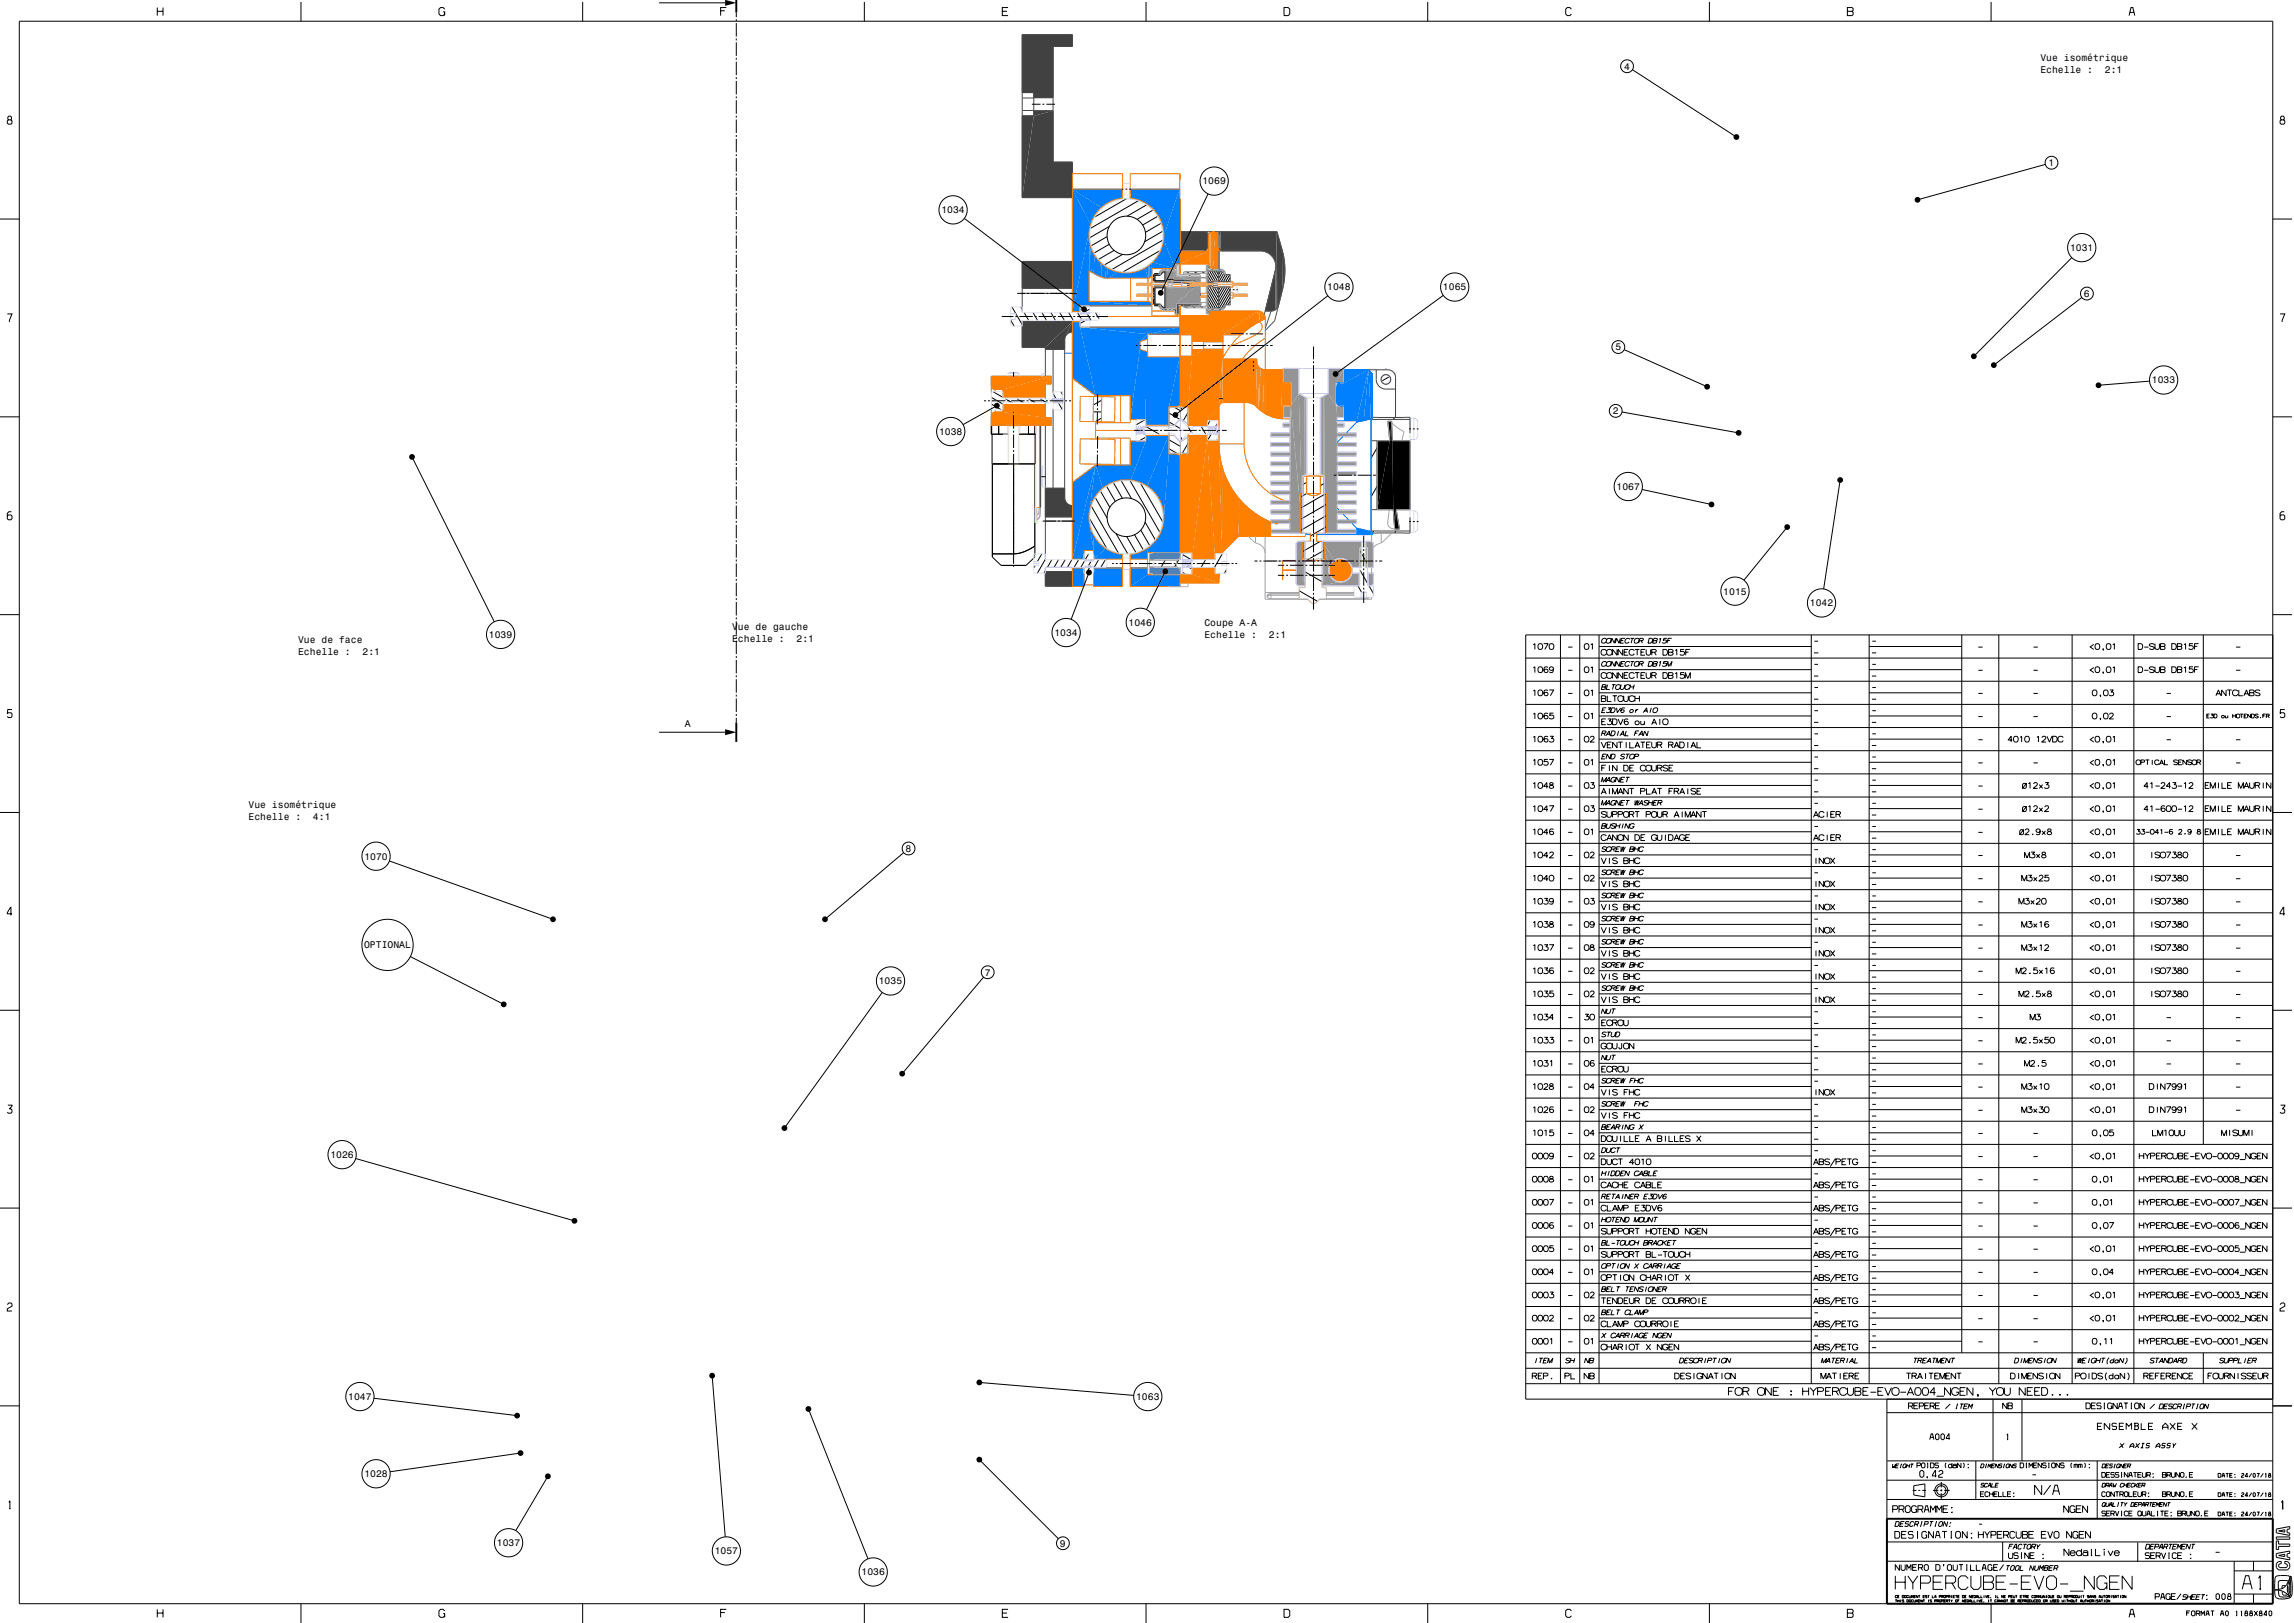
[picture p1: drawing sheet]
<svg xmlns="http://www.w3.org/2000/svg" width="1189mm" height="841mm" viewBox="0 0 1189 841" stroke-linecap="round" stroke-linejoin="round" font-family="sans-serif">
<defs><g id="words">
<g font-size="5">
<text x="1058" y="32">Vue isométrique</text>
<text x="842" y="36">4</text>
<text x="1058" y="38">Echelle :</text>
<text x="1091" y="38">2:1</text>
<text x="1062" y="86">1</text>
<text x="623" y="96">1069</text>
<text x="488" y="110">1034</text>
<text x="1073" y="130">1031</text>
<text x="688" y="150">1048</text>
<text x="748" y="150">1065</text>
<text x="1080" y="154">6</text>
<text x="837" y="182">5</text>
<text x="1115" y="199">1033</text>
<text x="836" y="215">2</text>
<text x="487" y="225">1038</text>
<text x="838" y="254">1067</text>
<text x="893" y="308">1015</text>
<text x="938" y="314">1042</text>
<text x="379" y="326">Vue de gauche</text>
<text x="547" y="330">1034</text>
<text x="585" y="324">1046</text>
<text x="624" y="325">Coupe A-A</text>
<text x="155" y="333">Vue de face</text>
<text x="253" y="330">1039</text>
<text x="379" y="332">Echelle :</text>
<text x="413" y="332">2:1</text>
<text x="624" y="331">Echelle :</text>
<text x="658" y="331">2:1</text>
<text x="155" y="339">Echelle :</text>
<text x="188" y="339">2:1</text>
<text x="355" y="377">A</text>
<text x="129" y="419">Vue isométrique</text>
<text x="129" y="425">Echelle :</text>
<text x="162" y="425">4:1</text>
<text x="469" y="441">8</text>
<text x="189" y="445">1070</text>
<text x="189" y="491">OPTIONAL</text>
<text x="510" y="506">7</text>
<text x="455" y="510">1035</text>
<text x="171" y="600">1026</text>
<text x="180" y="725">1047</text>
<text x="589" y="725">1063</text>
<text x="189" y="765">1028</text>
<text x="258" y="801">1037</text>
<text x="549" y="801">9</text>
<text x="370" y="805">1057</text>
<text x="447" y="816">1036</text>
</g>
</g></defs>
<path d="M610 290h.1M611 290h-1M611 290h.1M611 289v1M611 289h.1M612 289h-1M612 289h.1M612 288v1M612 288v-2h-14l-2 1v3h14M612 288h.1" fill="none" stroke="#8000ff" stroke-width=".52"/>
<path d="M596 287l2-1h14v2l-1 1-1 1h-14z" fill-rule="evenodd" fill="#8000ff"/>
<path d="M611 294h-1h-14v3l2 1h14v-2M611 294h.1M611 294v1M611 295h.1M611 295h1M612 295h.1M612 295v1M612 296h.1" fill="none" stroke="#8000ff" stroke-width=".52"/>
<path d="M596 294h14l2 1v3h-14l-2-1z" fill-rule="evenodd" fill="#8000ff"/>
<g fill="none" stroke="#000" stroke-width=".52">
<path d="M575 117l-10 6M584 103l-17 9M590 104l-25 14M594 106l-10 6M598 109l-9 5M600 112l-8 5M602 116l-8 4M603 120l-10 5M574 123l-8 4M575 127l-8 4M577 130l-8 4M582 132l-10 5"/>
<path d="M601 130l-19 11M603 124l-27 16M605 139l-2 1M607 139l-2 1M609 139l-2 1M610 139h-1M610 138h-1M625 140h1M626 138h.1M627 138l-1 1M629 139l-2 1M633 140h-2"/>
<path d="M524 159l6 9M529 159l1 1M601 159h.1M602 141l-1 1M602 159l-1 1M614 159h1M615 141l1 1M616 142l1 1M617 148h1M617 147h1M618 159h1M619 146v1"/>
<path d="M619 141l2 1M619 148h1M621 146v1M621 148h1M622 159l1 1M623 146v1M623 141l1 1M623 148h1M625 146v1M625 148h1M626 141l3 5M626 143l2 3"/>
<path d="M626 145l1 1M626 149l6 10M626 151l5 9M626 153l4 7M626 155l3 5M626 157l2 3M626 159l1 1M627 148l5 9M627 146v1M627 140l3 6M627 148h1M628 148l4 7"/>
<path d="M628 140l3 6M628 148l1 1M628 146h1M629 149h1M629 145l1 1M629 140l3 5M630 149l2 4M630 140l2 3M631 149l1 2M631 149h.1M631 145v1M632 140v1"/>
<path d="M632 146h.1M632 148l1 1-1 1M633 141l-1 1M633 160l-1 1M634 141l-2 3M634 149l-2 3M634 146h.1M634 148l1 1M634 142l-2 4M635 141h-1M635 149l-3 5M635 159l-1 1"/>
<path d="M635 142l-2 4M636 146h.1M636 149l-4 7M636 148l1 1M636 142l-2 4M637 149l-5 9M637 142l-2 4M638 144l-2 2M638 158h.1M638 156l-2 2M638 154l-3 4M638 152l-5 8"/>
<path d="M638 150l-6 10M638 146h.1M638 148l1 1M639 146v1M639 148h.1M640 147l1 1M642 147l1 1M644 147l1 1M646 147h1M524 166l2 3M531 162l2 4M535 162l3 4"/>
<path d="M540 162l2 4M545 162l2 4M549 162l3 4M554 162l2 4M559 162l2 4M561 163h-1M563 166l-3 2M563 162l2 4M564 166h-1M564 165h.1M565 160l-4 2M568 162l2 3"/>
<path d="M603 160h-1M605 160l-1 1M607 160l-1 1M609 160l-1 1M610 161h-1M610 162h-1M625 161h1M627 161l-1 1M629 160l-1 1M720 195l-4 2M514 206l6 3M514 209l5 3"/>
<path d="M515 203l5 3M521 207l4 2M527 207l4 2M533 207l4 2M539 207l4 2M545 207l4 2M546 204l1 3M546 212h.1M548 207v1M548 208l3 4M550 203l1 2M551 207h.1"/>
<path d="M593 218l-4 2M606 219l3 1M606 214l5 3M609 211l3 2M613 211l-1 2M616 214l-3 4M627 218l-1 2M631 220l-1 2M590 224l-1 1M594 227l-3 1M594 221l7 4M606 228l6 3"/>
<path d="M606 232l4 3M609 220l3 2M612 226l1 2M616 230l-3 5M616 221l2 3M623 221l2 4M628 225l-2 3M630 221l2 3M631 228h.1M568 258l6 10M570 255l5 8M574 252l4 8"/>
<path d="M577 250l5 8M581 249l5 9M586 249l15 27M591 250l12 20M565 269l9 15M566 262l14 25M578 276l7 11M584 278l5 8M588 277l5 8M591 275l5 8M593 271l6 9M536 293v1"/>
<path d="M537 287l-1 1M540 287l-2 4M542 296l-1 1M542 290l-4 7M545 290l-2 4M549 290l-3 4M552 290l-2 4M556 290l-3 4M559 290l-2 4M564 287l-4 7M565 294l-2 3M565 293v1"/>
<path d="M566 290l-2 4M569 290l-2 4M573 290l-2 4M604 290l-2 4M611 290l-2 4M613 297h1M613 287l4 3M615 293h.1M615 293l1 1M616 294l2 1M617 290h1M618 290l-2 4"/>
<path d="M625 290l-2 4M634 287l-5 7M636 295l-1 2"/>
</g>
<path d="M602 158h-4v-9h6v11h-1M602 158v1M602 141v1M602 159l1 1M603 141h-1M603 141l1-1v6h-6v-4h4M610 158v5h1v-5h11M610 157v1M611 157h-1M611 157h11M622 157v1" fill="none" stroke="#000" stroke-width="1.4" stroke-linecap="butt"/>
<path d="M622 146h.1M622 146v-3h-12v-3h-6v6h15h3" fill="none" stroke="#949494" stroke-width=".52"/>
<g fill="#949494">
<path d="M610 143h12v3h-3z" fill-rule="evenodd"/>
<path d="M610 140v3l9 3h-12z" fill-rule="evenodd"/>
<path d="M604 140h6l-3 6h-3z" fill-rule="evenodd"/>
</g>
<path d="M622 148h.1M622 148h-3v1h-15v11h6v-3h12v-8M622 148v1M622 149h.1" fill="none" stroke="#949494" stroke-width=".52"/>
<g fill="#949494">
<path d="M604 149h15l-9 8v3h-6z" fill-rule="evenodd"/>
<path d="M610 157l9-8 3-1v1v8z" fill-rule="evenodd"/>
<path d="M619 148h3l-3 1z" fill-rule="evenodd"/>
</g>
<path d="M608 145l1 1M609 146l-4-1v1h3h11M609 146h10M615 148h4z" fill="none" stroke="#000" stroke-width="1.4" stroke-linecap="butt"/>
<path d="M596 147l-1 1M598 146h-1" fill="none" stroke="#000" stroke-width=".52"/>
<g fill="none" stroke="#414141" stroke-width=".52">
<path d="M624 130h.1M625 130h-1M625 130h.1M625 120h-13v10h12M625 120h.1M625 129v1M625 129h.1M625 120h1M626 120h.1M626 120v1M626 121h.1M626 129h-1"/>
<path d="M626 129h.1M626 128v1M626 128h.1M626 121v7"/>
</g>
<path d="M612 120h13l1 1-1 8-1 1h-12z" fill-rule="evenodd" fill="#414141"/>
<g fill="none" stroke="#414141" stroke-width=".52">
<path d="M632 121h.1M632 121v7M632 128h.1M632 128v1M632 129h.1M632 120v1M632 120h.1M632 129l1 1M633 130h.1M633 120h-1M633 120h.1M633 120h29l2 9a40 40 0 0 1 1 21l-2 8a4 4 0 0 1-4 3h-3l5-21a8 8 0 0 0-8-10h-19"/>
<path d="M633 130h1M634 130h.1"/>
</g>
<g fill="#414141">
<path d="M662 120v40h-1z" fill-rule="evenodd"/>
<path d="M661 139v22z" fill-rule="evenodd"/>
<path d="M661 140v21h-5z" fill-rule="evenodd"/>
<path d="M664 129a40 40 0 0 1 1 21z" fill-rule="evenodd"/>
<path d="M662 120l2 9 1 21-3 10z" fill-rule="evenodd"/>
<path d="M662 120v40z" fill-rule="evenodd"/>
<path d="M633 120h29l-1 18a8 8 0 0 0-8-8h-20z" fill-rule="evenodd"/>
<path d="M633 120v10z" fill-rule="evenodd"/>
<path d="M633 120v10z" fill-rule="evenodd"/>
<path d="M633 120v10z" fill-rule="evenodd"/>
<path d="M632 120l1 10z" fill-rule="evenodd"/>
<path d="M632 120v9z" fill-rule="evenodd"/>
<path d="M632 120v9z" fill-rule="evenodd"/>
<path d="M632 120v9z" fill-rule="evenodd"/>
<path d="M632 120v9z" fill-rule="evenodd"/>
<path d="M632 120v9z" fill-rule="evenodd"/>
<path d="M632 121v8z" fill-rule="evenodd"/>
<path d="M632 121v7z" fill-rule="evenodd"/>
<path d="M632 121v7z" fill-rule="evenodd"/>
<path d="M632 121v7z" fill-rule="evenodd"/>
</g>
<path d="M611 298h-16v-4h-9v10h26M611 298h1M611 298h.1M612 298h.1M612 298v6M612 304h.1" fill="none" stroke="#0080ff" stroke-width=".52"/>
<g fill="#0080ff">
<path d="M612 298v6z" fill-rule="evenodd"/>
<path d="M612 298v6z" fill-rule="evenodd"/>
<path d="M612 298v6z" fill-rule="evenodd"/>
<path d="M612 298v6z" fill-rule="evenodd"/>
<path d="M612 298v6z" fill-rule="evenodd"/>
<path d="M612 298v6z" fill-rule="evenodd"/>
<path d="M611 298v6z" fill-rule="evenodd"/>
<path d="M611 298v6z" fill-rule="evenodd"/>
<path d="M586 304l9-6h16v6z" fill-rule="evenodd"/>
<path d="M586 294h9v4l-9 6z" fill-rule="evenodd"/>
</g>
<g fill="none" stroke="#0080ff" stroke-width=".52">
<path d="M612 173h-17v3l-4 1v4l4 1v3h17M612 170h-52v-3h-4v29l12 9h18v12h8v3h12v-9M612 170h.1M612 173h.1M612 170v3M612 185h.1M612 185v24M606 211h.1M610 211h-4M610 211h.1M611 211h-1M611 211h.1"/>
<path d="M611 210v1M611 210h.1M612 210h-1M612 210h.1M612 209v1M612 209h.1"/>
</g>
<g fill="#0080ff">
<path d="M594 182h1v3h16l-5 26v9h-12z" fill-rule="evenodd"/>
<path d="M591 181l3 1v38v-3h-8z" fill-rule="evenodd"/>
<path d="M560 170l35 3-4 4v4l-5 36v-12h-18z" fill-rule="evenodd"/>
<path d="M612 185v24z" fill-rule="evenodd"/>
<path d="M612 185v24z" fill-rule="evenodd"/>
<path d="M612 185v24z" fill-rule="evenodd"/>
<path d="M612 185v24z" fill-rule="evenodd"/>
<path d="M612 185v24z" fill-rule="evenodd"/>
<path d="M612 185v25z" fill-rule="evenodd"/>
<path d="M612 185v25z" fill-rule="evenodd"/>
<path d="M612 185l-1 25z" fill-rule="evenodd"/>
<path d="M611 185v25z" fill-rule="evenodd"/>
<path d="M611 185v25l-1 1h-4z" fill-rule="evenodd"/>
<path d="M595 173v3l-4 1z" fill-rule="evenodd"/>
<path d="M612 170v3z" fill-rule="evenodd"/>
<path d="M612 170v3z" fill-rule="evenodd"/>
<path d="M612 170v3z" fill-rule="evenodd"/>
<path d="M612 170v3z" fill-rule="evenodd"/>
<path d="M612 170v3z" fill-rule="evenodd"/>
<path d="M612 170v3z" fill-rule="evenodd"/>
<path d="M611 170v3z" fill-rule="evenodd"/>
<path d="M595 173l16-3v3z" fill-rule="evenodd"/>
<path d="M556 167h4v3l8 35-12-9z" fill-rule="evenodd"/>
<path d="M560 170h51l-16 3z" fill-rule="evenodd"/>
</g>
<g fill="none" stroke="#0080ff" stroke-width=".52">
<path d="M606 235h.1M606 235v-9h-12v3h-8v12h-18l-12 9v40h6v-5h5v5h15v-3a19 19 0 0 1-15-29 19 19 0 0 1 33 0 19 19 0 0 1-14 29v3h9v-4h17M606 235h4M610 235h.1M610 235h1M611 235h.1M611 235v1M611 236h.1M611 236h1M612 236h.1M612 236v1M612 237h.1"/>
<path d="M612 237v49M612 286h.1"/>
</g>
<g fill="#0080ff">
<path d="M568 241l-4 27 3 17h-5v5h-6z" fill-rule="evenodd"/>
<path d="M567 290l6-6 4 2 5 1v3z" fill-rule="evenodd"/>
<path d="M567 278l2 3 4 3-6 6z" fill-rule="evenodd"/>
<path d="M565 271l2 7v7z" fill-rule="evenodd"/>
<path d="M568 241h18v-12h8l-8 20a19 19 0 0 0-14 4z" fill-rule="evenodd"/>
<path d="M568 241l4 12a19 19 0 0 0-7 12z" fill-rule="evenodd"/>
<path d="M594 226h12l-11 26-4-2-5-1 8-20z" fill-rule="evenodd"/>
<path d="M587 287l4-1 3-2 1 6h-9z" fill-rule="evenodd"/>
<path d="M612 237v49z" fill-rule="evenodd"/>
<path d="M612 237v49z" fill-rule="evenodd"/>
<path d="M612 237v49z" fill-rule="evenodd"/>
<path d="M612 237v49z" fill-rule="evenodd"/>
<path d="M612 237v49z" fill-rule="evenodd"/>
<path d="M612 237v49z" fill-rule="evenodd"/>
<path d="M612 237v49z" fill-rule="evenodd"/>
<path d="M612 237v49z" fill-rule="evenodd"/>
<path d="M612 236v50z" fill-rule="evenodd"/>
<path d="M612 236v50z" fill-rule="evenodd"/>
<path d="M611 236v50z" fill-rule="evenodd"/>
<path d="M611 236v50z" fill-rule="evenodd"/>
<path d="M606 235h4l1 1v50h-16a5 5 0 0 1 3-4 19 19 0 0 0 5-14z" fill-rule="evenodd"/>
<path d="M606 226v9l-3 33a19 19 0 0 0-8-16z" fill-rule="evenodd"/>
<path d="M606 235l-3 33z" fill-rule="evenodd"/>
<path d="M594 284h1v2z" fill-rule="evenodd"/>
<path d="M586 287h1l-1 3z" fill-rule="evenodd"/>
<path d="M556 250l12-9-12 49z" fill-rule="evenodd"/>
</g>
<path d="M556 294h6v10h-6z" fill="none" stroke="#0080ff" stroke-width=".52"/>
<path d="M556 294h6v10h-6z" fill-rule="evenodd" fill="#0080ff"/>
<g fill="none" stroke="#0080ff" stroke-width=".52">
<path d="M612 98h.1M612 98h-26v5a19 19 0 0 1 14 29 19 19 0 0 1-33 0 19 19 0 0 1 15-29v-5h-26v63h4v-2h37v-1M612 98v39M612 137h-3v2h-12v3M612 137h.1M595 144h-22l-3-1-6-3v16h31M595 156h.1M595 144h.1M595 156h1M596 156h.1M596 144h-1M596 144h.1"/>
<path d="M596 156v1M596 157h.1M596 157h1M597 143l-1 1M597 157h.1M597 143h.1M597 157v1M597 158h.1M597 142v1M597 142h.1"/>
</g>
<g fill="#0080ff">
<path d="M565 120l-1 36 33 3h-37v2h-4z" fill-rule="evenodd"/>
<path d="M564 156h31l2 1v2z" fill-rule="evenodd"/>
<path d="M597 137v-1l12 3h-12v4z" fill-rule="evenodd"/>
<path d="M611 98l1 38-3 1v2l-6-15v-2z" fill-rule="evenodd"/>
<path d="M603 124l6 15-12-3 4-6z" fill-rule="evenodd"/>
<path d="M596 137h1v6l-1 1z" fill-rule="evenodd"/>
<path d="M595 138l1-1v7h-1z" fill-rule="evenodd"/>
<path d="M594 139l1-1v6z" fill-rule="evenodd"/>
<path d="M574 144l6-3h6l8-2 1 5z" fill-rule="evenodd"/>
<path d="M574 139l6 2-6 3z" fill-rule="evenodd"/>
<path d="M573 138l1 1v5h-1z" fill-rule="evenodd"/>
<path d="M572 137l1 1v6h-1z" fill-rule="evenodd"/>
<path d="M571 137h1v7h-1z" fill-rule="evenodd"/>
<path d="M570 136l1 1v7l-1-1z" fill-rule="evenodd"/>
<path d="M567 132l3 4v7l-3-1z" fill-rule="evenodd"/>
<path d="M565 128l2 4v10l-1-1z" fill-rule="evenodd"/>
<path d="M565 126l1 15-1-1z" fill-rule="evenodd"/>
<path d="M564 122l1 18z" fill-rule="evenodd"/>
<path d="M586 98h25l-8 24a19 19 0 0 0-17-19z" fill-rule="evenodd"/>
<path d="M556 98h26v5l-6 1-5 4z" fill-rule="evenodd"/>
<path d="M556 98l9 18-9 45z" fill-rule="evenodd"/>
<path d="M556 98l15 10-3 3-3 5z" fill-rule="evenodd"/>
</g>
<path d="M567 294h15v10h-15z" fill="none" stroke="#0080ff" stroke-width=".52"/>
<path d="M567 294h15v10h-15z" fill-rule="evenodd" fill="#0080ff"/>
<path d="M514 200v-5h31v4h-3v7h-22v-4h-4M514 200h.1M514 200v1M514 201h.1M514 201h1M515 201h.1M515 201l1 1M516 202h.1" fill="none" stroke="#ff8000" stroke-width=".52"/>
<g fill="#ff8000">
<path d="M520 202l25-7-3 4v7h-22z" fill-rule="evenodd"/>
<path d="M514 195h31l-25 7h-4l-2-1v-1z" fill-rule="evenodd"/>
<path d="M545 195v4h-3z" fill-rule="evenodd"/>
</g>
<path d="M514 216h.1M514 215v1M514 215h.1M514 214v1M514 214h.1M515 214h-1M515 214h.1M516 214h-1M516 214h4v-4h22v6h3v4h-31v-4M516 214h.1" fill="none" stroke="#ff8000" stroke-width=".52"/>
<g fill="#ff8000">
<path d="M514 214h2h4l25 2v4h-31v-5z" fill-rule="evenodd"/>
<path d="M520 210h22v6l-22-2z" fill-rule="evenodd"/>
<path d="M514 216v4z" fill-rule="evenodd"/>
</g>
<path d="M530 18h26v6h-10v27h-10v-3h-6z" fill="none" stroke="#414141" stroke-width=".52"/>
<path d="M530 18h26v6h-10v27h-10v-3h-6z" fill-rule="evenodd" fill="#414141"/>
<path d="M530 60h6v-3h10v27h10v18h-26z" fill="none" stroke="#414141" stroke-width=".52"/>
<g fill="#414141">
<path d="M536 60l10-3v27h10v18h-26z" fill-rule="evenodd"/>
<path d="M536 57h10l-10 3z" fill-rule="evenodd"/>
<path d="M530 60h6l-6 42z" fill-rule="evenodd"/>
</g>
<path d="M530 135h26v14h-26z" fill="none" stroke="#414141" stroke-width=".52"/>
<path d="M530 135h26v14h-26z" fill-rule="evenodd" fill="#414141"/>
<path d="M542 296h14v8h-14z" fill="none" stroke="#414141" stroke-width=".52"/>
<path d="M542 296h14v8h-14z" fill-rule="evenodd" fill="#414141"/>
<path d="M552 174h.1M553 174h-1M553 174h.1M553 173v1M553 173h.1M554 172l-1 1M554 172h.1M555 172h-1M555 172h1v-5h-26v13h12v1h10v-7M555 172h.1" fill="none" stroke="#414141" stroke-width=".52"/>
<g fill="#414141">
<path d="M542 180l14-13-4 8v6h-10z" fill-rule="evenodd"/>
<path d="M556 167v5l-2 1-2 1z" fill-rule="evenodd"/>
<path d="M530 167h26l-14 13h-12z" fill-rule="evenodd"/>
</g>
<path d="M552 259v-6h-10v15h14v-6h-1M552 259h.1M552 259l1 2M553 261h.1M553 261l1 1M554 262h.1M554 262h1M555 262h.1" fill="none" stroke="#414141" stroke-width=".52"/>
<path d="M542 253h10v7l2 1 2 1v6h-14z" fill-rule="evenodd" fill="#414141"/>
<path d="M567 213h4M571 217l-3 1M571 207l-4 3" fill="none" stroke="#000" stroke-width=".52"/>
<g fill="none" stroke="#0080ff" stroke-width=".52">
<path d="M693 200h.1M693 199v1M693 199h.1M694 199h-1M694 199h.1M694 198v1M694 198h.1M695 198h-1M695 198h2v-6h12l2 2v22M695 198h.1M693 208h.1M693 200v8"/>
<path d="M693 208v1M693 209h.1M693 209v1M693 210h.1M693 210h1M694 210h.1M694 210h3v8h6v1l8-2M711 217h.1M711 216v1M711 216h.1"/>
</g>
<g fill="#0080ff">
<path d="M693 199l4-1 12-6-6 26h-6v-8h-3l-1-1v-9z" fill-rule="evenodd"/>
<path d="M709 192l-2 26-4 1z" fill-rule="evenodd"/>
<path d="M709 192l2 2v22v1z" fill-rule="evenodd"/>
<path d="M709 192l2 25-4 1z" fill-rule="evenodd"/>
<path d="M697 192h12l-12 6z" fill-rule="evenodd"/>
</g>
<path d="M711 275l-8-1v3h8v-1M711 275h.1M711 275v1M711 276h.1" fill="none" stroke="#0080ff" stroke-width=".52"/>
<path d="M703 274l8 1v2h-8z" fill-rule="evenodd" fill="#0080ff"/>
<path d="M612 298h6v-4h12v4h2v4h-20z" fill="none" stroke="#ff8000" stroke-width=".52"/>
<g fill="#ff8000">
<path d="M618 294h12v4h2v4l-14-4z" fill-rule="evenodd"/>
<path d="M612 298h6l14 4h-20z" fill-rule="evenodd"/>
</g>
<path d="M612 164h15v-3h25l3 1 1 3-8 4-5 4h-9v4h-16v-4h-6zM656 164h.1" fill="none" stroke="#ff8000" stroke-width=".52"/>
<g fill="#ff8000">
<path d="M612 164h15v-3h25l-18 12v4h-16v-4h-6z" fill-rule="evenodd"/>
<path d="M654 162l2 3-2 1z" fill-rule="evenodd"/>
<path d="M653 161l1 1v4l-1 1z" fill-rule="evenodd"/>
<path d="M652 161h1v6h-2z" fill-rule="evenodd"/>
<path d="M634 173l18-12-1 6-8 6z" fill-rule="evenodd"/>
</g>
<path d="M612 237h.1M612 236v1M612 236h.1M613 236h-1M613 236h.1M613 235v1M613 235h.1M614 235h-1M614 235h.1M614 235h2v-9h10v3h6a44 44 0 0 0 27 41v8h-17l-9 8h-3v4h-12v-4h-6v-49" fill="none" stroke="#ff8000" stroke-width=".52"/>
<g fill="#ff8000">
<path d="M612 236l4-1 10-9-8 64v-4h-6v-49z" fill-rule="evenodd"/>
<path d="M626 229h6l1 57h-3v4z" fill-rule="evenodd"/>
<path d="M626 226l4 64h-12z" fill-rule="evenodd"/>
<path d="M642 259l8 7 9 4v8h-17z" fill-rule="evenodd"/>
<path d="M634 242l3 9 5 8v19l-9 8z" fill-rule="evenodd"/>
<path d="M632 232l2 10-1 44z" fill-rule="evenodd"/>
<path d="M616 226h10l-10 9z" fill-rule="evenodd"/>
<path d="M612 237v49z" fill-rule="evenodd"/>
</g>
<g fill="none" stroke="#ff8000" stroke-width=".52">
<path d="M634 186v-1v-4h-16v4h-6v24M634 186h.1M634 186h17l1 3 2 2 11 1v6h4v12h-4v7a24 24 0 0 1-16-8h-2h-13M612 209h.1M612 209v1M612 210h.1M612 210h1M613 210h.1M613 210v1M613 211h.1M613 211h1M614 211h.1"/>
<path d="M614 211h2v9h10v-3h6v-6M632 211h.1M632 210v1M632 210h.1M632 209v1M632 209h.1M633 209h-1M633 209h.1M634 209h-1M634 209h.1"/>
</g>
<g fill="#ff8000">
<path d="M618 185l6-4h10l-2 30-6 6v3h-10v-9z" fill-rule="evenodd"/>
<path d="M612 185h6l-2 26h-3l-1-2z" fill-rule="evenodd"/>
<path d="M632 211v6h-6z" fill-rule="evenodd"/>
<path d="M665 192v6h4v12h-4v7h-1z" fill-rule="evenodd"/>
<path d="M656 192h9l-1 25-4-1-4-2z" fill-rule="evenodd"/>
<path d="M655 191l1 1v22h-1z" fill-rule="evenodd"/>
<path d="M654 191h1v23l-1-1z" fill-rule="evenodd"/>
<path d="M653 191h1v22z" fill-rule="evenodd"/>
<path d="M653 190v1l1 22-1-1z" fill-rule="evenodd"/>
<path d="M652 190h1v22h-1z" fill-rule="evenodd"/>
<path d="M652 189v1v22v-1z" fill-rule="evenodd"/>
<path d="M651 188l1 23h-1z" fill-rule="evenodd"/>
<path d="M634 186h17v25l-4-2h-13z" fill-rule="evenodd"/>
<path d="M634 186v23z" fill-rule="evenodd"/>
<path d="M634 186v23h-1z" fill-rule="evenodd"/>
<path d="M634 181v4v1z" fill-rule="evenodd"/>
<path d="M634 181l-2 30z" fill-rule="evenodd"/>
<path d="M634 186l-1 23-1 1z" fill-rule="evenodd"/>
<path d="M618 181h6l-6 4z" fill-rule="evenodd"/>
<path d="M624 181h10z" fill-rule="evenodd"/>
</g>
<g fill="none" stroke="#ff8000" stroke-width=".52">
<path d="M626 122v8h-14v7h15M626 122h.1M626 121v1M626 121h.1M627 121h-1M627 121h.1M627 137h.1M627 137v1M627 138h.1M627 120v1M627 138v1M627 120h.1"/>
<path d="M627 139h.1M627 139h1M628 139h.1M628 120h-1M628 120h.1M628 139h1M629 139h.1M630 120h-2M630 120h.1M630 120h1M631 120h.1M631 120v1"/>
<path d="M631 121h.1M631 121h1M632 121h.1M632 121v1M632 122h.1M632 122v17h-3"/>
</g>
<g fill="#ff8000">
<path d="M630 120l1 1 1 1v17h-3z" fill-rule="evenodd"/>
<path d="M628 120h2l-1 19h-1z" fill-rule="evenodd"/>
<path d="M628 120v19z" fill-rule="evenodd"/>
<path d="M628 120v19z" fill-rule="evenodd"/>
<path d="M627 120l1 19z" fill-rule="evenodd"/>
<path d="M627 120v18z" fill-rule="evenodd"/>
<path d="M627 120v18z" fill-rule="evenodd"/>
<path d="M627 120v18z" fill-rule="evenodd"/>
<path d="M627 121v17z" fill-rule="evenodd"/>
<path d="M627 121v17z" fill-rule="evenodd"/>
<path d="M627 121v16z" fill-rule="evenodd"/>
<path d="M627 121v16h-15l14-7v-8z" fill-rule="evenodd"/>
<path d="M626 122v8z" fill-rule="evenodd"/>
<path d="M612 130h14l-14 7z" fill-rule="evenodd"/>
</g>
<path d="M711 216v1M719 218h2l1 10h9v36h-7l1 10h-2l-1-10h-8v-36h6zM723 216l-1 1M714 232l-3 5M714 252l-3 5M712 275l-1 1M723 275v1M675 296l10 6M685 290l1 1M673 306l10 6" fill="none" stroke="#000" stroke-width=".52"/>
<g fill="#000">
<path d="M719 218h2l-1 10z" fill-rule="evenodd"/>
<path d="M714 228h6l-6 36z" fill-rule="evenodd"/>
<path d="M722 228h9v36h-7l-1 5z" fill-rule="evenodd"/>
<path d="M721 218l1 46h-8l6-36z" fill-rule="evenodd"/>
<path d="M724 264l-1 8v-3z" fill-rule="evenodd"/>
<path d="M724 264l1 10h-2z" fill-rule="evenodd"/>
</g>
<path d="M708 281h3l1 1v12h-4z" fill="none" stroke="#949494" stroke-width=".52"/>
<path d="M708 281h3l1 1v12h-4z" fill-rule="evenodd" fill="#949494"/>
<path d="M709 297h3v6l-1 1h-2z" fill="none" stroke="#949494" stroke-width=".52"/>
<path d="M709 297h3v6l-1 1h-2z" fill-rule="evenodd" fill="#949494"/>
<path d="M685 281h21v13h-5a6 6 0 0 0-10-4 6 6 0 0 0 0 11 6 6 0 0 0 10-4h3v7h-19z" fill="none" stroke="#949494" stroke-width=".52"/>
<g fill="#949494">
<path d="M685 304l9-2a6 6 0 0 0 7-5h3v7z" fill-rule="evenodd"/>
<path d="M685 281l4 13a6 6 0 0 0 5 8l-9 2z" fill-rule="evenodd"/>
<path d="M685 281h21v13h-5a6 6 0 0 0-10-4z" fill-rule="evenodd"/>
<path d="M685 281l6 9-2 4z" fill-rule="evenodd"/>
</g>
<path d="M673 281h3v23h-3l-1-1v-21z" fill="none" stroke="#949494" stroke-width=".52"/>
<path d="M673 281h3v23h-3l-1-1v-21z" fill-rule="evenodd" fill="#949494"/>
<path d="M705 285l4 7M705 295l4 7M704 304l2 3M710 304l2 3" fill="none" stroke="#000" stroke-width=".52"/>
<path d="M688 191h9v7h-4v12h4v6h-4v3h4v2h-4v3h10v2h-10v3h10v2h-10v3h10v2h-10v3h10v2h-10v3h10v2h-10v3h10v2h-10v3h10v2h-10v3h10v2h-10v3h10v2h-10v3h10v2h-10v3h10v2h-17v-29l-2-1v-40l4-2z" fill="none" stroke="#949494" stroke-width=".52"/>
<g fill="#949494">
<path d="M687 205l1-1 5 6v6v58h10v2h-17z" fill-rule="evenodd"/>
<path d="M688 191h9l-4 7v12l-5-6z" fill-rule="evenodd"/>
<path d="M686 205h1l-1 71z" fill-rule="evenodd"/>
<path d="M685 206l1-1v41h-1z" fill-rule="evenodd"/>
<path d="M685 206v40z" fill-rule="evenodd"/>
<path d="M684 206l1 40z" fill-rule="evenodd"/>
<path d="M693 269h10v2h-10z" fill-rule="evenodd"/>
<path d="M693 264h10v2h-10z" fill-rule="evenodd"/>
<path d="M693 259h10v2h-10z" fill-rule="evenodd"/>
<path d="M693 254h10v2h-10z" fill-rule="evenodd"/>
<path d="M693 249h10v2h-10z" fill-rule="evenodd"/>
<path d="M693 244h10v2h-10z" fill-rule="evenodd"/>
<path d="M693 239h10v2h-10z" fill-rule="evenodd"/>
<path d="M693 234h10v2h-10z" fill-rule="evenodd"/>
<path d="M693 229h10v2h-10z" fill-rule="evenodd"/>
<path d="M693 224h10v2h-10z" fill-rule="evenodd"/>
<path d="M693 219h4v2h-4z" fill-rule="evenodd"/>
<path d="M693 210h4v6h-4z" fill-rule="evenodd"/>
<path d="M697 191v7h-4z" fill-rule="evenodd"/>
</g>
<path d="M665 191h8v13l4 2v40l-2 1v29h-16v-2h10v-3h-10v-2h10v-3h-10v-2h10v-3h-10v-2h10v-3h-10v-2h10v-3h-10v-2h10v-3h-10v-2h10v-3h-10v-2h10v-3h-10v-2h10v-3h-10v-2h10v-3h-10v-2h10v-3h-4v-2h4v-3h-4v-6h4v-12h-4z" fill="none" stroke="#949494" stroke-width=".52"/>
<g fill="#949494">
<path d="M669 210v19v-3h-10v-2h10z" fill-rule="evenodd"/>
<path d="M665 219h4v2h-4z" fill-rule="evenodd"/>
<path d="M669 210v29v-3h-10v-2h10z" fill-rule="evenodd"/>
<path d="M659 229h10v2h-10z" fill-rule="evenodd"/>
<path d="M669 210v39v-3h-10v-2h10z" fill-rule="evenodd"/>
<path d="M659 239h10v2h-10z" fill-rule="evenodd"/>
<path d="M669 210v49v-3h-10v-2h10z" fill-rule="evenodd"/>
<path d="M659 249h10v2h-10z" fill-rule="evenodd"/>
<path d="M669 210v59v-3h-10v-2h10z" fill-rule="evenodd"/>
<path d="M659 259h10v2h-10z" fill-rule="evenodd"/>
<path d="M669 210l6 66h-16v-2h10z" fill-rule="evenodd"/>
<path d="M659 269h10v2h-10z" fill-rule="evenodd"/>
<path d="M673 204l3 2v40l-1 1v29z" fill-rule="evenodd"/>
<path d="M665 191h8v13l-4 6v-12h-4z" fill-rule="evenodd"/>
<path d="M677 206v40z" fill-rule="evenodd"/>
<path d="M677 206v40h-1z" fill-rule="evenodd"/>
<path d="M665 210h4v9v-3h-4z" fill-rule="evenodd"/>
<path d="M676 206h1l-1 40z" fill-rule="evenodd"/>
<path d="M673 204l2 72-6-66z" fill-rule="evenodd"/>
</g>
<circle cx="695" cy="296" r="6" fill="none" stroke="#ff8000" stroke-width=".52"/>
<g fill="#ff8000">
<path d="M689 295v1z" fill-rule="evenodd"/>
<circle cx="695" cy="296" r="6"/>
</g>
<g fill="none" stroke="#000" stroke-width=".52">
<path d="M10 11h1168v820h-1168zM82 6h2M82 4v4M84 4v4M156 1v10M230 6v2M230 5v-1h-2v1v2v1h2v-1M302 1v10M342 1h34M374 6h2M376 4h-2v4M382 6v3"/>
<path d="M382 10v1M382 12v7M382 20v1M448 1v10M520 6h2M522 4h-2v4h2M594 1v10M666 4h2v1v2v1h-2zM740 1v10M814 5v-1h-2v1v2v1h2v-1M886 1v10M958 6h2v-2h-2v4h2v-2"/>
<path d="M1032 1v10M1104 8l1-4 1 4M1104 6h2M382 22v7M382 30v1M382 32v7M382 40v1M846 36l54 35M382 42v7M382 50v1M382 52v7M382 60v1"/>
<path d="M535 54h4M540 54h1M542 54h5M4 62h2v-1l-1-1-1 1v3h2v-2M382 62v7M382 70v1M382 72v7M382 80v1M1182 62h2v-1l-1-1-1 1v3h2v-2M382 82v7M382 90v1M382 92v7"/>
<path d="M382 100v1M581 98h1M583 98h1M585 98h1M1060 85l-66 19M0 114h10M382 102v7M382 110v1M382 112v7M382 120v1M500 113l62 47M626 100l-24 52"/>
<path d="M1178 114h10M382 122v7M382 130v1M382 132v7M382 140v1M1074 134l-51 51M382 142v7M382 150v1M382 152v7M382 160v1M527 152h4M532 152h1"/>
<path d="M534 152h7M542 152h1M544 152h7M552 152h1M554 152h4M637 150h1M639 150h1M641 150h1M688 153l-79 62M748 153l-56 41M1079 154l-46 35M4 163h2l-1 4"/>
<path d="M382 162v7M382 170v1M382 172v7M382 180v1M519 164h6M526 164h1M528 164h7M536 164h1M538 164h7M546 164h1M548 164h7M556 164h1"/>
<path d="M558 164h7M566 164h1M568 164h6M589 179h1M591 179h1M593 179h7M601 179h1M603 179h7M611 179h1M613 179h.1M614 179h1M616 179h1"/>
<path d="M618 179h7M626 179h1M628 179h7M636 179h1M637 173h.1M638 173h7M638 179h7M646 173h1M646 179h1M648 173h7M648 179h7M656 173h.1"/>
<path d="M656 179h1M658 179h2M681 180v6M1182 163h2l-1 4M382 182v7M382 190v1M382 192v7M382 200v1M525 193v2M634 186h.1M650 187v1M650 189v1"/>
<path d="M650 191v1M681 187v1M681 189v7M681 197v1M681 199v7M842 181l43 19M1114 197l-26 3M0 216h10M382 202v7M382 210v1M382 212v7M382 220v1"/>
<path d="M510 208h1M512 208h1M514 208h7M517 210l-18 10M522 208h1M524 208h7M525 214h.1M525 215v7M532 208h1M534 208h7M542 208h1M544 208h7"/>
<path d="M552 208h1M554 208h1M569 214v6M569 212v1M569 204v7M632 207h2M681 207v1M681 209v7M681 217v1M681 219v7M841 213l60 11M1178 216h10"/>
<path d="M214 237l42 85M382 222v7M382 230v1M382 232v7M382 240v1M514 220v5M518 220v5M521 220h-7v5h9M525 223v1M525 225v7M525 233v1M525 235v57"/>
<path d="M529 220h8v5h-9M533 220v5M536 220v20h-22v-15M537 220v5M569 236v6M569 234v1M569 226v7M588 223h3M591 223h1M593 223h7M601 223h1M603 223h7"/>
<path d="M611 223h1M613 223h7M621 223h1M623 223h7M631 223h1M633 223h3M681 227v1M681 229v7M681 237v1M681 239v7M730 222h1M732 222h1"/>
<path d="M734 222h1M382 242v7M382 250v1M382 252v7M382 260v1M514 240v49l5 4h13l4-4M540 247h2M677 256l-3 1M677 250l-2 1M681 247v1M681 249v7M681 257v1"/>
<path d="M681 259v7M686 251l-2 1M687 256l-13 7M691 246h2M694 246h7M702 246h1M704 246h7M712 246h1M851 254l36 7M954 249l-9 56M6 265h-1l-1 1v3h2v-2h-2M382 262v7"/>
<path d="M382 270v1M382 272v7M382 280v1M536 271v16M540 270h7M548 270h1M550 270h7M681 267v1M681 269v7M681 277v1M681 279v7M687 273l-8 5"/>
<path d="M687 267l-13 8M687 261l-13 8M707 278v6M730 270h1M732 270h1M734 270h1M926 273l-22 28M1184 265h-1l-1 1v3h2v-2h-2M382 282v7M382 290v1M382 292v7M382 300v1"/>
<path d="M514 287h11M525 287l6-1 5-3-7 3zM525 293v1M564 297l-9 24M576 292h1M578 292h1M580 292h7M588 292h1M590 292h7M598 292h1M600 292h7M604 296l-10 20"/>
<path d="M608 292h1M610 292h7M618 292h1M620 292h7M628 292h1M630 292h7M638 292h1M640 292h1M650 291h2M653 291h1M655 291h7M662 293h4"/>
<path d="M662 298h4M663 291h1M665 291h7M667 293h1M667 298h1M669 293h7M669 298h7M673 291h1M675 291h7M677 293h1M677 298h1M679 293h7"/>
<path d="M679 298h7M681 287v1M681 289v7M681 297v1M681 299v7M683 291h1M684 281l-9 5M685 291h7M686 285l-9 6M687 293h1M687 298h1M689 293h3"/>
<path d="M689 298h3M690 290v2M690 299h.1M693 291h1M695 291h7M703 291h1M705 291h7M707 285v1M707 287v7M707 295v1M707 297v7M713 291h1"/>
<path d="M715 291h1M0 319h10M382 302v7M382 310v1M382 312v7M382 320v1M681 307v1M681 309v7M707 305v1M707 307v5M1178 319h10M382 322v7"/>
<path d="M382 330v1M382 332v7M382 340v1M795 334h1v3M800 334h2l-1 3M809 329v388M813 335h2M819 329v388M825 334v3M829 335h110M829 329v388M833 337a1.5 1.5 0 0 0-3 0 1.5 1.5 0 0 0 0 2 1.5 1.5 0 0 0 3 0"/>
<path d="M833 331a1.5 1.5 0 0 0-3 0 1.3 1.3 0 0 0 1 2h1M837 331v2l-2-2v2M838 337v3l-2-3v3M840 331l-1 2-1-2-1 2M840 332h1M841 337v3l-2-3v3M842 338h1M842 331h-2v2h2M844 337h-2v3h2M845 331a1.3 1.3 0 0 0-2 0 1.3 1.3 0 0 0 0 2h1M845 331h2M846 331l-1 2"/>
<path d="M847 337a1.5 1.5 0 0 0-2 0 1.5 1.5 0 0 0 0 2 1.5 1.5 0 0 0 2 0M847 337h3M849 337v3M850 332h1l1-1h-2l-1 2M851 338h1M851 332v1M853 337h-2v3h2M853 337v2l1 1 1-1 1-2M855 331h1a1.4 1.4 0 0 1 0 1 1.4 1.4 0 0 1-1 1h-1zM856 338h2v-1h-2v3M857 332h1M857 331h2l-1 1 1 1h-1h-1z"/>
<path d="M857 338l1 2M860 331h1l-1 2M862 337h1a1.6 1.6 0 0 1 1 1 1.6 1.6 0 0 1-1 2h-1zM864 331h-2v1h2a1.1 1.1 0 0 1-1 1 1.1 1.1 0 0 1-1 0M864 332h2M865 337h2v1v1l-2 1zM865 338h2M866 331h-1l-1 2M868 337h1v3M873 337h-2v1a1.2 1.2 0 0 1 2 0 1.2 1.2 0 0 1 0 1h-2M874 338h1M876 337h-2v3"/>
<path d="M939 329v388M940 338h2M940 332h2M969 335h48M969 329v388M970 338h2M970 332h2M1017 329v372M1025 335h3M1036 329v388M1054 335h2M1074 329v388"/>
<path d="M1085 334l-2 1 2 2M1090 336v1M1090 337h.1M1090 336h.1M1095 334h1v3M1106 329v388M1108 334h2a1.6 1.6 0 0 1 1 1 1.6 1.6 0 0 1-1 2h-2zM1111 335h3M1117 334h-2h-1l3 2h-1h-2M1117 334v2l1 1 1-1v-2M1120 334h2v1v1l-2 1zM1120 335h2"/>
<path d="M1126 334h1a1.6 1.6 0 0 1 1 1 1.6 1.6 0 0 1-1 2h-1zM1129 334h2l-1 1 1 1-2 1zM1129 335h1M1132 334h1v3M1137 334h-2v1a1.2 1.2 0 0 1 1 0 1.2 1.2 0 0 1 0 1h-2M1137 335h2M1140 334h-3v3M1142 329v264M1159 335h2M1178 329h-387v396h387M382 342v7M382 350v1"/>
<path d="M382 352v7M382 360v1M791 353h387M791 341h387M795 358h1v3M795 346h1v3M802 358a1.4 1.4 0 0 0-2 1 1.4 1.4 0 0 0 2 1 1 1 0 0 0 0-1 1 1 0 0 0-2 0M802 346a1.4 1.4 0 0 0-2 1 1.4 1.4 0 0 0 2 1 1 1 0 0 0 0-1 1 1 0 0 0-2 0M803 358h2l-1 3M805 346a1 1 0 0 0-1 0 1 1 0 0 0-1 1h1l1-1v2h-2M813 359h2M813 347h2"/>
<path d="M825 358v3M825 346v3M829 359h110M829 347h110M830 356h2M831 355h1v1v1h-1h-1zM833 349a1.5 1.5 0 0 0-3 0 1.5 1.5 0 0 0 0 2 1.5 1.5 0 0 0 3 0M833 343a1.5 1.5 0 0 0-3 0 1.3 1.3 0 0 0 1 2h1M833 355v2h1M835 355h2M836 355v2M837 343v2l-2-2v2"/>
<path d="M838 349v3l-2-3v3M840 343l-1 2-1-2-1 2M840 344h1M840 355v2h2v-2M841 349v3l-2-3v3M842 350h1M842 343h-2v2h2M844 349h-2v3h2M845 355a1.3 1.3 0 0 0-2 0 1.3 1.3 0 0 0 0 2h1M845 343a1.3 1.3 0 0 0-2 0 1.3 1.3 0 0 0 0 2h1M845 356h2M845 355l-1 2"/>
<path d="M845 343h2M846 343l-1 2M847 349a1.5 1.5 0 0 0-2 0 1.5 1.5 0 0 0 0 2 1.5 1.5 0 0 0 2 0M847 355l-1 2M847 349h3M849 349v3M850 344h1l1-1h-2l-1 2M851 350h1M851 344v1M853 349h-2v3h2M853 349v2l1 1 1-1 1-2M855 343h1a1.4 1.4 0 0 1 0 1 1.4 1.4 0 0 1-1 1h-1z"/>
<path d="M856 350h2v-1h-2v3M857 344h1M857 343h2l-1 1 1 1h-1h-1zM857 350l1 2M860 343h1l-1 2M862 349h1a1.6 1.6 0 0 1 1 1 1.6 1.6 0 0 1-1 2h-1zM864 345v-2l1 2 2-2-1 2M864 343h-2v1h2a1.1 1.1 0 0 1-1 1 1.1 1.1 0 0 1-1 0M865 349h2v1v1l-2 1zM865 350h2M868 349h1v3M873 349h-2v1a1.2 1.2 0 0 1 2 0 1.2 1.2 0 0 1 0 1h-2"/>
<path d="M873 352v-3l2 3 1-3v3M940 350h2M940 356h2M940 344h2M969 359h48M969 347h48M970 350h2M970 356h2M970 344h2M1025 359h3M1025 347h3M1054 359h2"/>
<path d="M1054 347h2M1085 346l-2 1 2 2M1090 348v1M1090 349h.1M1090 348h.1M1094 358h1l-1 1h1a1.2 1.2 0 0 1 0 2 1.2 1.2 0 0 1-2-1M1095 346h1v3M1108 346h2a1.6 1.6 0 0 1 1 1 1.6 1.6 0 0 1-1 2h-2zM1111 347h3M1117 346h-2h-1l3 2h-1h-2M1117 346v2l1 1 1-1v-2M1120 346h2v1v1l-2 1z"/>
<path d="M1120 347h2M1123 359h2M1126 346h1a1.6 1.6 0 0 1 1 1 1.6 1.6 0 0 1-1 2h-1zM1129 346h2l-1 1 1 1-2 1zM1129 347h1M1132 346h1v3M1137 346h-2v1a1.2 1.2 0 0 1 1 0 1.2 1.2 0 0 1 0 1h-2M1137 347h2M1140 346h-3v3M1149 360h2M1154 358v3l-3-3v3M1154 358h3"/>
<path d="M1156 358v3M1159 347h2M1160 358a1.5 1.5 0 0 0-2 0 1.5 1.5 0 0 0 0 2 1.5 1.5 0 0 0 2 0M1160 358v3h3M1163 360h2M1166 358h2v1v1l-2 1zM1166 359h2M1171 358h-1h-1l2 2h-2M6 368h-2v2l2-1v2v1l-2-1M342 379h34M382 362v7M382 370v1"/>
<path d="M382 372v2M791 377h387M791 365h387M795 370h1v3M802 370a1.4 1.4 0 0 0-2 1 1.4 1.4 0 0 0 2 1 1 1 0 0 0 0-1 1 1 0 0 0-2 0M805 370h-2v1a1.2 1.2 0 0 1 2 0 1.2 1.2 0 0 1 0 1h-2M813 371h2M825 370v3M829 371h110M830 361h2v1v1l-2 1zM830 362h2M830 374h2"/>
<path d="M830 380h2v-1h-1l-1 2M830 368h2M831 380l1 1M832 373h-2v3h2M833 367h-2l-1 2h2M833 361v3h2M833 373h2l-1 1h1a1.2 1.2 0 0 1 0 2 1.2 1.2 0 0 1-2-1M833 367h2l-1 1h1a1.1 1.1 0 0 1-1 1 1.1 1.1 0 0 1-1 0M836 373h1a1.6 1.6 0 0 1 1 1 1.6 1.6 0 0 1-1 2h-1zM836 361h2M836 369a1.5 1.5 0 0 0 1-1 1.5 1.5 0 0 0 0-1h-2v2h1M837 361v3"/>
<path d="M838 367v2l2-2M839 373l1 3 1-3M839 379l-1 2M842 361v2v1l2-1v-2M842 367a1.2 1.2 0 0 0-2 1 1.2 1.2 0 0 0 1 1l1-1h-2M843 379l-1 2h2M844 373a1.4 1.4 0 0 0-2 1 1.4 1.4 0 0 0 2 1 1 1 0 0 0-1-1 1 1 0 0 0-1 0M847 361a1.5 1.5 0 0 0-2 0 1.5 1.5 0 0 0 0 2 1.5 1.5 0 0 0 2 0M847 361v3M847 362h3M847 380h2M848 368v1"/>
<path d="M849 368h-1M850 379h-2l-1 2M850 361v3M850 374l1 1h1M852 369l1-2 1 2M852 368h2M852 374v2M854 379v2l-2-2v2M856 367l-1 2M856 376l1-3 2 3M857 375h1M860 373v3"/>
<path d="M940 374h2M940 362h2M940 368h2M969 371h48M970 374h2M970 362h2M970 368h2M1025 371h3M1054 371h2M1089 360v1M1089 372v1M1089 373h.1"/>
<path d="M1089 372h.1M1089 361h.1M1089 360h.1M1089 372l-1 1M1089 360l-1 1M1093 370h2l-2 3h3M1123 371h2M1144 371h1M1145 370h-1v2h1M1146 370h1l-1 1h1a.8 .8 0 0 1 0 1 .8 .8 0 0 1-1 0M1148 370h1v2h-1zM1149 361l1-3 1 3"/>
<path d="M1153 371l1 1h1M1155 371v1M1157 371h2M1157 370v2M1159 370v2M1161 370h2M1162 370v2M1163 361l1-3 2 3M1163 371h1M1165 370h-2v2h2M1167 370v2l-2-2v2M1167 370h1v2h-1z"/>
<path d="M1171 370h-2l2 1-1 1h-1M1172 372h.1M1173 371h1M1174 370h-1v2M1175 371h1v-1h-1v2M1176 371v1M1184 368h-2v2l2-1v2v1l-2-1M791 389h387M795 394h1v3M795 382h1v3M802 382a1.4 1.4 0 0 0-2 1 1.4 1.4 0 0 0 2 1 1 1 0 0 0 0-1 1 1 0 0 0-2 0M802 394h-2v1a1.2 1.2 0 0 1 2 0 1.2 1.2 0 0 1 0 1h-2"/>
<path d="M803 394h2l-1 3M803 382h2l-1 1h1a1.2 1.2 0 0 1 0 2 1.2 1.2 0 0 1-2-1M813 395h2M813 383h2M824 382h2l-2 3h2M825 394v3M829 395h110M829 383h110M830 385l1 3 2-3M830 398h2M830 392h2M832 397h-2v3"/>
<path d="M832 381l2-2 1 2M833 391h-2l-1 2h2M833 380h1M833 386h2M834 397v3M835 391l-1 2-1-2-1 2M835 385h-2v3h2M836 393a1.5 1.5 0 0 0 1-1 1.5 1.5 0 0 0 0-1h-2v2h1M836 381a1.5 1.5 0 0 0 1-1 1.5 1.5 0 0 0 0-1h-2v2h1M838 385v3l-2-3v3M838 397v3l-2-3v3M839 385h2"/>
<path d="M840 381l1-2 1 2M840 385v3M840 380h2M842 397h1a1.6 1.6 0 0 1 1 1 1.6 1.6 0 0 1-1 2h-1zM842 391h-1h-1l2 2h-1h-1M843 391h2M843 385v3M844 391l-1 2M845 385v3h2M845 398h1M847 397h-2v3h2M847 392h2v-1h-1l-1 2"/>
<path d="M847 388l2-3 1 3M848 387h2M849 381l2-2v2M850 380h1M850 385h3M851 385v3M853 397a1.5 1.5 0 0 0-2 0 1.5 1.5 0 0 0 0 2 1.5 1.5 0 0 0 2 0M853 386h2M856 385h-3v3h3M856 397v2l1 1 1-1v-2M856 385v2l1 1 1-1v-2M859 398h2v-1h-2v3"/>
<path d="M859 386h2v-1h-2v3M860 398l1 2M860 386l1 2M864 397h-1h-1l2 2h-2M865 386h2v-1h-2v3M865 398h1M866 386l1 2M867 397h-2v3h2M868 388l1-3 1 3M868 387h2M871 385h1a1.6 1.6 0 0 1 1 1 1.6 1.6 0 0 1-1 2h-1zM875 385v3"/>
<path d="M876 388l2-3 1 3M877 387h2M880 385v3h2M940 398h2M940 386h2M940 392h2M940 380h2M969 395h48M969 383h48M970 398h2M970 386h2M970 392h2"/>
<path d="M970 380h2M1025 395h3M1025 383h3M1043 383h-2l1-1v3M1047 382h1v3M1054 395h2M1056 382h1v3M1058 382h2l-2 3h3M1061 382l1 3 2-3M1064 382h1a1.6 1.6 0 0 1 1 1 1.6 1.6 0 0 1-1 2h-1zM1069 382a1.5 1.5 0 0 0-2 0 1.5 1.5 0 0 0 0 2 1.5 1.5 0 0 0 2 0M1085 394l-2 1 2 2"/>
<path d="M1085 382l-2 1 2 2M1090 384v1M1090 396v1M1090 397h.1M1090 396h.1M1090 385h.1M1090 384h.1M1095 394h1v3M1095 382h1v3M1110 395h1l1-1h-2v2M1112 394h2M1113 394v2"/>
<path d="M1116 394v2M1119 394a1.2 1.2 0 0 0-2 0 1.2 1.2 0 0 0 0 2 1.2 1.2 0 0 0 2 0M1119 396l1-2 1 2M1120 395h1M1122 394v2h2M1123 383h2M1129 394h-2l2 2h-1h-1M1129 395h1M1131 394h-2v2h2M1133 394v2l-2-2v2M1136 394h-1h-1l2 2h-2M1139 395h1l1-1h-2v2"/>
<path d="M1140 395l1 1M1159 395h2M1159 383h2M791 413h387M791 401h387M795 418h1v3M795 406h1v3M802 419h-2l2-1v3M802 407h-2l2-1v3M803 418h2l-1 3M803 406v1h2a1.1 1.1 0 0 1-1 2 1.1 1.1 0 0 1-1-2h2v-1zM813 419h2"/>
<path d="M813 407h2M824 418h2l-1 1h1a1.2 1.2 0 0 1 0 2 1.2 1.2 0 0 1-2-1M824 406h2l-1 1h1a1.2 1.2 0 0 1 0 2 1.2 1.2 0 0 1-2-1M829 419h110M829 407h110M830 417l1-2v2l2-2-1 2M830 405l1-2v2l2-2-1 2M830 412l1-3 2 3M830 411h2M832 417l2-2 1 2M832 405l2-2 1 2M833 416h1"/>
<path d="M833 404h1M834 409v3M836 412v-3l1 3 1-3v3M837 415a1.3 1.3 0 0 0-2 0 1.3 1.3 0 0 0 1 2l1-1h-1M837 403a1.3 1.3 0 0 0-2 0 1.3 1.3 0 0 0 1 2l1-1h-1M839 412l1-3 1 3M839 411h2M840 415l-1 2-1-2-1 2M840 403l-1 2-1-2-1 2M840 416h1M840 404h1M842 415h-2v2h2"/>
<path d="M842 403h-2v2h2M843 415h2M843 403h2M844 415l-1 2M844 403l-1 2M844 409v3l-2-3v3M845 409h2M846 409v3M848 415l-1 2 2-2-1 2 2-2M849 417l2-2v2M850 416h1M850 410h2l1-1h-3v3"/>
<path d="M853 409v3h3M854 415h-1h-1l2 2h-2M855 416h1M855 415l-1 2M856 412l1-3 2 3M857 411h1M857 415l-1 2M857 416h1M859 409h2M859 415h-2v2h2M859 416h2v-1h-1l-1 2M860 409v3"/>
<path d="M860 416l1 1M865 410h1M867 409h-2v3M868 410h1l1-1h-2v3M869 410l1 2M871 412l1-3 1 3M871 411h2M875 409v3M879 409h-2h-1l3 2h-3M880 410h1M882 409h-2v3h2M940 410h2"/>
<path d="M940 416h2M940 404h2M969 419h48M969 407h48M970 410h2M970 416h2M970 404h2M1025 419h3M1025 407h3M1050 418l-2 3M1050 406l-2 3M1051 418h1v3"/>
<path d="M1051 406h1v3M1054 418h1h1l-2 3h2M1054 406h1h1l-2 3h2M1057 419l2 2M1057 407l2 2M1059 419l-2 2M1059 407l-2 2M1060 418h1h1l-2 3h2M1060 406h2l-1 1h1a1.2 1.2 0 0 1-1 2 1.2 1.2 0 0 1-1-1M1085 418l-2 1 2 2M1085 406l-2 1 2 2M1090 408v1"/>
<path d="M1090 409h.1M1090 408h.1M1095 418h1v3M1095 406h1v3M1113 419h-2l2-1v3M1113 407h-2l2-1v3M1115 418v3M1115 406v3M1117 419h2M1117 407h2M1120 406h1h1l-2 3h2M1122 418a1.4 1.4 0 0 0-2 1 1.4 1.4 0 0 0 2 1 1 1 0 0 0-1-1 1 1 0 0 0-1 0"/>
<path d="M1125 407h-2l1-1v3M1126 406h2l-1 1h1a1.2 1.2 0 0 1-1 2 1.2 1.2 0 0 1-1-1M1129 419h2M1129 407h2M1132 418h1v3M1132 406h1v3M1135 418h1h1l-3 3h3M1135 406h1h1l-3 3h3M1143 419h1M1143 407h1M1145 418h-2v3h2M1145 406h-2v3h2"/>
<path d="M1146 409v-3l1 3 1-3v3M1150 406v3M1150 418v3M1152 418v3h2M1152 406v3h2M1155 419h1M1155 407h1M1157 418h-2v3h2M1157 406h-2v3h2M1160 409v-3l1 3 2-3v3M1163 409l1-3 2 3M1163 420h2"/>
<path d="M1163 408h2M1166 418v2l1 1 1-1v-2M1166 406v2l1 1 1-1v-2M1169 419h2v-1h-2v3M1169 407h2v-1h-2v3M1170 419l1 2M1170 407l1 2M1173 406v3M1173 418v3M1177 406v3l-2-3v3M1177 418v3l-2-3v3M0 421h10"/>
<path d="M791 437h387M791 425h387M795 430h1v3M802 431h-2l2-1v3M805 430a1.4 1.4 0 0 0-2 1 1.4 1.4 0 0 0 2 1 1 1 0 0 0-1-1 1 1 0 0 0-1 0M813 431h2M825 430v3M829 431h110M830 428h2M831 427h1v1v1h-1h-1zM833 421h-2h-1l3 2h-1h-2M833 433a1.5 1.5 0 0 0-3 0 1.5 1.5 0 0 0 0 2 1.5 1.5 0 0 0 3 0"/>
<path d="M833 439h-2l1 2h-2M833 436l1-3 1 3M833 421v2l1 1 1-1v-2M833 427v2h1l1-2M833 435h2M835 439a1.3 1.3 0 0 0-2 0 1.3 1.3 0 0 0 1 2h1M835 440h2v-1h-2v2M836 422h2v-1h-2v3M836 440l1 1M837 427h-1h-1l2 2h-2M838 428h2M838 440h1"/>
<path d="M838 427l-1 2M838 433v3l-2-3v3M839 422h1l1-1h-2v3M840 439h-2l-1 2h2M840 427l-1 2M840 439v2l1-2v2l1-2M841 427v2M844 433v3l-2-3v3M845 422h1l1-1h-2v3M845 427l-1 2-1-2-1 2M845 440h1M845 439h2l-1 1 1 1h-1h-2z"/>
<path d="M846 422l1 2M847 427a1.3 1.3 0 0 0-2 0 1.3 1.3 0 0 0 1 2l1-1h-1M847 440h2M847 433h2a1.6 1.6 0 0 1 1 1 1.6 1.6 0 0 1-1 2h-2zM847 421h3M848 439l-1 2M849 421v3M850 439l-1 2M851 434h1M852 439a1.3 1.3 0 0 0-2 0 1.3 1.3 0 0 0 1 2h1M853 433h-2v3h2M853 422h2l1-1h-3v3"/>
<path d="M859 433a1.5 1.5 0 0 0-3 0 1.4 1.4 0 0 0 0 2 1.6 1.6 0 0 0 3-1h-1M859 433v2l1 1 1-1v-2M859 421v2l1 1 1-1v-2M862 422h2v-1h-2v3M863 433v3M863 422l1 2M865 433h1a1.6 1.6 0 0 1 1 1 1.6 1.6 0 0 1-1 2h-1zM868 436l1-3 1 3M868 424l1-3 1 3M868 435h2M868 423h2M872 421v3"/>
<path d="M873 433a1.4 1.4 0 0 0-2 0 1.4 1.4 0 0 0 0 2 1.4 1.4 0 0 0 2-1h-1M873 424v-3l2 3 1-3v3M874 434h1M876 433h-2v3h2M876 424l2-3 1 3M877 423h2M882 421v3l-3-3v3M882 421h3M883 421v3M940 436l1-3 2 3M940 424l1-3 2 3M940 435h2"/>
<path d="M940 423h2M940 428h2M945 433a1.5 1.5 0 0 0-2 0 1.5 1.5 0 0 0 0 2 1.5 1.5 0 0 0 2 0M945 421a1.5 1.5 0 0 0-2 0 1.5 1.5 0 0 0 0 2 1.5 1.5 0 0 0 2 0M947 421v3M947 433v3M949 434h1M949 422h1M951 433h-2v3h2M951 421h-2v3h2M952 434h1l1-1h-2v3M952 422h1l1-1h-2v3"/>
<path d="M953 434l1 2M953 422l1 2M969 431h48M970 434h2M970 422h2M970 428h2M1025 431h3M1049 430l-2 3M1050 430h1h1l-3 3h3M1054 432v1M1054 433h.1M1054 432h.1"/>
<path d="M1057 430a1 1 0 0 0-1 0 1 1 0 0 0-1 1h1l1-1v2h-2M1058 431l2 2M1060 431l-2 2M1062 430v1h1a1.1 1.1 0 0 1-1 2 1 1 0 0 1 0-2h1v-1zM1085 430l-2 1 2 2M1090 420v1M1090 432v1M1090 433h.1M1090 432h.1M1090 421h.1M1090 420h.1M1095 430h1v3"/>
<path d="M1108 430h1l-1 1h1a1 1 0 0 1 0 1 1 1 0 0 1-2 0M1110 430h2l-1 1a1 1 0 0 1 0 1 1 1 0 0 1-1 0M1112 431h2M1119 431h-2l1-1v2M1120 430v2M1122 431h2M1126 430a1.1 1.1 0 0 0-2 0 1.1 1.1 0 0 0 1 2 1.1 1.1 0 0 0 1 0 .9 .9 0 0 0-1-1 .9 .9 0 0 0-1 0M1129 430h1l1 1-2 1h2M1132 432h.1M1132 432h1M1133 432h.1M1136 431a.9 .9 0 0 0-1-1 .9 .9 0 0 0-1 1h1h1l-1 1h-1"/>
<path d="M1139 430v1h2a.8 .8 0 0 1-1 1 .8 .8 0 0 1-1-1l1-1zM1143 431h1M1145 430h-2v3h2M1146 433v-3l1 3 1-3v3M1146 421v-3l1 3 1-3v3M1150 430v3M1152 430v3h2M1155 431h1M1157 430h-2v3h2M1160 433v-3l1 3 2-3v3M1160 421v-3l1 3 2-3v3M1163 433l1-3 2 3"/>
<path d="M1163 421l1-3 2 3M1163 432h2M1166 430v2l1 1 1-1v-2M1169 431h2v-1h-2v3M1170 431l1 2M1173 430v3M1177 430v3l-2-3v3M1178 421h10M202 446l85 30M468 442l-40 34M791 449h387M795 454h1v3"/>
<path d="M795 442h1v3M802 455h-2l2-1v3M802 443h-2l2-1v3M803 442h1h1l-2 3h2M813 455h2M813 443h2M824 454h2l-2 3h2M824 442h2l-2 3h2M829 455h110M829 443h110M830 457l1 3 2-3M830 445l1 3 2-3"/>
<path d="M833 451h-2l1 2h-2M834 445v3M834 457v3M835 451a1.3 1.3 0 0 0-2 0 1.3 1.3 0 0 0 1 2h1M835 452h2v-1h-2v2M836 452l1 1M838 452h1M838 457h-1h-1l2 2h-2M838 445h-1h-1l2 2h-2M840 451h-2l-1 2h2M840 451v2l1-2v2l1-2M842 457h2l-1 1 1 1-2 1z"/>
<path d="M842 445h2l-1 1 1 1-2 1zM842 458h1M842 446h1M845 445v3M845 457v3M845 458h2M845 446h2M845 452h1M845 451h2l-1 1 1 1h-1h-2zM847 445v3M847 457v3M847 452h2"/>
<path d="M848 451l-1 2M850 451l-1 2M850 457a1.5 1.5 0 0 0-2 0 1.5 1.5 0 0 0 0 2 1.5 1.5 0 0 0 2 0M850 445a1.5 1.5 0 0 0-2 0 1.5 1.5 0 0 0 0 2 1.5 1.5 0 0 0 2 0M852 451a1.3 1.3 0 0 0-2 0 1.3 1.3 0 0 0 1 2h1M940 452h2M940 440h2M941 445v3M941 457v3M945 445v3l-2-3v3M945 457v3l-2-3v3M949 457l2 3"/>
<path d="M949 445l2 3M951 457l-2 3M951 445l-2 3M969 455h48M969 443h48M970 458h2M970 446h2M970 452h2M970 440h2M1025 455h3M1025 443h3M1048 457v-3l1 3 2-3v3"/>
<path d="M1049 445v-3l2 3 1-3v3M1051 454h2l-1 1h1a1.2 1.2 0 0 1 0 2 1.2 1.2 0 0 1-2-1M1053 442h2l-1 1a1.2 1.2 0 0 1 0 2 1.2 1.2 0 0 1-2-1M1054 455l2 2M1055 443l2 2M1056 455l-2 2M1057 454h1h1l-2 3h2M1057 443l-2 2M1059 442v1h1a1.1 1.1 0 0 1-1 2 1 1 0 0 1 0-2h1v-1zM1062 454h-2v1a1.2 1.2 0 0 1 2 0 1.2 1.2 0 0 1 0 1h-2M1085 454l-2 1 2 2M1085 442l-2 1 2 2"/>
<path d="M1090 444v1M1090 456v1M1090 457h.1M1090 456h.1M1090 445h.1M1090 444h.1M1095 454h1v3M1095 442h1v3M1115 442v3M1115 454v3M1119 454h-1h-1l2 2h-2M1119 442h-1h-1l2 2h-2"/>
<path d="M1123 454h2l-2 3M1123 442h2l-2 3M1126 454h2l-1 1h1a1.2 1.2 0 0 1-1 2 1.2 1.2 0 0 1-1-1M1126 442h2l-1 1h1a1.2 1.2 0 0 1-1 2 1.2 1.2 0 0 1-1-1M1129 454v1h2a1.1 1.1 0 0 1-1 2 1.1 1.1 0 0 1-1-2h1l1-1zM1129 442v1h2a1.1 1.1 0 0 1-1 2 1.1 1.1 0 0 1-1-2h1l1-1zM1159 455h2M1159 443h2M6 474h-2l1-4 1 4M791 473h387M791 461h387M795 478h1v3"/>
<path d="M795 466h1v3M800 478h2l-1 1h1a1.2 1.2 0 0 1 0 2 1.2 1.2 0 0 1-2-1M800 466h2l-1 1h1a1.2 1.2 0 0 1 0 2 1.2 1.2 0 0 1-2-1M803 478v1h2a1.1 1.1 0 0 1-1 2 1.1 1.1 0 0 1-1-2h2v-1zM805 466a1 1 0 0 0-1 0 1 1 0 0 0-1 1h1l1-1v2h-2M813 479h2M813 467h2M824 466h2l-1 1h1a1.2 1.2 0 0 1 0 2 1.2 1.2 0 0 1-2-1M826 478a1 1 0 0 0-1 0 1 1 0 0 0-1 1h1l1-1v2h-2M829 479h110M829 467h110M830 469l1 3 2-3"/>
<path d="M833 475h-2l1 2h-2M833 463h-2l1 2h-2M834 469v3M835 475a1.3 1.3 0 0 0-2 0 1.3 1.3 0 0 0 1 2h1M835 463a1.3 1.3 0 0 0-2 0 1.3 1.3 0 0 0 1 2h1M835 476h2v-1h-2v2M835 464h2v-1h-2v2M836 476l1 1M836 464l1 1M838 476h1M838 464h1M838 469h-1h-1l2 2h-2"/>
<path d="M840 475h-2l-1 2h2M840 463h-2l-1 2h2M840 475v2l1-2v2l1-2M840 463v2l1-2v2l1-2M842 469h2l-1 1 1 1-2 1zM842 470h1M845 469v3M845 470h2M845 476h1M845 464h1M845 475h2l-1 1 1 1h-1h-2zM845 463h2l-1 1 1 1h-1h-2z"/>
<path d="M847 469v3M847 476h2M847 464h2M848 475l-1 2M848 463l-1 2M850 475l-1 2M850 463l-1 2M850 469a1.5 1.5 0 0 0-2 0 1.5 1.5 0 0 0 0 2 1.5 1.5 0 0 0 2 0M852 475a1.3 1.3 0 0 0-2 0 1.3 1.3 0 0 0 1 2h1M852 463a1.3 1.3 0 0 0-2 0 1.3 1.3 0 0 0 1 2h1M940 476h2M940 464h2"/>
<path d="M941 469v3M945 469v3l-2-3v3M949 469l2 3M951 469l-2 3M969 479h48M969 467h48M970 470h2M970 476h2M970 464h2M1025 479h3M1025 467h3M1046 469v-3l2 3 1-3v3"/>
<path d="M1050 466h2l-1 1h1a1.2 1.2 0 0 1-1 2 1.2 1.2 0 0 1-2-1M1051 478h2l-1 1h1a1.2 1.2 0 0 1 0 2 1.2 1.2 0 0 1-2-1M1053 467l1 2M1054 479l2 2M1054 467l-1 2M1056 466h1l-2 3h3M1056 479l-2 2M1057 478h1v3M1062 478a1.4 1.4 0 0 0-2 1 1.4 1.4 0 0 0 2 1 1 1 0 0 0-1-1 1 1 0 0 0-1 0M1085 478l-2 1 2 2M1085 466l-2 1 2 2M1090 468v1"/>
<path d="M1090 469h.1M1090 468h.1M1095 478h1v3M1095 466h1v3M1115 466v3M1115 478v3M1119 478h-1h-1l2 2h-2M1119 466h-1h-1l2 2h-2M1123 478h2l-2 3M1123 466h2l-2 3M1126 478h2l-1 1h1a1.2 1.2 0 0 1-1 2 1.2 1.2 0 0 1-1-1M1126 466h2l-1 1h1a1.2 1.2 0 0 1-1 2 1.2 1.2 0 0 1-1-1"/>
<path d="M1129 478v1h2a1.1 1.1 0 0 1-1 2 1.1 1.1 0 0 1-1-2h1l1-1zM1129 466v1h2a1.1 1.1 0 0 1-1 2 1.1 1.1 0 0 1-1-2h1l1-1zM1159 479h2M1159 467h2M1184 474h-2l1-4 1 4M213 496l48 24M791 497h387M791 485h387M795 490h1v3M800 490h2l-1 1h1a1.2 1.2 0 0 1 0 2 1.2 1.2 0 0 1-2-1M803 490h2l-1 3M813 491h2"/>
<path d="M825 490v1h1a1.1 1.1 0 0 1-1 2 1 1 0 0 1 0-2h1v-1zM829 491h110M830 493l1 3 2-3M830 481l1 3 2-3M833 499h-2l1 2h-2M833 487h-2l1 2h-2M834 481v3M834 493v3M835 499a1.3 1.3 0 0 0-2 0 1.3 1.3 0 0 0 1 2h1M835 487a1.3 1.3 0 0 0-2 0 1.3 1.3 0 0 0 1 2h1M835 500h2v-1h-2v2M835 488h2v-1h-2v2"/>
<path d="M836 500l1 1M836 488l1 1M838 500h1M838 488h1M838 493h-1h-1l2 2h-2M838 481h-1h-1l2 2h-2M840 499h-2l-1 2h2M840 487h-2l-1 2h2M840 499v2l1-2v2l1-2M840 487v2l1-2v2l1-2M842 493h2l-1 1 1 1-2 1zM842 481h2l-1 1 1 1-2 1z"/>
<path d="M842 494h1M842 482h1M845 481v3M845 493v3M845 494h2M845 482h2M845 500h1M845 488h1M845 499h2l-1 1 1 1h-1h-2zM845 487h2l-1 1 1 1h-1h-2zM847 481v3M847 493v3"/>
<path d="M847 500h2M847 488h2M848 499l-1 2M848 487l-1 2M850 499l-1 2M850 487l-1 2M850 493a1.5 1.5 0 0 0-2 0 1.5 1.5 0 0 0 0 2 1.5 1.5 0 0 0 2 0M850 481a1.5 1.5 0 0 0-2 0 1.5 1.5 0 0 0 0 2 1.5 1.5 0 0 0 2 0M852 499a1.3 1.3 0 0 0-2 0 1.3 1.3 0 0 0 1 2h1M852 487a1.3 1.3 0 0 0-2 0 1.3 1.3 0 0 0 1 2h1M940 488h2M941 481v3"/>
<path d="M941 493v3M945 481v3l-2-3v3M945 493v3l-2-3v3M949 493l2 3M949 481l2 3M951 493l-2 3M951 481l-2 3M969 491h48M970 494h2M970 482h2M970 488h2M1025 491h3"/>
<path d="M1048 493v-3l1 3 2-3v3M1048 481v-3l1 3 2-3v3M1051 490h2l-1 1h1a1.2 1.2 0 0 1 0 2 1.2 1.2 0 0 1-2-1M1054 491l2 2M1056 491l-2 2M1057 490h1v3M1060 490h1h1l-2 3h2M1085 490l-2 1 2 2M1090 480v1M1090 492v1M1090 493h.1M1090 492h.1"/>
<path d="M1090 481h.1M1090 480h.1M1095 490h1v3M1115 490v3M1119 490h-1h-1l2 2h-2M1123 490h2l-2 3M1126 490h2l-1 1h1a1.2 1.2 0 0 1-1 2 1.2 1.2 0 0 1-1-1M1129 490v1h2a1.1 1.1 0 0 1-1 2 1.1 1.1 0 0 1-1-2h1l1-1zM1159 491h2M457 514l-50 71M510 506l-42 50M791 509h387"/>
<path d="M795 514h1v3M795 502h1v3M800 514h2l-1 1h1a1.2 1.2 0 0 1 0 2 1.2 1.2 0 0 1-2-1M800 502h2l-1 1h1a1.2 1.2 0 0 1 0 2 1.2 1.2 0 0 1-2-1M805 502a1.4 1.4 0 0 0-2 1 1.4 1.4 0 0 0 2 1 1 1 0 0 0-1-1 1 1 0 0 0-1 0M805 514h-2v1a1.2 1.2 0 0 1 2 0 1.2 1.2 0 0 1 0 1h-2M813 515h2M813 503h2M824 514h2l-2 3h2M824 502h2l-2 3h2M829 515h110M829 503h110"/>
<path d="M830 517l1 3 2-3M830 505l1 3 2-3M833 511h-2l1 2h-2M834 505v3M834 517v3M835 511a1.3 1.3 0 0 0-2 0 1.3 1.3 0 0 0 1 2h1M835 512h2v-1h-2v2M836 512l1 1M838 512h1M838 517h-1h-1v1l2 1h-2M838 505h-1h-1l2 2h-2M840 511h-2l-1 2h2"/>
<path d="M840 511v2l1-2v2l1-2M842 517h2l-1 1 1 1-2 1zM842 505h2l-1 1 1 1-2 1zM842 518h1M842 506h1M845 505v3M845 517v3M845 518h2M845 506h2M845 512h1M845 511h2l-1 1 1 1h-1h-2zM847 505v3"/>
<path d="M847 517v3M847 512h2M848 511l-1 2M850 511l-1 2M850 517a1.5 1.5 0 0 0-2 0 1.5 1.5 0 0 0 0 2 1.5 1.5 0 0 0 2 0M850 505a1.5 1.5 0 0 0-2 0 1.5 1.5 0 0 0 0 2 1.5 1.5 0 0 0 2 0M852 511a1.3 1.3 0 0 0-2 0 1.3 1.3 0 0 0 1 2h1M940 512h2M940 500h2M941 505v3M941 517v3M945 505v3l-2-3v3"/>
<path d="M945 517v3l-2-3v3M949 517l2 3M949 505l2 3M951 517l-2 3M951 505l-2 3M969 515h48M969 503h48M970 518h2M970 506h2M970 512h2M970 500h2M1025 515h3"/>
<path d="M1025 503h3M1045 505v-3l1 3 2-3v3M1046 517v-3l2 3 1-3v3M1048 502h2l-2 3h2M1050 514h1h1l-3 3h3M1052 504h.1M1054 517h.1M1054 516h.1M1054 516v1M1056 502h-2v1a1.2 1.2 0 0 1 2 0 1.2 1.2 0 0 1 0 1h-2M1057 503l2 2M1057 514h-1v1a1.2 1.2 0 0 1 1 0 1.2 1.2 0 0 1 0 1h-2"/>
<path d="M1058 515l2 2M1059 503l-2 2M1060 502h1v3M1060 515l-2 2M1062 514v1h1a1.1 1.1 0 0 1-1 2 1 1 0 0 1 0-2h1v-1zM1065 502a1.4 1.4 0 0 0-2 1 1.4 1.4 0 0 0 2 1 1 1 0 0 0-1-1 1 1 0 0 0-1 0M1085 514l-2 1 2 2M1085 502l-2 1 2 2M1090 504v1M1090 516v1M1090 517h.1M1090 516h.1"/>
<path d="M1090 505h.1M1090 504h.1M1095 514h1v3M1095 502h1v3M1115 502v3M1115 514v3M1119 514h-1h-1l2 2h-2M1119 502h-1h-1l2 2h-2M1123 514h2l-2 3M1123 502h2l-2 3M1126 514h2l-1 1h1a1.2 1.2 0 0 1-1 2 1.2 1.2 0 0 1-1-1M1126 502h2l-1 1h1a1.2 1.2 0 0 1-1 2 1.2 1.2 0 0 1-1-1"/>
<path d="M1129 514v1h2a1.1 1.1 0 0 1-1 2 1.1 1.1 0 0 1-1-2h1l1-1zM1129 502v1h2a1.1 1.1 0 0 1-1 2 1.1 1.1 0 0 1-1-2h1l1-1zM1159 515h2M1159 503h2M0 524h10M791 533h387M791 521h387M795 538h1v3M795 526h1v3M800 538h2l-1 1h1a1.2 1.2 0 0 1 0 2 1.2 1.2 0 0 1-2-1M800 526h2l-1 1h1a1.2 1.2 0 0 1 0 2 1.2 1.2 0 0 1-2-1M803 538h2l-1 1h1a1.2 1.2 0 0 1 0 2 1.2 1.2 0 0 1-2-1"/>
<path d="M805 527h-2l2-1v3M813 539h2M813 527h2M822 526h1l-1 1h1a1.2 1.2 0 0 1 0 2 1.2 1.2 0 0 1-2-1M825 538v3M829 539h110M829 527h110M830 530h2M832 529h-2v3h2M833 523l-1 2-1-2-1 2M833 535h-2l1 2h-2M833 523v2h1l1-2"/>
<path d="M833 535h2M834 535l-1 2M835 529a1.5 1.5 0 0 0-2 0 1.5 1.5 0 0 0 0 2 1.5 1.5 0 0 0 2 0M835 535v2h2v-2M835 523h2M836 530h2v-1h-2v3M836 523v2M837 530l1 2M838 535h1a1.4 1.4 0 0 1 1 1 1.4 1.4 0 0 1-2 1h-1zM842 529v2v1l2-1v-2M940 530h2M940 536h2"/>
<path d="M940 524h2M969 539h48M969 527h48M970 530h2M970 536h2M970 524h2M1025 539h3M1025 527h3M1048 538h2l-2 3h2M1052 529v-3l2 3 1-3v3M1056 526h1l-1 1h1a1.2 1.2 0 0 1 0 2 1.2 1.2 0 0 1-2-1M1056 538h-2v1a1.2 1.2 0 0 1 2 0 1.2 1.2 0 0 1 0 1h-2"/>
<path d="M1057 539l2 2M1059 539l-2 2M1062 538h-2v1a1.2 1.2 0 0 1 2 0 1.2 1.2 0 0 1 0 1h-2M1085 538l-2 1 2 2M1085 526l-2 1 2 2M1090 528v1M1090 529h.1M1090 528h.1M1095 538h1v3M1095 526h1v3M1123 539h2M1123 527h2"/>
<path d="M1159 539h2M1159 527h2M1178 524h10M791 557h387M791 545h387M795 550h1v3M800 550h2l-1 1h1a1.2 1.2 0 0 1 0 2 1.2 1.2 0 0 1-2-1M803 550h1v3M813 551h2M826 550a1.4 1.4 0 0 0-2 1 1.4 1.4 0 0 0 2 1 1 1 0 0 0 0-1 1 1 0 0 0-2 0M829 551h110M830 554h2"/>
<path d="M832 553h-2v3h2M833 541a1.5 1.5 0 0 0-3 0 1.4 1.4 0 0 0 0 2 1.6 1.6 0 0 0 3-1h-1M833 547l-1 2-1-2-1 2M833 559h-2l1 2h-2M833 547v2h1l1-2M835 559a1.3 1.3 0 0 0-2 0 1.3 1.3 0 0 0 1 2h1M835 560h2v-1h-2v2M835 553a1.5 1.5 0 0 0-2 0 1.5 1.5 0 0 0 0 2 1.5 1.5 0 0 0 2 0M835 547h2M836 554h2v-1h-2v3M836 541v2l1 1 1-1v-2M836 560l1 1"/>
<path d="M836 547v2M837 554l1 2M838 560h1M840 559h-2l-1 2h2M840 559v2l1-2v2l1-2M841 541l-1 2v1l-1-1M842 553v2v1l2-1v-2M845 560h1M847 541v3l-2-3v3M847 559h-2v2M847 560h2M848 559l-1 2"/>
<path d="M850 559l-1 2M852 559a1.3 1.3 0 0 0-2 0 1.3 1.3 0 0 0 1 2h1M940 554h2M940 542h2M940 548h2M969 551h48M970 554h2M970 542h2M970 548h2M1025 551h3M1045 541v-3l1 3 2-3v3M1049 553v-3l2 3 1-3v3"/>
<path d="M1052 540h.1M1053 550h1h1l-3 3h3M1056 552h1M1056 552h.1M1057 552h.1M1060 550h-1l-1 1a1.2 1.2 0 0 1 2 0 1.2 1.2 0 0 1 0 1h-2M1085 550l-2 1 2 2M1090 540v1M1090 552v1M1090 553h.1M1090 552h.1M1090 541h.1"/>
<path d="M1090 540h.1M1095 550h1v3M1123 551h2M1159 551h2M4 573h2l-1 2h1v1v1l-2-1M791 569h387M795 574h1v3M795 562h1v3M800 574h2l-2 3h2M800 562h2l-2 3h2M803 562v1h2a1.1 1.1 0 0 1-1 2 1.1 1.1 0 0 1-1-2h2v-1zM805 574a1.4 1.4 0 0 0-2 1 1.4 1.4 0 0 0 2 1 1 1 0 0 0-1-1 1 1 0 0 0-1 0"/>
<path d="M813 575h2M813 563h2M824 574h2l-2 3h2M826 563h-2l2-1v3M829 575h110M829 563h110M830 577l1 3 2-3M830 565l1 3 2-3M833 571h-2l1 2h-2M834 565v3M834 577v3M835 571a1.3 1.3 0 0 0-2 0 1.3 1.3 0 0 0 1 2h1"/>
<path d="M835 572h2v-1h-2v2M836 572l1 1M838 572h1M838 577h-1h-1l2 2h-2M838 565h-1h-1l2 2h-2M840 571h-2l-1 2h2M840 571v2l1-2v2l1-2M842 578h1M842 566h1M844 577h-2v3M844 565h-2v3M845 565v3"/>
<path d="M845 577v3M845 578h2M845 566h2M847 565v3M847 577v3M847 572h2M850 571h-2l-1 2M850 572h2M850 577a1.5 1.5 0 0 0-2 0 1.5 1.5 0 0 0 0 2 1.5 1.5 0 0 0 2 0M850 565a1.5 1.5 0 0 0-2 0 1.5 1.5 0 0 0 0 2 1.5 1.5 0 0 0 2 0M850 571l-1 2M852 571l-1 2"/>
<path d="M854 571a1.3 1.3 0 0 0-2 0 1.3 1.3 0 0 0 1 2h1M940 578h2M940 572h2M940 560h2M941 565v3M945 565v3l-2-3v3M949 565l2 3M951 565l-2 3M969 575h48M969 563h48M970 578h2M970 566h2"/>
<path d="M970 572h2M970 560h2M1025 575h3M1025 563h3M1048 577v-3l1 3 2-3v3M1048 565v-3l1 3 2-3v3M1051 574h2l-1 1h1a1.2 1.2 0 0 1 0 2 1.2 1.2 0 0 1-2-1M1051 562h2l-1 1h1a1.2 1.2 0 0 1 0 2 1.2 1.2 0 0 1-2-1M1054 575l2 2M1054 563l2 2M1056 575l-2 2M1056 563l-2 2"/>
<path d="M1057 574h2l-1 1h1a1.2 1.2 0 0 1-1 2 1.2 1.2 0 0 1-1-1M1057 562h1v3M1085 574l-2 1 2 2M1085 562l-2 1 2 2M1090 564v1M1090 576v1M1090 577h.1M1090 576h.1M1090 565h.1M1090 564h.1M1095 574h1v3M1095 562h1v3"/>
<path d="M1114 574h1a1.6 1.6 0 0 1 1 1 1.6 1.6 0 0 1-1 2h-1zM1114 562h1a1.6 1.6 0 0 1 1 1 1.6 1.6 0 0 1-1 2h-1zM1118 562v3M1118 574v3M1122 562v3l-2-3v3M1122 574v3l-2-3v3M1123 574h2l-2 3M1123 562h2l-2 3M1128 574a1 1 0 0 0-1 0 1 1 0 0 0-1 1h1l1-1-1 2h-1M1128 562a1 1 0 0 0-1 0 1 1 0 0 0-1 1h1l1-1-1 2h-1M1131 574a1 1 0 0 0-1 0 1 1 0 0 0-1 1h1l1-1-1 2h-1M1131 562a1 1 0 0 0-1 0 1 1 0 0 0-1 1h1l1-1-1 2h-1"/>
<path d="M1132 574h1v3M1132 562h1v3M1159 575h2M1159 563h2M1182 573h2l-1 2h1v1v1l-2-1M791 593h387M791 581h387M795 586h1v3M801 586v3M805 598a1 1 0 0 0-1 0 1 1 0 0 0-1 1h1l1-1v2h-2M805 586h-2v1a1.2 1.2 0 0 1 2 0 1.2 1.2 0 0 1 0 1h-2M813 599h2"/>
<path d="M813 587h2M824 598h2l-2 3h2M826 587h-2l2-1v3M829 599h110M829 587h110M830 584h2M831 595h1a1.4 1.4 0 0 1 0 1 1.4 1.4 0 0 1-1 1h-1zM831 583h1v1v1h-1h-1zM831 592a1.6 1.6 0 0 0 1-2 1.6 1.6 0 0 0-1-1h-1v3h1M833 584h1M833 595v2h1l1-2M835 585l2-2v2"/>
<path d="M835 583h-2v2h1M835 584h2M836 589v2l1 1 1-1v-2M837 595a1.3 1.3 0 0 0-2 0 1.3 1.3 0 0 0 1 2h1M838 584h1l1-1h-2l-1 2M838 595h2M839 584v1M839 595l-1 2M840 589v3M841 583v2M842 589v3h2M845 583l-1 2-1-2-1 2"/>
<path d="M845 589v3h2M847 583a1.3 1.3 0 0 0-2 0 1.3 1.3 0 0 0 1 2l1-1h-1M848 590h1M850 589h-2v3h2M850 583l1 2M852 583l-3 2M853 592l1-3 2 3M854 591h1M859 589h2v1v1l-2 1zM859 590h2M863 589v3M865 589v3h2"/>
<path d="M868 589v3h2M871 590h1M873 589h-2v3h2M876 589h-1h-1l2 2h-2M879 589l3 3M882 589l-3 3M940 590h2M940 596h2M940 584h2M969 599h48M969 587h48M970 590h2"/>
<path d="M970 596h2M970 584h2M1025 599h3M1025 587h3M1054 599h2M1054 587h2M1085 598l-2 1 2 2M1089 588v1M1089 589h.1M1089 588h.1M1089 588l-1 1M1095 598h1v3"/>
<path d="M1095 586h-1l-1 1a1.2 1.2 0 0 1 2 0 1.2 1.2 0 0 1 0 1h-2M1109 599h2M1109 598v3M1111 598v3M1112 598l1 1 1-1M1113 599v2M1115 599h1l1-1h-2v3M1116 586v3h2M1118 599h1M1118 589v-3l2 3 1-3v3M1120 598h-2v3h2M1120 599h2l1-1h-3v3"/>
<path d="M1122 599l1 2M1122 586h1v3M1126 598a1.5 1.5 0 0 0-2 0 1.5 1.5 0 0 0 0 2 1.5 1.5 0 0 0 2 0M1126 598v2l1 1 1-1 1-2M1127 586v2l1 1 1-1v-2M1129 598h2v1v1l-2 1zM1129 599h2M1130 586v2l1 1 1-1v-2M1132 599h2M1134 598h-2v3h2M1135 599h2M1138 599h1"/>
<path d="M1140 598h-2v3h2M1141 598l1 3 1-3M1147 599h2M1151 589v-3l2 3 1-3v3M1156 586v3M1160 586h-2h-1l3 2h-1h-2M1160 586v2l1 1 1-1 1-2M1160 598a1 1 0 0 0-1 0 1 1 0 0 0-1 1h1l1-1v2h-2M1163 589v-3l1 3 2-3v3M1166 598v3l-2-3v3M1167 586v3M1169 598a1.4 1.4 0 0 0-2 0 1.4 1.4 0 0 0 0 2 1.4 1.4 0 0 0 2-1h-1"/>
<path d="M1170 599h1M1172 598h-2v3h2M1175 598v3l-2-3v3M184 600l114 33M791 617h387M791 605h387M803 610v1h2a1.1 1.1 0 0 1-1 2 1.1 1.1 0 0 1-1-2h2v-1zM813 611h2M825 610v3M829 611h110M830 620h2v-1h-1l-1 2M830 608h2"/>
<path d="M831 607l-1 2M831 604a1.6 1.6 0 0 0 1-2 1.6 1.6 0 0 0-1-1h-1v3h1M831 620l1 1M833 613a1.5 1.5 0 0 0-3 0 1.5 1.5 0 0 0 0 2 1.5 1.5 0 0 0 3 0M833 607l-1 2M833 616l1-3 1 3M833 601v2l1 1 1-1v-2M833 620h1M833 615h2M834 607l-1 2M835 619h-2v2h1M835 619h2"/>
<path d="M836 609a1.5 1.5 0 0 0 1-1 1.5 1.5 0 0 0 0-1h-2v2h1M836 619v2M838 607h1a1.4 1.4 0 0 1 1 1 1.4 1.4 0 0 1-2 1h-1zM838 613a1.5 1.5 0 0 0-2 0 1.5 1.5 0 0 0 0 2 1.5 1.5 0 0 0 2 0M838 601a1.5 1.5 0 0 0-2 0 1.5 1.5 0 0 0 0 2 1.5 1.5 0 0 0 2 0M839 613v3M839 614h2M839 601h2M840 601v3M840 608h1M841 613v3M841 619v2"/>
<path d="M842 614h1M842 607h-2v2h2M844 613h-2v3h2M845 619l-1 2-1-2-1 2M845 607l-1 2-1-2-1 2M845 620h1M847 602h-2l1-1v3M847 619h-2v2h1M847 620h2v-1h-1l-1 2M848 620l1 1M849 609l2-2v2M850 607a1.5 1.5 0 0 0-3 0 1.3 1.3 0 0 0 1 2h1"/>
<path d="M850 608h1M850 613a1.5 1.5 0 0 0-2 0 1.5 1.5 0 0 0 0 2 1.5 1.5 0 0 0 2 0M850 616l2-3 1 3M851 615h1M851 601h1v3M852 608h2M852 620h1M852 607h2v1v1h-1h-1zM853 613h3l-1 1 1 1h-1l-2 1zM853 614h2M854 619h-1l-1 2h2M855 607l-1 2h2"/>
<path d="M855 619h2l-1 1a1.1 1.1 0 0 1 0 1 1.1 1.1 0 0 1-2 0M856 613v3h2M857 608h1M859 607h-2v2h2M859 614h2M860 619v2l2-2M861 613h-2v3h2M864 619a1.2 1.2 0 0 0-2 1 1.2 1.2 0 0 0 1 1v-1h-1M940 616l1-3 2 3M940 604l1-3 2 3M940 615h2M940 603h2"/>
<path d="M940 608h2M943 613h2v1v1l-2 1zM943 601h2v1v1l-2 1zM943 614h2M943 602h2M948 613h-1h-1l2 2h-2M948 601h-1h-1l2 2h-2M951 612l-2 4M951 600l-2 4M952 614h1l1-1h-2v3M952 602h1l1-1h-2v3M955 614h1"/>
<path d="M955 602h1M957 613h-2v3h2M957 601h-2v3h2M957 613h3M957 601h3M959 601v3M959 613v3M963 613a1.4 1.4 0 0 0-2 0 1.4 1.4 0 0 0 0 2 1.4 1.4 0 0 0 2-1h-1M963 601a1.4 1.4 0 0 0-2 0 1.4 1.4 0 0 0 0 2 1.4 1.4 0 0 0 2-1h-1M969 611h48M970 614h2M970 602h2"/>
<path d="M970 608h2M1025 611h3M1054 611h2M1089 612v1M1089 613h.1M1089 612h.1M1089 612l-1 1M1090 600v1M1090 601h.1M1090 600h.1M1094 610v3M1109 611h2"/>
<path d="M1109 610v3M1111 610v3M1112 610l1 1 1-1M1113 611v2M1115 611h1l1-1h-2v3M1118 611h1M1120 610h-2v3h2M1120 611h2l1-1h-3v3M1122 611l1 2M1126 610a1.5 1.5 0 0 0-2 0 1.5 1.5 0 0 0 0 2 1.5 1.5 0 0 0 2 0M1126 610v2l1 1 1-1 1-2M1129 610h2v1v1l-2 1z"/>
<path d="M1129 611h2M1132 611h2M1134 610h-2v3h2M1135 611h2M1138 611h1M1140 610h-2v3h2M1141 610l1 3 1-3M1147 611h2M1159 610v1h1a1.1 1.1 0 0 1-1 2 1 1 0 0 1 0-2h1v-1zM1161 613h3M1161 601h3M1166 610v3l-2-3v3"/>
<path d="M1169 610a1.4 1.4 0 0 0-2 0 1.4 1.4 0 0 0 0 2 1.4 1.4 0 0 0 2-1h-1M1170 611h1M1172 610h-2v3h2M1175 610v3l-2-3v3M0 626h10M791 629h387M803 622h2l-1 3M805 634a1.4 1.4 0 0 0-2 1 1.4 1.4 0 0 0 2 1 1 1 0 0 0-1-1 1 1 0 0 0-1 0M813 635h2M813 623h2M825 634v3M825 622v3"/>
<path d="M829 635h110M829 623h110M830 632h2M831 631l-1 2M833 637h-2h-1l3 2h-1h-2M833 625a1.5 1.5 0 0 0-3 0 1.5 1.5 0 0 0 0 2 1.5 1.5 0 0 0 3 0M833 631l-1 2M833 637v2l1 1 1-1v-2M833 625v3h2M835 631h2M836 628l1-3 1 3M836 638h2v-1h-2v3"/>
<path d="M836 627h2M836 631v2M837 621l2-2v2M838 632h1M838 620h1M839 628v-3l1 3 1-3v3M839 638h1l1-1h-2v3M840 631h-2l-1 2h2M842 626h1l1-1h-2v3M842 631v2l-2-2v2M843 631h1a1.4 1.4 0 0 1 0 1 1.4 1.4 0 0 1-1 1h-1zM845 638h1l1-1h-2v3"/>
<path d="M846 638l1 2M847 633l1-2v2l2-2-1 2M847 637h3M848 626h1M849 637v3M850 625h-2v3h2M851 625h2l-1 1a1.2 1.2 0 0 1 0 2 1.2 1.2 0 0 1-2-1M852 631v2h2v-2M853 625h2a1.6 1.6 0 0 1 1 1 1.6 1.6 0 0 1-1 2h-2zM853 637v3M853 638h3M856 637v3"/>
<path d="M856 625l1 3 2-3M857 631l-1 2-1-2-1 2M857 631h2M858 621a1.4 1.4 0 0 0 1-1 1.4 1.4 0 0 0-1-1h-1v2h1M858 631v2M859 637h2M860 637v3M861 625a1.4 1.4 0 0 0-2 1 1.4 1.4 0 0 0 2 1 1 1 0 0 0 0-1 1 1 0 0 0-2 0M862 638h2M864 637h-2v3h2M867 637v3l-2-3v3M868 637h1a1.6 1.6 0 0 1 1 1 1.6 1.6 0 0 1-1 2h-1z"/>
<path d="M876 637v3l-2-3v3M879 637a1.4 1.4 0 0 0-2 0 1.4 1.4 0 0 0 0 2 1.4 1.4 0 0 0 2-1h-1M880 638h1M882 637h-2v3h2M885 637v3l-3-3v3M940 640l1-3 2 3M940 628l1-3 2 3M940 639h2M940 627h2M940 632h2M940 620h2M943 637h2v1v1l-2 1z"/>
<path d="M943 625h2v1v1l-2 1zM943 626h2M943 638h2M948 637h-1h-1l2 2h-2M948 625h-1h-1l2 2h-2M951 636l-2 4M951 624l-2 4M952 638h1l1-1h-2v3M952 626h1l1-1h-2v3M955 626h1M955 638h1M957 637h-2v3h2"/>
<path d="M957 625h-2v3h2M957 637h3M957 625h3M959 625v3M959 637v3M963 637a1.4 1.4 0 0 0-2 0 1.4 1.4 0 0 0 0 2 1.4 1.4 0 0 0 2-1h-1M963 625a1.4 1.4 0 0 0-2 0 1.4 1.4 0 0 0 0 2 1.4 1.4 0 0 0 2-1h-1M969 635h48M969 623h48M970 638h2M970 626h2M970 632h2"/>
<path d="M970 620h2M1025 635h3M1025 623h3M1054 635h2M1054 623h2M1089 624v1M1089 636v1M1089 637h.1M1089 636h.1M1089 625h.1M1089 624h.1M1089 636l-1 1"/>
<path d="M1089 624l-1 1M1093 634h3l-2 3M1094 622v3M1109 635h2M1109 623h2M1109 622v3M1109 634v3M1111 622v3M1111 634v3M1112 634l1 1 1-1M1112 622l1 1 1-1M1113 623v2"/>
<path d="M1113 635v2M1115 635h1l1-1h-2v3M1115 623h1l1-1h-2v3M1118 635h1M1118 623h1M1120 634h-2v3h2M1120 622h-2v3h2M1120 635h2l1-1h-3v3M1120 623h2l1-1h-3v3M1122 635l1 2M1122 623l1 2M1126 634a1.5 1.5 0 0 0-2 0 1.5 1.5 0 0 0 0 2 1.5 1.5 0 0 0 2 0"/>
<path d="M1126 622a1.5 1.5 0 0 0-2 0 1.5 1.5 0 0 0 0 2 1.5 1.5 0 0 0 2 0M1126 634v2l1 1 1-1 1-2M1126 622v2l1 1 1-1 1-2M1129 634h2v1v1l-2 1zM1129 622h2v1v1l-2 1zM1129 635h2M1129 623h2M1132 635h2M1132 623h2M1134 634h-2v3h2M1134 622h-2v3h2M1135 635h2"/>
<path d="M1135 623h2M1138 635h1M1138 623h1M1140 634h-2v3h2M1140 622h-2v3h2M1141 634l1 3 1-3M1141 622l1 3 1-3M1147 635h2M1147 623h2M1158 622h3l-2 3M1160 634a1.4 1.4 0 0 0-2 1 1.4 1.4 0 0 0 2 1 1 1 0 0 0 0-1 1 1 0 0 0-2 0M1161 637h3"/>
<path d="M1161 625h3M1166 622v3l-2-3v3M1166 634v3l-2-3v3M1169 634a1.4 1.4 0 0 0-2 0 1.4 1.4 0 0 0 0 2 1.4 1.4 0 0 0 2-1h-1M1169 622a1.4 1.4 0 0 0-2 0 1.4 1.4 0 0 0 0 2 1.4 1.4 0 0 0 2-1h-1M1170 635h1M1170 623h1M1172 634h-2v3h2M1172 622h-2v3h2M1175 622v3l-2-3v3M1175 634v3l-2-3v3M1178 626h10"/>
<path d="M791 653h387M791 641h387M805 646h-2v1a1.2 1.2 0 0 1 2 0 1.2 1.2 0 0 1 0 1h-2M805 659h-2l2-1v3M813 659h2M813 647h2M825 658v3M825 646v3M829 659h110M829 647h110M830 644h2M831 643h1v1v1h-1h-1z"/>
<path d="M833 649h-2h-1l3 2h-1h-2M833 656h1l1-1h-2l-1 2M833 649v2l1 1 1-1v-2M833 643v2h1M835 644h2M835 655h2M836 650h2v-1h-2v3M836 655v2M838 643h2M839 650h1l1-1h-2v3M839 643l-1 2M839 655l-1 2"/>
<path d="M843 643l-1 2h1h1l1-2M845 650h1l1-1h-2v3M845 655l-1 2-1-2-1 2M846 650l1 2M847 643a1.3 1.3 0 0 0-2 0 1.3 1.3 0 0 0 1 2h1M847 644h2M847 649h3M848 655l1 2M848 643l-1 2M849 649v3M850 655l-3 2M850 643l-1 2"/>
<path d="M852 644h2M852 643h2v1v1h-1h-1zM853 649h3l-1 1 1 1h-1l-2 1zM853 650h2M854 657l2-2v2M854 655a1.3 1.3 0 0 0-2 0 1.3 1.3 0 0 0 1 2h1M855 644h1l1-1h-2l-1 2M855 656h1M856 644v1M856 649v3h2M857 645l1-2 1 2M857 656h1l1-1h-2v2"/>
<path d="M857 644h2M858 656l1 1M859 650h2M859 656h2v-1h-1l-1 2M860 656l1 1M862 643a1.3 1.3 0 0 0-2 0 1.3 1.3 0 0 0 0 2h1M862 649h2M862 643l-1 2M863 644v1M863 649v3M863 655l-1 2M864 657l2-2v2"/>
<path d="M864 643l-2 1M864 644h2M864 656h2M866 643h-1l-1 2h2M867 643h2M868 649v2l1 1 1-1v-2M868 643l-1 2M869 655a1.3 1.3 0 0 0-2 0 1.3 1.3 0 0 0 1 2l1-1h-1M869 656h1M871 655h-1l-1 2h2M873 649a1.5 1.5 0 0 0-2 0 1.5 1.5 0 0 0 0 2 1.5 1.5 0 0 0 2 0M874 649v3"/>
<path d="M874 650h2M876 649v3M940 652l1-3 2 3M940 651h2M940 656h2M940 644h2M943 649h2v1v1l-2 1zM943 650h2M948 649h-1h-1l2 2h-2M951 648l-2 4M952 650h1l1-1h-2v3M955 650h1"/>
<path d="M957 649h-2v3h2M957 649h3M959 649v3M963 649a1.4 1.4 0 0 0-2 0 1.4 1.4 0 0 0 0 2 1.4 1.4 0 0 0 2-1h-1M969 659h48M969 647h48M970 650h2M970 656h2M970 644h2M1025 659h3M1025 647h3M1054 659h2"/>
<path d="M1054 647h2M1085 646l-2 1 2 2M1090 648v1M1090 649h.1M1090 648h.1M1095 646h1v3M1095 659h-2l2-1v3M1109 659h2M1109 647h2M1109 646v3M1109 658v3M1111 646v3"/>
<path d="M1111 658v3M1112 658l1 1 1-1M1112 646l1 1 1-1M1113 647v2M1113 659v2M1115 659h1l1-1h-2v3M1115 647h1l1-1h-2v3M1118 659h1M1118 647h1M1120 658h-2v3h2M1120 646h-2v3h2M1120 659h2l1-1h-3v3"/>
<path d="M1120 647h2l1-1h-3v3M1122 659l1 2M1122 647l1 2M1126 658a1.5 1.5 0 0 0-2 0 1.5 1.5 0 0 0 0 2 1.5 1.5 0 0 0 2 0M1126 646a1.5 1.5 0 0 0-2 0 1.5 1.5 0 0 0 0 2 1.5 1.5 0 0 0 2 0M1126 658v2l1 1 1-1 1-2M1126 646v2l1 1 1-1 1-2M1129 658h2v1v1l-2 1zM1129 646h2v1v1l-2 1zM1129 659h2M1129 647h2M1132 659h2"/>
<path d="M1132 647h2M1134 658h-2v3h2M1134 646h-2v3h2M1135 659h2M1135 647h2M1138 659h1M1138 647h1M1140 658h-2v3h2M1140 646h-2v3h2M1141 658l1 3 1-3M1141 646l1 3 1-3M1147 659h2"/>
<path d="M1147 647h2M1160 646h-1v1a1.2 1.2 0 0 1 1 0 1.2 1.2 0 0 1 0 1h-2M1160 659h-2l2-1v3M1161 649h3M1166 646v3l-2-3v3M1166 658v3l-2-3v3M1169 658a1.4 1.4 0 0 0-2 0 1.4 1.4 0 0 0 0 2 1.4 1.4 0 0 0 2-1h-1M1169 646a1.4 1.4 0 0 0-2 0 1.4 1.4 0 0 0 0 2 1.4 1.4 0 0 0 2-1h-1M1170 659h1M1170 647h1M1172 658h-2v3h2M1172 646h-2v3h2"/>
<path d="M1175 646v3l-2-3v3M1175 658v3l-2-3v3M4 676l1-1 1 1v1l-2 1v1h2M791 677h387M791 665h387M803 670h2l-1 1h1a1.2 1.2 0 0 1 0 2 1.2 1.2 0 0 1-2-1M813 671h2M824 670h2l-2 3h2M829 671h110M830 673h2M830 680h2M830 668h2"/>
<path d="M831 679h1v1v1h-1h-1zM831 667h1v1v1h-1h-1zM831 673v3M833 662h2v-1h-2v3M833 680h1M833 668h1M833 674h2M835 679h-2v2h1M835 667h-2v2h1M835 673h-2v3h2M836 679l-1 2h2M836 667l-1 2h2"/>
<path d="M836 661h2M837 661v3M838 679h2M838 667h2M838 673v3l-2-3v3M839 673h1a1.6 1.6 0 0 1 1 1 1.6 1.6 0 0 1-1 2h-1zM839 679l-1 2M839 667l-1 2M840 661v3M842 674h1M843 667h2M844 667l-1 2"/>
<path d="M844 673h-2v3h2M845 673v2v1l2-1v-2M845 679a1.3 1.3 0 0 0-2 0 1.3 1.3 0 0 0 0 2h1M845 668h1M845 679v2h1M847 661v3l-2-3v3M847 667h-2v2h1M847 674h2l1-1h-3v3M849 674l1 2M850 667l-1 2-1-2-1 2M852 667h-1h-1l2 2h-1h-2M852 680h2v-1h-2v2"/>
<path d="M853 661a1.5 1.5 0 0 0-2 0 1.5 1.5 0 0 0 0 2 1.5 1.5 0 0 0 2 0M853 673h2a1.6 1.6 0 0 1 1 1 1.6 1.6 0 0 1-1 2h-2zM853 661v3M853 662h3M853 667v2M856 661v3M856 664l1-3 2 3M856 674h2M857 663h1M858 673h-2v3h2M859 662h2v-1h-2v3M859 667v2l-2-2v2"/>
<path d="M860 668h1M860 662l1 2M862 667h-2l-1 2h2M862 668h1l1-1h-2l-1 2M863 668v1M863 661v3M864 673a1.5 1.5 0 0 0-2 0 1.5 1.5 0 0 0 0 2 1.5 1.5 0 0 0 2 0M868 673v2l1 1 1-1v-2M868 661h2M869 661v3M871 674h1l1-1h-2v3M872 674l1 2"/>
<path d="M874 674h1l1-1h-2v3M874 661l2 3M875 674l1 2M876 661l-2 3M881 673v3M882 674h2M885 673h-3v3h3M940 676l1-3 2 3M940 664l1-3 2 3M940 675h2M940 663h2M940 668h2"/>
<path d="M943 673h2v1v1l-2 1zM943 661h2v1v1l-2 1zM943 674h2M943 662h2M948 673h-1h-1l2 2h-2M948 661h-1h-1l2 2h-2M951 672l-2 4M951 660l-2 4M952 674h1l1-1h-2v3M952 662h1l1-1h-2v3M955 674h1M955 662h1"/>
<path d="M957 673h-2v3h2M957 661h-2v3h2M957 673h3M957 661h3M959 661v3M959 673v3M963 673a1.4 1.4 0 0 0-2 0 1.4 1.4 0 0 0 0 2 1.4 1.4 0 0 0 2-1h-1M963 661a1.4 1.4 0 0 0-2 0 1.4 1.4 0 0 0 0 2 1.4 1.4 0 0 0 2-1h-1M969 671h48M970 674h2M970 662h2M970 668h2"/>
<path d="M1025 671h3M1054 671h2M1085 670l-2 1 2 2M1089 660v1M1089 661h.1M1089 660h.1M1089 660l-1 1M1090 672v1M1090 673h.1M1090 672h.1M1095 670h1v3M1109 671h2"/>
<path d="M1109 670v3M1111 670v3M1112 670l1 1 1-1M1113 671v2M1115 671h1l1-1h-2v3M1118 671h1M1120 670h-2v3h2M1120 671h2l1-1h-3v3M1122 671l1 2M1126 670a1.5 1.5 0 0 0-2 0 1.5 1.5 0 0 0 0 2 1.5 1.5 0 0 0 2 0M1126 670v2l1 1 1-1 1-2M1129 670h2v1v1l-2 1z"/>
<path d="M1129 671h2M1132 671h2M1134 670h-2v3h2M1135 671h2M1138 671h1M1140 670h-2v3h2M1141 670l1 3 1-3M1147 671h2M1159 670h1l-1 1h1a1.2 1.2 0 0 1 0 2 1.2 1.2 0 0 1-2-1M1161 673h3M1161 661h3M1166 670v3l-2-3v3"/>
<path d="M1169 670a1.4 1.4 0 0 0-2 0 1.4 1.4 0 0 0 0 2 1.4 1.4 0 0 0 2-1h-1M1170 671h1M1172 670h-2v3h2M1175 670v3l-2-3v3M1182 676l1-1 1 1v1l-2 1v1h2M791 689h387M803 682h1h1l-2 3h2M803 694h1v3M813 695h2M813 683h2M824 682h2l-2 3h2M825 694v3"/>
<path d="M829 695h110M829 683h110M831 691l1 2M833 697a1.5 1.5 0 0 0-3 0 1.5 1.5 0 0 0 0 2 1.5 1.5 0 0 0 3 0M833 685a1.5 1.5 0 0 0-3 0 1.5 1.5 0 0 0 0 2 1.5 1.5 0 0 0 3 0M833 691l-3 2M833 698h2M833 697v3M833 685v3h2M835 697v3M836 700l1-3 1 3M836 688l1-3 1 3"/>
<path d="M836 699h2M836 687h2M837 693l2-2v2M837 691a1.3 1.3 0 0 0-2 0 1.3 1.3 0 0 0 1 2h1M838 692h1M839 688v-3l1 3 1-3v3M839 698h1l1-1h-2v3M840 692h1l1-1h-2v2M840 698l1 2M841 692l1 1M842 686h1l1-1h-2v3M842 692h2l1-1h-2l-1 2"/>
<path d="M843 697v3M844 692v1M846 691v2M847 693l2-2v2M847 681l2-2v2M847 697h3M847 692h2M847 680h2M849 697v3M849 681l1-2v2l2-2-1 2M850 685a1.5 1.5 0 0 0-2 0 1.5 1.5 0 0 0 0 2 1.5 1.5 0 0 0 2 0M852 691a1.3 1.3 0 0 0-2 0 1.3 1.3 0 0 0 1 2l1-1h-1"/>
<path d="M852 692h1M853 685v2l1 1 1-1 1-2M853 697l3 3M854 691h-1l-1 2h2M856 697l-3 3M856 686h2v-1h-2v3M857 686l1 2M859 686h2v-1h-2v3M859 691v2l-2-2v2M860 686l1 2M861 697v3l-2-3v3M862 691a1.3 1.3 0 0 0-2 0 1.3 1.3 0 0 0 0 2l1-1"/>
<path d="M862 692h1M864 691h-2v2h1M864 697a1.4 1.4 0 0 0-2 0 1.4 1.4 0 0 0 0 2 1.4 1.4 0 0 0 2-1M865 698h1M866 685v3M866 691v2l-1-2-1 2M867 697h-2v3h2M868 686h1M870 685h-2v3h2M870 697v3l-2-3v3M940 700l1-3 2 3M940 688l1-3 2 3"/>
<path d="M940 699h2M940 687h2M940 692h2M940 680h2M943 697h2v1v1l-2 1zM943 685h2v1v1l-2 1zM943 698h2M943 686h2M948 697h-1h-1l2 2h-2M948 685h-1h-1l2 2h-2M951 696l-2 4M951 684l-2 4"/>
<path d="M952 698h1l1-1h-2v3M952 686h1l1-1h-2v3M955 698h1M955 686h1M957 697h-2v3h2M957 685h-2v3h2M957 697h3M957 685h3M959 685v3M959 697v3M963 697a1.4 1.4 0 0 0-2 0 1.4 1.4 0 0 0 0 2 1.4 1.4 0 0 0 2-1h-1M963 685a1.4 1.4 0 0 0-2 0 1.4 1.4 0 0 0 0 2 1.4 1.4 0 0 0 2-1h-1"/>
<path d="M969 695h48M969 683h48M970 698h2M970 686h2M970 692h2M970 680h2M1025 695h3M1025 683h3M1054 695h2M1054 683h2M1085 682l-2 1 2 2M1089 697h.1"/>
<path d="M1089 696v1M1089 696h.1M1089 696l-1 1M1090 684v1M1090 685h.1M1090 684h.1M1091 694h1v3M1094 694v3M1095 682h1v3M1109 695h2M1109 683h2M1109 682v3"/>
<path d="M1109 694v3M1111 682v3M1111 694v3M1112 694l1 1 1-1M1112 682l1 1 1-1M1113 683v2M1113 695v2M1115 695h1l1-1h-2v3M1115 683h1l1-1h-2v3M1118 695h1M1118 683h1M1120 694h-2v3h2"/>
<path d="M1120 682h-2v3h2M1120 695h2l1-1h-3v3M1120 683h2l1-1h-3v3M1122 695l1 2M1122 683l1 2M1126 694a1.5 1.5 0 0 0-2 0 1.5 1.5 0 0 0 0 2 1.5 1.5 0 0 0 2 0M1126 682a1.5 1.5 0 0 0-2 0 1.5 1.5 0 0 0 0 2 1.5 1.5 0 0 0 2 0M1126 694v2l1 1 1-1 1-2M1126 682v2l1 1 1-1 1-2M1129 694h2v1v1l-2 1zM1129 682h2v1v1l-2 1zM1129 695h2"/>
<path d="M1129 683h2M1132 695h2M1132 683h2M1134 694h-2v3h2M1134 682h-2v3h2M1135 695h2M1135 683h2M1138 695h1M1138 683h1M1140 694h-2v3h2M1140 682h-2v3h2M1141 694l1 3 1-3"/>
<path d="M1141 682l1 3 1-3M1147 695h2M1147 683h2M1159 682h1l-2 3h3M1159 694h1v3M1161 697h3M1161 685h3M1166 682v3l-2-3v3M1166 694v3l-2-3v3M1169 694a1.4 1.4 0 0 0-2 0 1.4 1.4 0 0 0 0 2 1.4 1.4 0 0 0 2-1h-1M1169 682a1.4 1.4 0 0 0-2 0 1.4 1.4 0 0 0 0 2 1.4 1.4 0 0 0 2-1h-1M1170 695h1"/>
<path d="M1170 683h1M1172 694h-2v3h2M1172 682h-2v3h2M1175 682v3l-2-3v3M1175 694v3l-2-3v3M369 713l7 83M508 716l80 7M791 717h387M791 709h387M791 701h387M794 713h2l1-1h-3v3M796 713l1 2"/>
<path d="M797 704l-1 2M797 713h2M798 704h2M799 704l-1 2M799 712h-2v3h2M800 713h2v-1h-2v3M800 705h1M802 706l1-2v2l2-2-1 2M802 704h-2v2h2M804 715h.1M804 714v1M804 714h.1"/>
<path d="M811 713h2v-1h-2v3M814 704h-1h-1l2 2h-1h-2M814 705h2M814 712v3h2M814 704v2M816 704v2M823 712v3l-2-3v3M824 704l-1 2-1-2-1 2M824 705h1M824 712h2v1v1l-2 1zM824 713h2M824 704h2l-1 1 1 1h-1h-1z"/>
<path d="M868 712h1a1.6 1.6 0 0 1 1 1 1.6 1.6 0 0 1-1 2h-1zM871 704h1a1.4 1.4 0 0 1 1 1 1.4 1.4 0 0 1-2 1h-1zM871 713h2M873 712h-2v3h2M873 705h1M875 704h-1l-1 2h2M876 712h-1h-1l2 2h-2M878 704h-1h-1l1 2h-2M878 712v3M880 704a1.3 1.3 0 0 0-2 0 1.3 1.3 0 0 0 1 2h1M880 705h2l1-1h-2l-1 2M881 705l1 1"/>
<path d="M882 712a1.4 1.4 0 0 0-2 0 1.4 1.4 0 0 0 0 2 1.4 1.4 0 0 0 2-1h-1M884 704l-1 2M885 712v3l-2-3v3M885 705h2v-1h-1l-1 2M885 715l2-3 1 3M886 714h2M888 704h2M888 712h3M889 704l-1 2M890 712v3M891 704v2M893 712v3"/>
<path d="M897 704l-1 2-1-2v2M899 719h-3v4M899 712v3l-2-3v3M918 719v4l-3-4v4M922 719h-3v4h3M934 719v4M937 719v4M938 719l2 2 2-2M944 715v-3l1 3 1-3v3M944 706l1-2v2l2-2-1 2M946 706l2-2 1 2M947 715l1-3 1 3"/>
<path d="M947 705h1M947 714h2M949 719h-3v4h3M949 704h2M950 712h2M950 704v2M951 712v3M952 705h1M954 712v3M954 704h-2l-1 2h2M954 705h1l1-1h-2v2M955 705l1 1"/>
<path d="M956 713h1M958 719v3l1 1a1.5 1.5 0 0 0 2-1v-3M958 712h-2v3h2M958 704l-1 2M958 713h2l1-1h-3v3M958 706l2-2 1 2M959 705h1M960 713l1 2M961 719h3l1 1-1 1 1 1-1 1h-3zM961 713h2M962 704l-1 2h2M964 712h-3v3h3"/>
<path d="M968 719h-2v4h2M976 719h-3v4h3M977 719l2 4 1-4M988 712h2M989 712v3M991 713h2v-1h-2v3M992 704h2M992 713l1 2M993 704l-1 2M994 715l1-3 1 3M994 705h2v-1h-2v2M994 714h2"/>
<path d="M995 705l1 1M997 705h1M998 712v3M999 706l1-2 1 2M999 704h-2l-1 2h2M999 705h2M1000 712h2M1001 712v3M1002 704h2M1003 704l-1 2M1003 713h1M1003 706l1-2v2l2-2v2"/>
<path d="M1005 712h-2v3h2M1005 715v-3l2 3 1-3v3M1006 705h2M1008 704h-1l-1 2h2M1009 713h1M1011 712h-2v3h2M1011 704l-1 2-1-2-1 2M1011 719v4l-3-4v4M1011 704h2M1012 704v2M1014 712v3l-3-3v3M1014 712h3"/>
<path d="M1015 712v3M1019 719h-3v4h3M1023 719v4l-4-4v4M1031 719l2 2 2-2M1039 719v3l1 1a1.5 1.5 0 0 0 2-1v-3M1042 712h1a1.6 1.6 0 0 1 2 1 1.6 1.6 0 0 1-2 2h-1zM1045 704h1a1.4 1.4 0 0 1 0 1 1.4 1.4 0 0 1-1 1h-1zM1046 712v3M1048 715v-3l1 3 2-3v3M1048 704l-1 2M1049 706v-2l1 2 2-2-1 2M1050 719v4l-3-4v4"/>
<path d="M1051 713h1M1052 705h1M1053 712h-2v3h2M1054 719h-3v4h3M1054 704h-2l-1 2h2M1056 712v3l-2-3v3M1056 704v2l-2-2v2M1057 719h-2v4h2M1058 719h2a2.1 2.1 0 0 1 1 2 2.1 2.1 0 0 1-1 2h-2zM1059 704h-1h-1l1 2h-2M1059 712h-1h-1l2 2h-2M1060 704v2"/>
<path d="M1061 712v3M1066 704l-1 2-1-2-1 2M1068 712v3l-3-3v3M1076 713h1l1-1h-2v3M1077 704v2l1-2v2l1-2M1079 705h2M1082 704h-2l-1 2h2M1083 712v3M1083 704l-1 2M1086 715a1.6 1.6 0 0 0 1-2 1.6 1.6 0 0 0-1-1h-2v3h2M1086 704a1.3 1.3 0 0 0-2 0 1.3 1.3 0 0 0 1 2l1-1h-1M1087 705h1"/>
<path d="M1087 704l-1 2M1089 704l-1 2M1089 704h2M1090 712h-2h-1l3 2h-1h-2M1090 704v2M1092 711a2.8 2.8 0 0 0 0 4M1093 704l-1 1v2M1095 713a1.1 1.1 0 0 0-1 0 1.1 1.1 0 0 0 0 1 1.1 1.1 0 0 0 1 0M1095 712v3M1096 705a1 1 0 0 0-2 0 .9 .9 0 0 0 1 1M1096 704l-1 2M1098 705a1 1 0 0 0-2 0 .9 .9 0 0 0 1 1h1"/>
<path d="M1098 705v1M1098 713a1.1 1.1 0 0 0-2 0 1.1 1.1 0 0 0 0 1 1.1 1.1 0 0 0 2 0M1098 713v2M1101 704l-1 2-1-2-1 2M1101 712v3l-2-3v3M1102 704l1 1-2 2M1103 711a2.7 2.7 0 0 1 0 4M1111 713h2v-1h-2v3M1112 713l1 2M1114 713h2M1116 712h-2v3h2M1117 704h-1h-1l1 2h-2"/>
<path d="M1117 713h2M1117 704h2M1118 704v2M1119 706l2-2v2M1119 712h-2v3M1120 705h1M1120 713h1M1122 712h-2v3h2M1123 713h1l1-1h-2v3M1124 704l-1 2-1-2-1 2M1124 713l1 2M1125 704h1a1.4 1.4 0 0 1 0 1 1.4 1.4 0 0 1-1 1h-1z"/>
<path d="M1126 713h1M1126 706l2-2v2M1127 705h1M1128 712h-2v3h2M1129 705h1l1-1h-2v2M1130 705l1 1M1131 712v3l-2-3v3M1132 704h1a1.4 1.4 0 0 1 0 1 1.4 1.4 0 0 1-1 1h-1zM1134 712a1.5 1.5 0 0 0-2 0 1.5 1.5 0 0 0 0 2 1.5 1.5 0 0 0 2 0M1135 713h1M1137 712h-2v3h2M1142 701v16"/>
<path d="M1144 713h2M1147 712h-3v3M1150 712v2l1 1 1-1v-2M1153 704h-1h-1l1 2h-2M1153 713h2v-1h-2v3M1153 704v2h2v-2M1154 713l1 2M1155 705h2v-1h-1l-1 2M1158 705h1l1-1h-2l-1 2M1158 712v3l-2-3v3M1160 712v3M1161 704l-1 2h2"/>
<path d="M1164 704l-1 2M1164 712h-1h-1l2 2h-2M1165 705h1M1167 712h-1h-1l2 2h-2M1167 704h-1l-1 2h2M1167 705h2l1-1h-2l-1 2M1168 713h1M1169 705v1M1170 712h-2v3h2M1170 712v2l1 1 2-1v-2M1173 713h2l1-1h-3v3M1175 713l1 2"/>
<path d="M0 729h10M194 725l74 9M419 730l31 78M896 721h2M903 721h3v-1v-1h-3v4M905 721l1 2M919 721h2M928 721h1zM928 723h1M928 723h.1M929 723h.1M934 721h3"/>
<path d="M940 721v2M942 721h2l1-1-1-1h-2v4M946 721h2M950 721h2l1-1-1-1h-2v4M952 721l1 2M957 720a2 2 0 0 0-3-1 2 2 0 0 0 0 3 2 2 0 0 0 3 0M961 721h3M966 721h1M969 721h3M973 721h2M978 725v106M978 732h200"/>
<path d="M985 721h3M988 723l2-4 2 4M989 722h2M989 729h2v-2h-2v3M991 729v1M992 728h2M994 727h-2v3h2M995 729h2v-2h-2v3M998 728h1M1000 727h-2v3h2M1000 729h2l1-2h-3v3M1002 729l1 1"/>
<path d="M1003 728h2M1003 722h-3l2-3v4M1004 723h4M1005 727h-2v3h2M1011 728l-3 2M1014 728h1M1015 728l-1 2M1015 720a2 2 0 0 0-3-1 2 2 0 0 0 0 3 2 2 0 0 0 3 0v-1h-1M1016 721h2M1016 728h2M1017 728l-1 2M1018 729h2"/>
<path d="M1020 730l1-2v1l1-1v2M1020 728h-2v2h1M1025 723h.1M1025 723v1M1033 721v2M1033 725v32M1040 727v3l-2-3v3M1041 728h2v-1h-2v3h2v-2M1048 725v32M1051 721h2M1055 721h2M1064 723h.1"/>
<path d="M1067 723h1M1067 723h.1M1068 723h.1M1071 723h1M1071 723h.1M1072 723h.1M1081 727h2v1v1v1h-2zM1084 728h2M1086 727h-2v3h2M1087 739h2M1089 727h-2v1l2 1v1h-2M1089 737h-2v4h2"/>
<path d="M1090 730h1M1090 727h1M1091 727v3M1093 737v4l-2-4v4M1094 729h1v1M1095 728l-1-1-2 1v1l1 1 2-1M1097 738v-1l-2 1v1h2v2l-2-1M1097 727v3l-2-3v3M1098 730l1-3 1 3M1098 729h2M1098 739h2M1101 727h2"/>
<path d="M1101 737h-3v4h3M1102 727v3M1104 730h1M1104 727h1M1105 727v3M1106 737l2 1v1v1l-2 1M1106 737v4M1106 739h2M1107 727l2 1v1l-1 1-2-1v-1zM1110 737v4h2M1111 727v3l-2-3v3M1114 739h1"/>
<path d="M1116 737h-2v4h2M1117 728l-3 2M1120 728h1v2h-2zM1121 740h3M1122 729h1M1124 728h-2l-1 2h2M1125 737l2 4M1126 728h-2v1h2v1h-2M1127 737l-2 4M1128 728h-1l-1 2h2M1129 729h1l1-1h-2l-1 2M1129 739h2"/>
<path d="M1130 729v1M1131 737h-2v4h2M1131 730h1M1132 728h.1M1132 728v2M1133 729h2v-1h-1l-1 2M1136 728h2M1136 737l3 4M1137 728l-1 2M1138 730h1M1139 737l-3 4M1139 728h.1"/>
<path d="M1139 728v2M1141 728h1l-1 2h-1zM1145 728l-1 2-1-2-1 2M1178 729h10M270 753l-68 10M508 756l41 41M978 757h200M981 759v2v-1l1 1 1-2M983 760h1M984 759h-1l-1 2h2M985 759v2M987 760l1 1"/>
<path d="M988 759h-1l-1 1 1 1 1-1M988 760h2M989 759l-1 2M990 759l-1 2M990 759h2M991 759v2M994 759h1v-1h-1v3M996 758l2 1-1 2-1-1zM999 758h.1M999 758v3M1000 746l1-3h1v3M1000 745h2"/>
<path d="M1001 758l1 1v2h-1zM1004 743l1 1v1l-1 1-1-1v-1zM1005 758h-2v1l2 1-1 1-1-1M1007 743l1 1v1l-1 1-1-1v-1zM1009 758l-1 1 1 2M1011 745h-2l1-2v3M1012 759h-1h-1v2l2-1M1012 758v3M1012 759h2v1M1014 760l-1-1-1 1 2 1M1016 758v3l-1-3v3M1018 758v1v2"/>
<path d="M1020 759h.1M1024 757v20M1027 759h1v1l-2 1zM1030 759l-1 2M1032 760h2M1034 759h-1l-1 2h2M1036 759l-1 2v-2l-1 2M1038 759h-2v1h2l-1 1-1-1M1039 759h.1M1039 759l-1 2M1040 759h1v2l-1-1zM1040 744l1-1v3"/>
<path d="M1040 746h1M1043 759v2l-1-2-1 2M1045 759h-1v1h1v1l-2-1M1047 758l2 1-1 2h-1zM1050 758v3M1054 759h2M1056 758h-2v3h2M1058 758v3l-2-3v3M1061 758h-2v1h1l1 1h-2M1062 758h.1M1062 758v3M1064 758l1 1v2l-2-1z"/>
<path d="M1068 758v3l-2-3v3M1070 758h-2v1h2v1h-2M1074 758l-1 1 1 2M1075 759v2M1076 759h-1M1077 759v2M1078 759h-1M1080 758l1 1-1 2M1083 759h.1M1087 757v30M1090 759h1v1l-2 1zM1092 760h1"/>
<path d="M1093 759h-1l-1 2h2M1095 759h-1v1h1l-1 1-1-1M1096 759v2M1098 760v1M1099 759h-1l-1 1h1M1099 748l1 2M1101 759l-1 2-1-2v2M1101 760h1M1101 748l-3 2M1102 741v-4l1 2 2-2v4M1103 759h-2v2h1M1103 760h1v-1h-1l-1 2"/>
<path d="M1104 760v1M1104 750v-1l1-1 1 1v1M1104 749h2M1107 748l1 2M1109 748l-2 2M1110 750h1M1110 748h1M1111 748l-1 2M1114 748h-1l-1 1h2v1h-2M1117 750l1-1 1-1 1 1-1 1M1118 749h2M1121 741v-2l1-2 2 2v2"/>
<path d="M1122 748h-1v1h1v1h-2M1125 748h-2l1 1h1l-1 1h-1M1126 748l1 1 1-1M1127 749l-1 1M5 778v4M284 765l-17 28M978 777h200M978 767h200M985 761h.1M991 772h2M992 770l6-1v7l-6-1zM994 772h1"/>
<path d="M995 763l1-1 1 1v2h-1h-1zM996 772h2M999 761h.1M999 765v1M1002 772h3M1004 765h-2l1-3v3M1005 763l1-1h1v1l-2 2h2M1006 772h1M1006 768v3M1006 772v1M1006 774v3M1008 772h3"/>
<path d="M1020 760h.1M1026 774h2M1028 773h-2v3h2M1028 769h-1l1 1h-1M1030 771l2-2v2M1030 761l1-2v1l1-1v2M1030 769h-1l-1 1h2M1031 770h1M1031 774l-1-1-1 1v2l2-1M1031 774h2M1031 773v3M1033 769l-1 2h2"/>
<path d="M1033 773v3M1034 774h1M1034 770h1M1035 773h-1v3h1M1036 773v3h2M1036 769h-1l-1 2h1M1038 773v3h2M1038 761h1M1041 774h1M1042 773h-1v3h1M1044 775h.1M1044 774h.1"/>
<path d="M1052 761v-3l1 2 1-2v3M1053 764h2M1058 770v5l-3-5v5M1062 761h.1M1063 770l-4 5M1064 775l1-5h1l2 5M1064 773h3M1076 761v-2h1v2M1078 761v-2h1v2M1083 760h.1M1089 763h2v2h-2zM1090 779h1l-1 2v-1z"/>
<path d="M1090 769h1v1l-2 1zM1091 774v-1l-2 1 1 2 1-1M1092 770h1v-1h-1l-1 2M1092 774v-1l2 1-1 2-1-1zM1092 764h1M1092 779v2l1-1v-1M1092 770l1 1M1093 771l2-2v2M1094 770h1M1094 780h1M1094 763h-2v2h2M1096 779l-1 2h1"/>
<path d="M1096 769l-1 2 1-1v1l1-2M1096 763h-2v1l2 1h-2M1096 773v3l-2-3v3M1096 773h2M1097 773v3M1098 779v2M1098 763h-2l1 1 1 1h-2M1099 774h1l1-1h-2v3M1099 779h2M1099 765h1M1099 763h1M1100 763v2"/>
<path d="M1100 774l1 2M1100 779l-1 2M1101 769h-1l-1 1h1M1101 770h1M1101 779l1 1M1101 769v2M1102 773l1 1-1 2-1-1zM1103 779l-2 2M1103 769l-1 2M1103 770h1M1103 763v2l-2-2v2M1103 765l1-2h1v2"/>
<path d="M1103 773v3h2M1104 765h1M1104 769h-1l-1 2h2M1105 779h1v1l-2 1zM1106 774h1M1106 763h2M1106 769h-1l-1 1h2M1106 780h2M1107 763v2M1107 769l-1 2M1107 770l1 1M1108 773h-2v3h2"/>
<path d="M1108 773l1 3 1-1v-2M1108 764h2M1108 779h-1l-1 2h2M1108 769l-2 1M1108 780h2v-1h-1l-1 2M1108 770h2M1110 763h-2v2h2M1110 769h-1l-1 2h2M1110 770h1l1-1h-2v2M1110 780h1M1110 763l1 2h1v-2M1110 774h2v-1h-2v3"/>
<path d="M1111 770v1M1112 774v2M1112 780h1l1-1h-2v2M1113 764h1l1-1h-2v2M1113 780v1M1114 775h.1M1114 774h.1M1114 764l1 1M1114 779h2M1115 779l-1 2M1116 780h1M1116 765h.1"/>
<path d="M1116 764h.1M1118 779h-2v2h1M1120 780h1M1121 764h1l1-1h-2v2h1v-1M1121 774h1l1-1h-2v3h1v-2M1121 779h-1l-1 2h2M1123 779v2l-1-2-1 2M1123 764h2v-1h-2v2M1123 774h2v-1h-2v3M1124 779h1M1124 779v2M1124 764l1 1"/>
<path d="M1124 774l1 2M1125 763l1 2h1v-2M1125 773l1 3 1-1v-2M1130 763v2l-2-2v2M1130 773v3l-2-3v3M1130 763h1h1l-1 2h-1zM1131 773l1 1-1 2-1-1zM1133 765h.1M1133 775h.1M1135 774h1M1135 764h1M1137 763h-2v2h2"/>
<path d="M1137 773h-2v3h2M1150 774h1v2h-1zM1150 763l1 1v1h-1zM1152 776v-2h1v2M1152 765v-2h1v2M1152 775h1M1152 765h1M1154 774h1M1154 763h1M1154 763v2M1154 774v2M1156 774h1"/>
<path d="M1156 764h1M1157 774h-1v2h1M1157 763h-1v2h1M1158 775h.1M1158 774h.1M1158 765h.1M1158 764h.1M1162 774h1l-1 1v1h1M1162 764h1l-1 1h1M1165 775h-1l1-1v2M1165 765h-1l1-2v2M1167 774l-1 2"/>
<path d="M1167 763l-1 2M1168 774h1v2l-1-1zM1168 763l1 1v1h-1zM1170 774h1l-1 2M1170 763h1l-1 2M1173 774l-1 2M1173 763l-1 2M1174 774l1 2M1174 764v-1l1 2M1176 774h1a1 1 0 0 0-1 0 1 1 0 0 0 0 2l1-1v-1M1176 764h1a1 1 0 0 0-1 0 1 1 0 0 0 0 1h1v-1M1183 778v4"/>
<path d="M5 782h.1M978 799h200M981 782h2l1-1-3-1v4M982 794h2h1v2l-1 1h-2zM983 788l1 1v1l-2 1zM984 782h2l1-1-3-1v4M985 790h1M986 795h2M986 782l1 2M987 788h-2v3h1M988 794h-2v3h2M988 780h1l1 1v2l-1 1h-1v-1v-2z"/>
<path d="M989 789h-1v1h1v1h-2M992 794h-1h-2l1 1 2 1-1 1h-2M992 789l-1-1-1 2v1l2-1M992 790h2v-1l-1-1-1 3M993 782v2M993 781v-1h-2v1v2v1h2v-1M994 790v1M994 797h.1M994 794h.1M994 794v3M994 782h2l1-1-3-1v4M996 782l1 2"/>
<path d="M996 788h.1M996 788l-1 3M997 784l1-4h1l1 4M997 790h2v-1l-1-1-1 3M998 782h2M998 795h1v2M999 794h-1h-1h-1v2l1 1h1l1-1M1000 788h2M1001 784v-4l1 2 1-2v4M1001 788v3M1002 794v3l-2-3v3M1003 791h.1"/>
<path d="M1003 797l1-3h1l1 3M1003 796h2M1004 788l-1 3M1004 784v-4l1 2 1-2v4M1005 789l1-1 1 1-1 2-1-1zM1007 794h2M1007 782h2M1008 794v3M1010 788l-1 3-1-3-1 3M1010 780h-3v4h3M1010 791h.1M1011 789h.1"/>
<path d="M1011 797h1M1011 794h1M1011 794v3M1012 784h.1M1012 781h.1M1014 794h1h1v2l-1 1h-1v-1v-2zM1020 794v3l-3-3v3M1022 797h.1M1022 795h.1M1025 794v3M1025 795h3M1026 790h1"/>
<path d="M1028 794v3M1029 794l1 1M1031 794l-1 1v2M1032 795h2l1-1h-3v3M1035 795h2M1038 794h-3v3h3M1038 799v10M1038 795h3v-1h-3v3M1040 795l1 2M1044 794h-2v2v1h2v-1M1045 794v2l1 1h1l1-1v-2M1048 795h2l1-1h-3v3h2h1l-1-2"/>
<path d="M1052 795h2M1054 794h-2v3h2M1058 795h2M1061 794h-3v3h3M1061 794l2 3 1-3M1065 794h1h1v2l-1 1h-1v-1zM1072 780v4l-2-4v4M1074 794v3l-3-3v3M1075 782v2M1075 781v-1h-1l-1 1v2l1 1h1v-1M1076 782h2M1076 795h1v2"/>
<path d="M1077 794h-1h-1h-1v2l1 1h1l1-1M1078 795h2M1079 780h-3v4h3M1080 794h-2v3h2M1082 780v4l-3-4v4M1084 794v3l-3-3v3M1091 780v1M1091 783h-1l-1 1h2v1h-2M1092 784h1M1093 781l2-2v2M1094 783h-2v3h2M1094 784h2v-1h-2v3"/>
<path d="M1095 784l1 2M1096 783l1 3 1-3M1097 781h1M1099 786h1M1099 783h1M1100 783v3M1103 784l-1-1-1 1 1 2 1-1M1103 784h2M1105 783h-2v3h2M1108 799v10M1109 783l1 1-1 2-1-1zM1109 785l1 1"/>
<path d="M1110 781l1-2v2M1110 783l1 3 1-1v-2M1113 786v-3h1l1 3M1113 785h1M1115 783v3h2M1117 781l1-2v1l1-1v2M1118 783v3M1120 783h2M1121 783v3M1122 784h2M1124 783h-2v3h2M1125 785h.1"/>
<path d="M1125 784h.1M1129 784h1l1-1h-2v3h1v-2M1131 784h2v-1h-2v3M1132 784l1 2M1133 783l1 3 1-1v-2M1138 783v3l-2-3v3M1139 783l1 1-1 2-1-1zM1141 785h.1M1143 784h1M1145 783h-2v3h2M1150 784h1v2h-1zM1152 786v-2h1v2"/>
<path d="M1152 785h1M1154 784h1M1154 784v2M1156 784h1M1157 784h-1v2h1M1158 785h.1M1158 784h.1M1162 784h1l-1 1v1h1M1165 785h-1l1-1v2M1167 784l-1 2M1168 784h1v2l-1-1zM1170 784h1l-1 2"/>
<path d="M1173 784l-1 2M1174 784l1 2M1176 784h1a1 1 0 0 0-1 0 1 1 0 0 0 0 2l1-1v-1M1180 799h1v1h6v1h-6v2h-1zM1180 796h7v2h-7zM1180 792l7-1v1h-2v2h2v2l-7-2zM1181 793h3v1zM1183 782h.1M978 809h200M982 817v7M982 820h5M984 811v3l-2-3v3"/>
<path d="M985 811v2l1 1 1-1v-2M987 817v7M988 814v-3l1 2 1-2v3M989 817l2 3M991 812h2M993 811h-2v3h2M994 817l-3 3v4M994 812h2v-1h-2v3M996 812v2M998 811h1v2v1l-2-1v-2zM1002 820h4M1003 811h2v2v1h-2z"/>
<path d="M1007 817h-5v7h5M1007 811v1zM1010 811h1v2v1l-2-1v-2zM1012 811v2l1 1 1-1v-2M1015 811h2M1016 811v3M1019 811h1M1019 814h1M1019 811v3M1020 818l-1-1h-3l-1 1v4l1 2h3l1-2M1021 811v3h2M1022 817v5l1 2h2l2-2v-5"/>
<path d="M1024 811v3h2M1027 814l1-3h1v3M1028 813h1M1028 820h4l1-1v-1l-1-1h-4v7h4l1-1v-2l-1-1M1032 812v2M1032 811h-2v2l1 1 1-1M1033 812h2M1035 820h4M1035 811h-2v3h2M1038 811l-2 3M1040 817h-5v7h5M1040 811h2"/>
<path d="M1041 811l-1 3M1041 805v2l1 1 1-1v-2M1041 801h2M1042 812l1-1 1 1-1 2-1-1zM1043 803l2-3v3M1044 800h-2l-1 3M1044 802h1M1045 812l1-1 1 1-1 2-2-1zM1046 805h-2v1h2v2l-2-1M1048 811l-1 3h2M1048 808h.1M1048 805h.1"/>
<path d="M1048 820h4M1048 805v3M1048 801l-1-1-1 2v1l2-1M1049 800h2M1050 800l-1 3M1051 801l1-1 1 1-1 2-2-1zM1052 805v3l-3-3v3M1052 806h2M1053 817h-5v7h5M1053 802h2v-1l-2-1v3M1054 802l1 1M1054 817l3 7 2-7"/>
<path d="M1054 811v3l-1-3-1 3M1054 805h-2v3h2M1055 811v3l1-1 1-2M1056 800v2M1057 814l1-3v2l1-2v3M1058 800l-2 3M1059 807h.1M1059 806h.1M1060 812h1h1l-2-1-1 3h2v-2M1061 818l1-1h2l2 1v4l-2 2h-2l-1-2zM1062 812h2M1064 811h-1l-1 3h2"/>
<path d="M1065 813h1l1-1-2-1-1 3M1066 813v1M1072 803v3l-2-3v3M1073 805h3l-1-1h-1h-1v1l1 1h1l1-1M1079 804h-1h-1h-1v1l1 1h1l1-1M1079 803v3M1080 804h2v2M1082 805l-2-1v2h2M1084 803v3M1085 817v7l-5-7v7M1086 803v3h3M1091 803h.1"/>
<path d="M1091 804v2M1092 818l-1-1h-3l-1 1v4l1 2h3l1-2M1093 804l1 2 1-2M1093 820h5M1096 805h2v-1h-1h-1v1l1 1h1v-1M1099 817h-6v7h6M1105 817v7l-5-7v7M1113 800l1 1v1l-2 1zM1114 805h-2v1h2v1v1l-2-1M1115 801h1M1115 806h2M1117 800h-2l-1 3h2"/>
<path d="M1117 802h1l1-1-2-1v3M1117 805h-2v3h2M1118 806h1l1-1h-2v3M1119 803l1-3h1v3M1119 806l1 2M1119 802h2M1120 805l1 3 2-3M1122 802h1l1-1-2-1-1 3M1123 802v1M1124 808h.1M1124 805h.1M1124 805v3"/>
<path d="M1124 800h2M1125 800l-1 3M1126 801h2M1128 805h-2v2l1 1 1-1M1128 803l1-3v2l2-2-1 3M1128 800h-1l-1 3h2M1129 806h2M1131 805h-2v3h2M1131 801h1M1133 800h-2v3h1M1135 807h.1M1136 806h.1"/>
<path d="M1135 800v3l-1-3-1 3M1136 800h2M1137 800l-1 3M1148 804h2M1158 814h20M1158 809v22M1168 809v5M1171 818l1-1v6M1180 810l1-1h1v1a1.1 1.1 0 0 0-1 1 1.1 1.1 0 0 0 1 1h3a1.1 1.1 0 0 0 1-1 1.1 1.1 0 0 0-2-1v-1a2.3 2.3 0 0 1 3 2 2.3 2.3 0 0 1-1 3h-5a2.4 2.4 0 0 1-1-4zM1180 805l7-1v1h-2v2h2v1l-7-1zM1181 806l3-1v2zM1186 819h-2a2.3 2.3 0 0 0-3 0 2.3 2.3 0 0 0 0 3v2"/>
<path d="M1186 820v6M1187 818l-1-2a7 7 0 0 0-6 1l-1 7M1187 818v5v4M1187 817l-3 5-5 2a9 9 0 0 1 8 4 8 8 0 0 1-1-8M1187 817l-1 3M1187 817l1 3a10 10 0 0 1-1 8M82 834v4M82 836h2M84 834v4M156 831v10M230 836v2M230 835v-1h-2v1v2v1h2v-1"/>
<path d="M302 831v10M374 836h2M376 834h-2v4M448 831v10M520 836h2M522 834h-2v4h2M594 831v10M666 834h2v1v2v1h-2zM740 831v10M814 835v-1h-2v1v2v1h2v-1M886 831v10M958 836h2v-2h-2v4h2v-2"/>
<path d="M982 829h1M983 829v1M983 827h-1l1 1M984 827h.1M984 829v1M984 830h.1M984 827v1M985 829v1M986 827h1v1h-1zM987 829h-1l1 1h-1M987 827h1v1h-1zM988 829h1v1h-1z"/>
<path d="M989 827h-1l1 1M990 827v1v-1M990 829v1zM991 828v-1h1v1M992 829h-1v1h1M992 829v1h1v-1M992 827h1M993 827h-1v1h1M993 830v-1l1 1v-1v1M994 827v1l-1-1v1M994 827h1M994 830h1"/>
<path d="M995 827v1M995 829h-1v1h1M995 820h5l1-1v-1l-1-1h-5v7M996 829v1v-1v1M997 827h.1M997 829h1M997 829v1M998 827h-1v1h1M999 827h-1l1 1h-1M999 827h1M999 829v1M1000 827v1"/>
<path d="M1001 829h-1l1 1h-1M1002 827v1M1003 828v-1l1 1M1003 830l1-1h-1v1M1003 827h.1M1004 830l1-1h-1v1M1004 830h1M1005 827h1h-1v1M1005 829h1v1h-1zM1006 827h1h-1v1M1006 830l1-1h-1v1M1007 827v1"/>
<path d="M1008 830h.1M1008 827v1zM1008 829v1M1008 820h5l1-1v-1l-1-1h-5v7M1009 827h1h-1v1M1009 830l1-1h-1v1M1009 830h1M1010 827h1h-1v1M1010 829h1M1010 829v1M1010 827l1 1M1011 829l1 1"/>
<path d="M1011 827v1M1012 820l2 4M1012 829v1M1012 827h1M1013 827h-1v1h1M1014 827h.1M1014 829v1zM1014 827v1M1015 827h.1M1015 829h.1M1016 827h-1v1h1M1016 829h-1v1"/>
<path d="M1017 827h1v1h-1zM1018 829v1l-1-1v1M1018 827h1M1018 830h1M1019 827h-1v1h1M1019 829h-1v1h1M1020 829v1zM1021 830v-1l1 1M1021 830h.1M1022 827v1l-1-1v1M1022 829v1h1M1022 827h1"/>
<path d="M1023 827h-1v1h1M1023 827h1v1h-1zM1023 829v1h1M1024 828l1-1v1M1024 827h1M1025 829v1M1026 827v1M1026 829v1v-1M1027 827v1h1M1027 830h.1M1028 829h-1v1h1M1028 830h.1"/>
<path d="M1028 827v1M1029 827l1 1v-1M1030 827h1M1031 829v1M1031 827h-1v1h1M1032 829h.1M1032 828h.1M1032 829v1M1032 831v10M1034 827v1M1035 829h-1v1h1M1035 827v1h1"/>
<path d="M1035 830v-1l1 1M1035 830h1M1037 829v1l-1-1v1M1038 827v1v-1v1M1038 829v1v-1v1M1039 827h.1M1039 829h1l-1 1zM1040 827h-1v1h1M1040 829h1M1040 829v1M1041 827h1h-1v1M1042 821h4"/>
<path d="M1042 830l1-1h-1v1h1M1042 827h1M1043 827h-1v1h1M1043 827l1 1v-1M1043 830h1M1044 829h-1v1h1M1045 827h1M1045 827v1M1046 830l1-1h-1v1M1046 830h1M1047 827h1M1047 830h1"/>
<path d="M1048 827h-1v1h1M1048 829h-1v1h1M1048 830l1-1h-1v1M1048 827h1M1049 827v1M1049 827h1h-1v1M1049 830l1-1h-1v1M1050 827v1M1050 830h.1M1051 827h.1M1051 829h1l-1 1zM1052 827h-1v1h1"/>
<path d="M1052 829h1v1h-1zM1053 829v1h1v-1M1054 827h-1v1h1M1055 827v1h-1zM1055 829h-1l1 1M1055 828v-1h1v1M1055 830h1M1056 829h-1v1h1M1057 828v-1h1v1M1057 829h1l-1 1zM1058 827v1h1v-1M1059 829h1v1h-1z"/>
<path d="M1060 827v1l-1-1v1M1060 830l1-1h-1v1M1061 827v1M1061 830h.1M1062 827v1h-1zM1062 828h.1M1063 827v1h1v-1M1063 829v1h1v-1M1064 827h1M1065 827h-1v1h1M1065 829h-1l1 1h-1M1065 830h1"/>
<path d="M1066 829h-1v1h1M1066 829h1v1h-1zM1067 827v1h-1zM1067 827l1 1v-1M1068 821h4M1069 829v1l1-1M1070 827h1h-1v1M1070 829v1M1070 827l1 1M1071 827h1M1071 829h1M1072 829v1"/>
<path d="M1072 827h-1v1h1M1072 827h1h-1v1M1072 830h1M1073 825h7M1073 829v1M1073 827h1h-1v1M1074 829v1h-1zM1074 827v1M1075 829v1h1v-1M1075 827h1l-1 1zM1076 827h1l-1 1zM1076 829h1"/>
<path d="M1076 829v1M1077 827v1h1v-1M1078 830l1-1v1M1078 830h1M1079 827v1M1079 829l1 1v-1M1079 827h1M1080 827v1M1081 829h1M1081 829v1M1082 830h1M1082 829v1"/>
<path d="M1083 827h-1l1 1h-1M1083 829v1M1083 828v-1l1 1M1083 827h1M1083 829h1v1h-1zM1084 830l1-1h-1v1M1085 830h.1M1085 827v1l-1-1v1M1086 829v1M1086 827h-1l1 1h-1M1088 829h-1l1 1h-1M1088 828v-1l1 1"/>
<path d="M1088 830v-1l1 1M1088 827h1M1088 830h1M1089 827v1h1v-1M1089 829h1M1089 829v1M1090 827h1M1091 820h1v4M1091 827v1M1091 829v1M1092 827v1h-1zM1092 829v1h-1z"/>
<path d="M1093 827h1h-1v1M1093 827l1 1M1094 829v1l-1-1v1M1094 827v1M1096 827h-1h1l-1 1M1096 828l1-1v1M1096 827h1M1097 827h1M1098 827v1M1099 827v1M1100 827h1l-1 1zM1102 827v1l-1-1v1"/>
<path d="M1104 838l1-4 1 4M1104 836h2M1117 827h2v-1h-2v3M1120 829l1-3 1 3M1120 828h2M1124 827h1v2M1125 826h-1h-1v2v1l2-1M1125 827h2M1128 826h-3v3h3M1130 826l-2 3M1133 836h2M1133 827l-1-1-1 1h2v1h-2"/>
<path d="M1134 827h2M1134 826l-1 3M1135 835h-2v2M1136 826l-1 3M1136 827h2M1136 835h2l-1 2h-1zM1138 826h-2v3h2M1138 836h2v-1h-2v2M1138 827h2M1139 836l1 1M1141 826h-2l-1 3h2M1141 837v-2l1 1 1-1v2"/>
<path d="M1141 826h2M1142 826l-1 3M1143 837l1-2h1v2M1144 836h1M1144 829h.1M1144 827h.1M1146 835h2M1147 835v2M1149 826h1v2v1l-1-1v-2zM1151 837v-2h1l1 2M1151 836h1M1152 826h1v2v1l-1-1v-2z"/>
<path d="M1154 835h1l-1 2zM1155 827h1v-1h-1v3l1-1v-1M1158 826h20M1159 835v2M1162 835v2M1162 837h.1M1162 823l2-6h2l1 6M1163 821h4M1164 836h1l-1-1v2h1v-1M1166 836h1v-1h-1v2h1v-1M1168 826v5M1168 835l2 2"/>
<path d="M1170 835l-2 2M1171 823h1M1171 836h1v-1h-1v2h1v-1M1175 837h-1v-2l1 2M1177 835v2h-1zM1179 824a4 4 0 0 0 1 4 4 4 0 0 0 4 0h3M1181 824a2.7 2.7 0 0 0 1 3 2.7 2.7 0 0 0 3 0h1M1183 825a1.6 1.6 0 0 0 1 2 1.6 1.6 0 0 0 2-1M1185 822h-2v1M1186 822v3"/>
<circle cx="843" cy="34" r="3"/>
<circle cx="629" cy="94" r="7"/>
<circle cx="1063" cy="84" r="3"/>
<circle cx="494" cy="109" r="7"/>
<circle cx="584" cy="122" r="10"/>
<circle cx="1079" cy="128" r="7"/>
<circle cx="694" cy="149" r="7"/>
<circle cx="754" cy="149" r="7"/>
<circle cx="1082" cy="152" r="3"/>
<circle cx="839" cy="180" r="3"/>
<circle cx="1121" cy="197" r="7"/>
<circle cx="837" cy="213" r="3"/>
<circle cx="493" cy="224" r="7"/>
<circle cx="844" cy="252" r="7"/>
<circle cx="584" cy="268" r="10"/>
<circle cx="899" cy="306" r="7"/>
<circle cx="944" cy="312" r="7"/>
<circle cx="259" cy="329" r="7"/>
<circle cx="553" cy="328" r="7"/>
<circle cx="591" cy="322" r="7"/>
<circle cx="798" cy="335" r="1.4"/>
<circle cx="804" cy="335" r="1.4"/>
<circle cx="822" cy="335" r="1.4"/>
<circle cx="834" cy="332" r="1.2"/>
<circle cx="834" cy="338" r="1.5"/>
<circle cx="848" cy="332" r="1.2"/>
<circle cx="1087" cy="335" r="1.4"/>
<circle cx="1093" cy="335" r="1.4"/>
<circle cx="798" cy="359" r="1.4"/>
<circle cx="798" cy="347" r="1.4"/>
<circle cx="822" cy="359" r="1.4"/>
<circle cx="822" cy="347" r="1.4"/>
<circle cx="834" cy="344" r="1.2"/>
<circle cx="834" cy="350" r="1.5"/>
<circle cx="838" cy="356" r="1.2"/>
<circle cx="848" cy="344" r="1.2"/>
<circle cx="1086" cy="359" r="1.4"/>
<circle cx="1087" cy="347" r="1.4"/>
<circle cx="1091" cy="359" r="1.4"/>
<circle cx="1093" cy="347" r="1.4"/>
<circle cx="798" cy="371" r="1.4"/>
<circle cx="822" cy="371" r="1.4"/>
<circle cx="840" cy="362" r="1.5"/>
<circle cx="846" cy="369" r=".9"/>
<circle cx="849" cy="375" r="1.1"/>
<circle cx="858" cy="368" r="1.2"/>
<circle cx="863" cy="374" r="1.5"/>
<circle cx="1086" cy="371" r="1.4"/>
<circle cx="1091" cy="371" r="1.4"/>
<circle cx="1152" cy="371" r=".7"/>
<circle cx="1160" cy="371" r="1"/>
<circle cx="798" cy="383" r="1.4"/>
<circle cx="798" cy="395" r="1.4"/>
<circle cx="822" cy="383" r="1.4"/>
<circle cx="822" cy="395" r="1.4"/>
<circle cx="846" cy="392" r="1.2"/>
<circle cx="854" cy="398" r="1.5"/>
<circle cx="1045" cy="383" r="1.4"/>
<circle cx="1051" cy="383" r="1.4"/>
<circle cx="1087" cy="395" r="1.4"/>
<circle cx="1087" cy="383" r="1.4"/>
<circle cx="1093" cy="395" r="1.4"/>
<circle cx="1093" cy="383" r="1.4"/>
<circle cx="1108" cy="395" r="1.2"/>
<circle cx="1137" cy="395" r="1.2"/>
<circle cx="798" cy="407" r="1.4"/>
<circle cx="798" cy="419" r="1.4"/>
<circle cx="822" cy="407" r="1.4"/>
<circle cx="822" cy="419" r="1.4"/>
<circle cx="1049" cy="407" r="1.2"/>
<circle cx="1049" cy="419" r="1.2"/>
<circle cx="1087" cy="407" r="1.4"/>
<circle cx="1087" cy="419" r="1.4"/>
<circle cx="1093" cy="419" r="1.4"/>
<circle cx="1093" cy="407" r="1.4"/>
<circle cx="1124" cy="419" r="1.4"/>
<circle cx="1127" cy="419" r="1.4"/>
<circle cx="471" cy="440" r="3"/>
<circle cx="798" cy="431" r="1.4"/>
<circle cx="822" cy="431" r="1.4"/>
<circle cx="840" cy="434" r="1.5"/>
<circle cx="843" cy="422" r="1.5"/>
<circle cx="857" cy="422" r="1.5"/>
<circle cx="1048" cy="431" r="1.2"/>
<circle cx="1087" cy="431" r="1.4"/>
<circle cx="1093" cy="431" r="1.4"/>
<circle cx="1116" cy="431" r="1.2"/>
<circle cx="195" cy="444" r="7"/>
<circle cx="798" cy="455" r="1.4"/>
<circle cx="798" cy="443" r="1.4"/>
<circle cx="804" cy="455" r="1.4"/>
<circle cx="822" cy="443" r="1.4"/>
<circle cx="822" cy="455" r="1.4"/>
<circle cx="947" cy="446" r="1.5"/>
<circle cx="947" cy="458" r="1.5"/>
<circle cx="1087" cy="443" r="1.4"/>
<circle cx="1087" cy="455" r="1.4"/>
<circle cx="1093" cy="443" r="1.4"/>
<circle cx="1093" cy="455" r="1.4"/>
<circle cx="1121" cy="455" r="1.5"/>
<circle cx="1121" cy="443" r="1.5"/>
<circle cx="1133" cy="443" r="1.4"/>
<circle cx="1133" cy="455" r="1.4"/>
<circle cx="798" cy="467" r="1.4"/>
<circle cx="798" cy="479" r="1.4"/>
<circle cx="822" cy="479" r="1.4"/>
<circle cx="822" cy="467" r="1.4"/>
<circle cx="947" cy="470" r="1.5"/>
<circle cx="1059" cy="467" r="1.4"/>
<circle cx="1087" cy="479" r="1.4"/>
<circle cx="1087" cy="467" r="1.4"/>
<circle cx="1093" cy="479" r="1.4"/>
<circle cx="1093" cy="467" r="1.4"/>
<circle cx="1121" cy="467" r="1.5"/>
<circle cx="1121" cy="479" r="1.5"/>
<circle cx="1133" cy="467" r="1.4"/>
<circle cx="1133" cy="479" r="1.4"/>
<circle cx="201" cy="490" r="13"/>
<circle cx="798" cy="491" r="1.4"/>
<circle cx="822" cy="491" r="1.4"/>
<circle cx="947" cy="494" r="1.5"/>
<circle cx="947" cy="482" r="1.5"/>
<circle cx="1087" cy="491" r="1.4"/>
<circle cx="1093" cy="491" r="1.4"/>
<circle cx="1121" cy="491" r="1.5"/>
<circle cx="1133" cy="491" r="1.4"/>
<circle cx="462" cy="508" r="7"/>
<circle cx="512" cy="504" r="3"/>
<circle cx="798" cy="503" r="1.4"/>
<circle cx="798" cy="515" r="1.4"/>
<circle cx="822" cy="515" r="1.4"/>
<circle cx="822" cy="503" r="1.4"/>
<circle cx="947" cy="506" r="1.5"/>
<circle cx="947" cy="518" r="1.5"/>
<circle cx="1087" cy="515" r="1.4"/>
<circle cx="1087" cy="503" r="1.4"/>
<circle cx="1093" cy="503" r="1.4"/>
<circle cx="1093" cy="515" r="1.4"/>
<circle cx="1121" cy="503" r="1.5"/>
<circle cx="1121" cy="515" r="1.5"/>
<circle cx="1133" cy="503" r="1.4"/>
<circle cx="1133" cy="515" r="1.4"/>
<circle cx="798" cy="539" r="1.4"/>
<circle cx="798" cy="527" r="1.4"/>
<circle cx="822" cy="539" r="1.4"/>
<circle cx="825" cy="527" r="1.4"/>
<circle cx="840" cy="530" r="1.5"/>
<circle cx="1064" cy="539" r="1.4"/>
<circle cx="1087" cy="527" r="1.4"/>
<circle cx="1087" cy="539" r="1.4"/>
<circle cx="1093" cy="539" r="1.4"/>
<circle cx="1093" cy="527" r="1.4"/>
<circle cx="798" cy="551" r="1.4"/>
<circle cx="822" cy="551" r="1.4"/>
<circle cx="834" cy="542" r="1.5"/>
<circle cx="840" cy="554" r="1.5"/>
<circle cx="843" cy="542" r="1.5"/>
<circle cx="1087" cy="551" r="1.4"/>
<circle cx="1093" cy="551" r="1.4"/>
<circle cx="798" cy="563" r="1.4"/>
<circle cx="798" cy="575" r="1.4"/>
<circle cx="822" cy="575" r="1.4"/>
<circle cx="822" cy="563" r="1.4"/>
<circle cx="947" cy="566" r="1.5"/>
<circle cx="1061" cy="575" r="1.4"/>
<circle cx="1061" cy="563" r="1.4"/>
<circle cx="1087" cy="575" r="1.4"/>
<circle cx="1087" cy="563" r="1.4"/>
<circle cx="1093" cy="563" r="1.4"/>
<circle cx="1093" cy="575" r="1.4"/>
<circle cx="177" cy="598" r="7"/>
<circle cx="795" cy="599" r="1.4"/>
<circle cx="798" cy="587" r="1.4"/>
<circle cx="798" cy="599" r="1.4"/>
<circle cx="801" cy="599" r="1.4"/>
<circle cx="822" cy="587" r="1.4"/>
<circle cx="822" cy="599" r="1.4"/>
<circle cx="834" cy="590" r="1.5"/>
<circle cx="1086" cy="587" r="1.4"/>
<circle cx="1087" cy="599" r="1.4"/>
<circle cx="1091" cy="587" r="1.4"/>
<circle cx="1093" cy="599" r="1.4"/>
<circle cx="1125" cy="587" r="1.4"/>
<circle cx="1145" cy="599" r="1.5"/>
<circle cx="1151" cy="599" r="1.4"/>
<circle cx="1154" cy="599" r="1.4"/>
<circle cx="1157" cy="599" r="1.4"/>
<circle cx="795" cy="611" r="1.4"/>
<circle cx="798" cy="611" r="1.4"/>
<circle cx="801" cy="611" r="1.4"/>
<circle cx="822" cy="611" r="1.4"/>
<circle cx="849" cy="602" r="1.4"/>
<circle cx="854" cy="602" r="1.4"/>
<circle cx="1086" cy="611" r="1.4"/>
<circle cx="1091" cy="611" r="1.4"/>
<circle cx="1145" cy="611" r="1.5"/>
<circle cx="1151" cy="611" r="1.4"/>
<circle cx="1154" cy="611" r="1.4"/>
<circle cx="1157" cy="611" r="1.4"/>
<circle cx="795" cy="635" r="1.4"/>
<circle cx="795" cy="623" r="1.4"/>
<circle cx="798" cy="635" r="1.4"/>
<circle cx="798" cy="623" r="1.4"/>
<circle cx="801" cy="623" r="1.4"/>
<circle cx="801" cy="635" r="1.4"/>
<circle cx="822" cy="623" r="1.4"/>
<circle cx="822" cy="635" r="1.4"/>
<circle cx="834" cy="632" r="1.2"/>
<circle cx="843" cy="638" r="1.5"/>
<circle cx="851" cy="632" r="1.2"/>
<circle cx="857" cy="638" r="1.5"/>
<circle cx="1086" cy="623" r="1.4"/>
<circle cx="1086" cy="635" r="1.4"/>
<circle cx="1091" cy="623" r="1.4"/>
<circle cx="1091" cy="635" r="1.4"/>
<circle cx="1145" cy="623" r="1.5"/>
<circle cx="1145" cy="635" r="1.5"/>
<circle cx="1151" cy="623" r="1.4"/>
<circle cx="1151" cy="635" r="1.4"/>
<circle cx="1154" cy="623" r="1.4"/>
<circle cx="1154" cy="635" r="1.4"/>
<circle cx="1157" cy="623" r="1.4"/>
<circle cx="1157" cy="635" r="1.4"/>
<circle cx="795" cy="647" r="1.4"/>
<circle cx="795" cy="659" r="1.4"/>
<circle cx="798" cy="647" r="1.4"/>
<circle cx="798" cy="659" r="1.4"/>
<circle cx="801" cy="659" r="1.4"/>
<circle cx="801" cy="647" r="1.4"/>
<circle cx="822" cy="659" r="1.4"/>
<circle cx="822" cy="647" r="1.4"/>
<circle cx="831" cy="656" r="1.2"/>
<circle cx="841" cy="644" r="1.2"/>
<circle cx="841" cy="656" r="1.2"/>
<circle cx="843" cy="650" r="1.5"/>
<circle cx="866" cy="650" r="1.5"/>
<circle cx="1086" cy="659" r="1.4"/>
<circle cx="1087" cy="647" r="1.4"/>
<circle cx="1091" cy="659" r="1.4"/>
<circle cx="1093" cy="647" r="1.4"/>
<circle cx="1145" cy="647" r="1.5"/>
<circle cx="1145" cy="659" r="1.5"/>
<circle cx="1151" cy="659" r="1.4"/>
<circle cx="1151" cy="647" r="1.4"/>
<circle cx="1154" cy="659" r="1.4"/>
<circle cx="1154" cy="647" r="1.4"/>
<circle cx="1157" cy="659" r="1.4"/>
<circle cx="1157" cy="647" r="1.4"/>
<circle cx="795" cy="671" r="1.4"/>
<circle cx="798" cy="671" r="1.4"/>
<circle cx="801" cy="671" r="1.4"/>
<circle cx="822" cy="671" r="1.4"/>
<circle cx="831" cy="662" r="1.5"/>
<circle cx="843" cy="662" r="1.5"/>
<circle cx="855" cy="668" r="1.2"/>
<circle cx="866" cy="674" r="1.5"/>
<circle cx="866" cy="662" r="1.5"/>
<circle cx="878" cy="674" r="1.5"/>
<circle cx="1087" cy="671" r="1.4"/>
<circle cx="1093" cy="671" r="1.4"/>
<circle cx="1145" cy="671" r="1.5"/>
<circle cx="1151" cy="671" r="1.4"/>
<circle cx="1154" cy="671" r="1.4"/>
<circle cx="1157" cy="671" r="1.4"/>
<circle cx="795" cy="683" r="1.4"/>
<circle cx="795" cy="695" r="1.4"/>
<circle cx="798" cy="695" r="1.4"/>
<circle cx="798" cy="683" r="1.4"/>
<circle cx="801" cy="683" r="1.4"/>
<circle cx="801" cy="695" r="1.4"/>
<circle cx="822" cy="695" r="1.4"/>
<circle cx="822" cy="683" r="1.4"/>
<circle cx="846" cy="698" r="1.5"/>
<circle cx="852" cy="686" r="1.5"/>
<circle cx="863" cy="686" r="1.5"/>
<circle cx="1086" cy="695" r="1.4"/>
<circle cx="1087" cy="683" r="1.4"/>
<circle cx="1093" cy="683" r="1.4"/>
<circle cx="1145" cy="695" r="1.5"/>
<circle cx="1145" cy="683" r="1.5"/>
<circle cx="1151" cy="695" r="1.4"/>
<circle cx="1151" cy="683" r="1.4"/>
<circle cx="1154" cy="695" r="1.4"/>
<circle cx="1154" cy="683" r="1.4"/>
<circle cx="1157" cy="695" r="1.4"/>
<circle cx="1157" cy="683" r="1.4"/>
<circle cx="893" cy="705" r="1.2"/>
<circle cx="895" cy="713" r="1.5"/>
<circle cx="1062" cy="705" r="1.2"/>
<circle cx="1064" cy="713" r="1.5"/>
<circle cx="1080" cy="713" r="1.5"/>
<circle cx="1148" cy="713" r="1.5"/>
<circle cx="187" cy="724" r="7"/>
<circle cx="595" cy="724" r="7"/>
<circle cx="901" cy="721" r="2"/>
<circle cx="913" cy="721" r="2"/>
<circle cx="982" cy="721" r="2"/>
<circle cx="994" cy="721" r="1.9"/>
<circle cx="998" cy="721" r="1.9"/>
<circle cx="1037" cy="721" r="2"/>
<circle cx="195" cy="764" r="7"/>
<circle cx="1006" cy="772" r="2.4"/>
<circle cx="1006" cy="772" r="3"/>
<circle cx="264" cy="799" r="7"/>
<circle cx="551" cy="800" r="3"/>
<circle cx="377" cy="804" r="7"/>
<circle cx="453" cy="815" r="7"/>
</g>
<path d="M675 247h1h10v9h1v20h-5v5h4v9v1l-11-1v-9h4v-5h-5v-20h1zM677 256h1a6 6 0 0 0 6 0M677 256h7M677 247v9M684 247v9M672 290h-7v5h7M672 296h-7v5M689 295h.1M689 296h.1M691 290h1" fill="none" stroke="#f00" stroke-width=".52"/>
<g fill="none" stroke="#d2d2ff" stroke-width=".52">
<path d="M560 162v1l1-1M560 162v-3h5v4l-1-1M560 162h.1M561 166v-1l1 1M561 166h.1M561 162v1l1-1M561 162h.1M562 166v-1l1 1M562 166h.1M562 162v1l1-1M562 162h.1M563 166v-1l1 1"/>
<path d="M563 166h.1M563 162v1l1-1M563 162h.1M564 166v-1l1 1M564 166h.1M564 162h.1M565 166h.1M565 166v3h-5v-4l1 1M673 191v13M688 191v13M717 192l1-1 2 1M723 193v1v2"/>
<path d="M546 207v2M546 203v9h5v-9M546 203h.1M546 203h5M546 209h.1M546 206v3M546 206v1M547 209h.1M547 206v3M547 206v1M548 209h.1M548 206v3"/>
<path d="M548 206v1M549 209h.1M549 206v3M549 206v1M550 209h.1M550 206v3M550 206v1M551 203h.1M551 207v2M612 217v12M673 204l4 2M673 204h15"/>
<path d="M677 206v40M677 206h7M684 206v40M688 204l-4 2M733 217h1l1 2M733 217v11M733 217h-2v11h2M735 219v3M735 219h.1M589 225h.1M589 221h.1M589 221v4"/>
<path d="M589 221v1M589 224v1M589 224h1M589 222v2M589 222h1M590 224v1M590 222v2M590 221v4M590 221v1M590 224h1M590 222h1M591 224v1"/>
<path d="M591 222v2M591 221v4M591 221v1M591 224h1M591 222h1M592 224v1M592 222v2M592 221v1M592 224h1M592 222h1M592 221h13v1a5 5 0 0 0 5-3l2-2 2 2a5 5 0 0 0 4 3v-1h13l1 1-1 3h-13v-1a5 5 0 0 0-4 3l-2 2-2-2a5 5 0 0 0-5-3v1h-13v-1zM593 224v1"/>
<path d="M593 222v2M593 225h.1M593 221v1M593 221h.1M593 224l1 1M593 222l1-4h-5v10h5v-3M594 225h.1M609 223h3M609 223h.1M614 223h-5M614 223h.1M626 228h.1"/>
<path d="M626 228h5M626 225v3M626 225h.1M626 221v1v-4h5v4M626 221v1M626 221h.1M626 224v1M626 224h1M626 222h1M626 222v2M627 224v1M627 222v2"/>
<path d="M627 225h.1M627 221v1M627 221h.1M627 224h1M627 222h1M628 224v1M628 222v2M628 225h.1M628 221v1M628 221h.1M628 224h1M628 222h1"/>
<path d="M629 224v1M629 222v2M629 225h.1M629 221v1M629 221h.1M629 224h1M629 222h1M630 224v1M630 222v2M630 225h.1M630 221v1M630 221h.1"/>
<path d="M630 224h1M630 222h1M631 224v4M631 222v2M631 228h.1M735 221h.1M735 221v2M735 226h.1M735 223h.1M735 226l-1 1-1 1M735 222h.1M735 223v3"/>
<path d="M675 247v29M675 247h1M677 246l-2 1M677 246h7M684 246l2 1M686 247h.1M686 247v29M679 276h-20v-2h10v-3h-10v-2h10v-3h-10v-2h10v-3h-10v-2h10v-3h-10v-2h10v-3h-10v-2h10v-3h-10v-2h10v-3h-10v-2h10v-3h-10v-2h10v-3h-10v-2h10v-3h-10v-2h10v-3h-4v-2h4v-3h-4v-6h4v-12h-4v-7h32v7h-4v12h4v6h-4v3h4v2h-4v3h10v2h-10v3h10v2h-10v3h10v2h-10v3h10v2h-10v3h10v2h-10v3h10v2h-10v3h10v2h-10v3h10v2h-10v3h10v2h-10v3h10v2h-10v3h10v2h-21M733 265h1l1 2M733 265v11M733 265h-2v11h2M735 267v3"/>
<path d="M735 269v2M735 274h.1M735 271h.1M735 269h.1M735 274l-1 1-1 1M735 270h.1M735 271v3M735 267h.1M562 297h.1M562 297h5M562 290v1l1-1M562 290v-3h5v4l-1-1"/>
<path d="M562 290h.1M563 294l-1-1v4M563 294v-1l1 1M563 294h.1M563 290v1l1-1M563 290h.1M564 294v-1l1 1M564 294h.1M564 290v1l1-1M564 290h.1M565 294v-1l1 1M565 294h.1"/>
<path d="M565 290v1l1-1M565 290h.1M566 294l1-1v4M566 294h.1M566 290h.1M567 297h.1M582 295h4M582 289h4M613 290v1M613 294h.1M613 287h5v10h-5zM613 291v3"/>
<path d="M613 291h.1M613 290l1 1M613 290h.1M613 293v1M613 293h1M614 291h.1M614 291l-1 2M614 293v1M614 291v2M614 294h.1M614 290v1M614 290l1 1"/>
<path d="M614 290h.1M614 293h1M615 291h.1M615 291l-1 2M615 293v1M615 291v2M615 294h.1M615 290v1M615 290l1 1M615 290h.1M615 293h1M616 291h.1"/>
<path d="M616 291l-1 2M616 293v1M616 291v2M616 294h.1M616 290l1 1M616 290v1M616 290h.1M616 293h1M617 291h.1M617 291l-1 2M617 293v1M617 291v2"/>
<path d="M617 294h.1M617 290l1 1M617 290v1M617 290h.1M617 293h1M618 291h.1M618 291l-1 2M618 293v1M618 291v2M618 290v1M676 281v23h-3l-1-1v-21l1-1h8M704 297v7"/>
<path d="M706 281v13h-5l-3-3-4-2-2 1-2 1-1 4v2l1 2 2 2 2 1 2-1 2-1 3-3h4M708 281v13h4v-12l-1-1h-26v23l20-1v-19h1h3v19l3 1v5h-10v-5M709 297h3v6l-1 1M709 297v7M705 310v-3h3v3M706 307h2M706 307v3"/>
<circle cx="718" cy="197" r="2.2"/>
<circle cx="718" cy="197" r="2.5"/>
<circle cx="695" cy="296" r="6"/>
</g>
<path d="M675 290h11v11l-1 1v3h2v6h-3a3 3 0 0 1-3 2 3 3 0 0 1-3-2h-5v-6h3v-3l-1-1z" fill="none" stroke="#d3b27d" stroke-width=".52"/>
<g fill="none" stroke="#474747" stroke-width=".52">
<path d="M530 18h26v6h-10v60h10v18h-26zM530 48h6v12h-6M530 57h6M530 51h6M536 57h10M536 51h10M530 149h26v-14h-26v27M530 152h26M530 166v14h12v15M530 167h26M556 166v6l-3 1-1 3v82l1 3 3 1v6h-14M542 199v8"/>
<path d="M542 181h10M546 181v22M542 209v7M546 212v41M711 217h20M539 220v43M542 220v70M711 228h3v36h-3M731 224v-8h-20v60h20v-8M542 253h10M542 270h14M711 275h20"/>
<path d="M714 276h.1M728 276h.1M542 294v10h14v-8h-14M542 294h14"/>
</g>
<g fill="none" stroke="#a5a5a5" stroke-width=".52">
<path d="M719 218l1 10M719 218h2l1 10h9v36h-7l1 10h-2M721 219l3 2 4 3-1 4M720 228h-6v36h8l1 10M537 263h2v5l-2 1zM539 263l-1 4-1-1M647 278l3 3 4 2 2 4M651 278v3M656 278v33h22M711 277v4M716 276v5M720 264l-1 7a3 3 0 0 0 4 3"/>
<path d="M721 276l-4 5-5 3M723 274h.1M656 291h9M698 291h1M711 294v3M656 307h17M657 309v1h2M657 309h.1M658 308l-1 1M658 308h15M658 308h.1M659 308l-2 1"/>
<path d="M659 308h14M659 310h14M659 308v2M673 308h-14l-2 1M687 307h15M687 308h15M687 310h21M708 310h.1M710 310h-2M711 310v1h-27M711 303v1"/>
</g>
<g fill="none" stroke="#ff8000" stroke-width=".52">
<path d="M556 98h26M586 98h25M611 90h-25v13l7 2 5 4 4 7 1 7-1 7-5 6-6 4-7 1-7-1-7-4-4-6-2-7 2-8 3-6 6-4 7-2v-13h-26v72M611 98h1M611 90l1 52M611 90v8M611 137h-2v2h-12v7M611 137v5M612 130h14v-9l2-1h3l1 2v17M612 136l-1 1M612 137h15v2M627 137v2h2"/>
<path d="M629 139h3M629 139h.1M586 144v12M595 144h-22l-3-1-6-3v16h31M595 156l1 1 1 1M595 144v3M595 148v4M595 154v2M597 142l-1 2h-1M597 154v10h15M597 159h-37v2h-4M597 149v2"/>
<path d="M597 158h1M597 144h1M611 158v12M612 158v53M556 166v124M556 167h4v3h51M570 164h42M595 176l-4 1v4l4 1M597 161h12M611 170h1M611 173v12M611 173h-16v12h16"/>
<path d="M612 173h-1M612 173h6v12h-6M612 179h6M618 177h6v4h-6M624 177h10M627 161h25l3 1 1 3M627 161v3h-15l-3-1M632 161h.1M643 173h-9v12M651 167a2.2 2.2 0 0 1 3 1 2.2 2.2 0 0 1 0 3l-1 1a46 46 0 0 1-14 7h-1M656 165l-7 4-6 5-5 5-4 7h17a5 5 0 0 0 5 6h9M656 175l-7 5-5 6"/>
<path d="M656 165v27M514 200l1 1 1 1M556 196l12 9h18v14h-18v8h18v14h-18l-12 9M611 185h1M624 181h10M665 192v6h4M669 198v12h-4v7M514 204v-9h31v4h-3v8M516 214h-1l-1 2M516 202h4v4M516 202v1M516 212v2"/>
<path d="M520 209v5h-4M520 210h22M520 206h22M542 209v7h3v4h-31v-8M560 205l18 1v13l-18-1zM567 205v13M571 206v13M575 205v1M575 219h.1M581 205v14M586 217h8v4M606 211v11"/>
<path d="M606 211h4M606 211h.1M610 211l1-1 1-1 1 1 1 1M610 211h.1M614 211h.1M614 211h2v10M632 217h-6v4M645 209v21M669 217h-5l-5-1-4-2-4-3a7 7 0 0 0-5-2h-12h-2v2v19M539 220v43M539 220v43h-1M560 227l18 1v13l-18-1z"/>
<path d="M568 223h21M575 227v1M581 227v14M594 220h12M606 224v11M606 226h-12v3h-8M606 235h4M606 235h.1M610 235l1 1 1 1 1-1 1-1M610 235h.1M612 235v55M614 235h.1"/>
<path d="M616 226h10M616 225v10h-2M616 220h10M626 225v4h6M632 230v6l2 7 2 5 3 6 4 5 5 5 4 3 7 3M632 230h13M645 230l1 8 2 7 5 6 6 5M575 241h.1M659 256l7 3M659 270v1M659 270v8M661 271h2"/>
<path d="M669 269h-1M677 276v2h-35l-9 8M556 290h6v-5h5v5M556 294v10h6v-10h-6M567 294v10h15v-17l-7-2-6-4-3-6-2-8 2-7 4-6 7-4 7-1 7 1 6 4 4 6 2 7-1 8-4 6-5 4-7 2v17h26v-10M567 290h15M567 294h15M586 290h9M586 294h9M611 298h1M611 286h.1M611 298h.1"/>
<path d="M611 286h-16v12h16M612 286h-1M612 286h6v4M618 294v4h-6M618 294h12v4h2M632 297v5h-20M633 286v1M633 286h-3v4h-12M562 303h5"/>
</g>
<g fill="none" stroke="#0080ff" stroke-width=".52">
<path d="M552 183h4M556 196v54M695 198l-2 1v1M697 192h12l2 2v22v1M697 192v6h-4M693 208h.1M693 200h.1M693 208l1 2h3v8M693 200v8M693 218h10v1M703 219l-5 5M711 217v58"/>
<path d="M711 217l-8 2M696 226l-3 3M677 276v1h2M693 263l1 1M696 266l3 3M701 271l2 3M703 274v3M703 274l8 1M711 275v1M711 276v1h-29"/>
</g>
<g fill="none" stroke="#f3feb1" stroke-width=".52">
<path d="M514 220h25M521 220l2 1M522 221v4M523 221v19h5v-19M523 221h.1M523 221h5M523 221v19M524 220l-1 1M527 220l1 1M528 221v19M528 221h.1M529 221v4"/>
<path d="M529 220l-1 1M537 220v5M537 220v5l-1-5M537 220v43M514 240h.1M536 240v31h1v-8M536 240h.1M536 263h2M539 268l-2 1"/>
</g>
<path d="M536 240v49" fill="none" stroke="#0f0" stroke-width=".52"/>
<g fill="none" stroke="#545454" stroke-width=".52">
<path d="M625 120l1 1M626 128h.1M626 121h.1M626 121v7M628 120h-16v10h12l1-1 1-1M630 120h32l4 14v11l-5 21-5 5M632 121h.1M632 139v-9h22l3 1 2 1 2 3v4l-6 24M632 121v8l1 1h1M633 120l-1 1M598 149h6v11l-2-1v-1h-4zM598 142h4v-1l2-1v6h-6z"/>
<path d="M622 143v3M622 149v8M629 148h2M629 147h2M632 149h-4v-1h-2v12h6l2-1v-1h4v-9h-6v11M632 140v6h6v-4h-4v-1l-2-1h-6v6h2h4M663 158l-2 2-2 1M632 161h.1M656 161h3M659 161l-3 9"/>
</g>
<g fill="none" stroke="#ffbe47" stroke-width=".52">
<path d="M589 153h9M589 148h7M589 147h7M596 148h1M596 147h.1M596 148h.1M596 154h1M596 147h-7v1h7M596 152h-7v2h7M596 152v2M597 154h.1M597 147h-1"/>
<path d="M597 146l-1 1M597 146v1M597 146h.1M597 152h-1M597 148v1h1M597 149h8M597 146h8M597 147h8M598 151h-1v3h1M604 149h1M605 149h7M605 146h.1"/>
<path d="M605 149h.1M605 146h-8v2h8M605 146v-1l14 1M605 146h3v3h-3zM608 148h4M608 147h5M608 146h5M612 148v1M612 149h.1M612 148h.1M612 149h1M613 146h6"/>
<path d="M613 146v3M614 146h5M615 148h4M615 148h-3M615 148v1M615 149h-2M617 146v1v1M618 147h11M619 148l-4 1M619 146h.1M619 148h.1M619 148v1"/>
<path d="M622 146h4M622 153h4M622 154h4M622 152h4M629 147h-11v1h11M629 146h2v3h-2zM631 146h.1M631 147h8M631 146v-1h-3v1h-10l-1 1 1 1h10v1h11M632 146h-1M632 146h7v2h-8M638 151h1v3h-1"/>
<path d="M638 153h9M639 146h.1M639 146v1M639 152h1M639 148l-1 1M639 146h-7M639 147h1M639 146l1 1M640 148h-1M640 154h-1M640 147h7v1h-7M640 152h7v2h-7"/>
<path d="M640 148h7M640 147h7M640 147h.1M640 148h.1M640 152v2"/>
</g>
<path d="M604 149v11h6v-3h12M604 146h3v3h-3M605 147h2M605 148h2M607 146h12h3M622 148h-3v1h-12M622 143h-12v-3h-6v6" fill="none" stroke="#83aad6" stroke-width=".52"/>
<g fill="none" stroke="#acacac" stroke-width=".52">
<path d="M609 139h-6a2.7 2.7 0 0 0-2 3l1-1 1-1M609 139v-1h2v4h10l1 1M609 139h.1M610 139l-1 1M610 138v5M601 158a2.7 2.7 0 0 0 2 3h6M601 158l1 1 1 1h6M601 158l1 1 1 1M603 140h.1M603 140h6M609 140h.1M609 160h.1"/>
<path d="M610 142l1 1M610 157v6M611 157l-1 1M611 143h.1M611 157h.1M611 157h11M611 143h11M622 157l-1 1h-10v5h-2v-2M622 143v3M622 148v4M622 154v3M609 161h.1"/>
<path d="M609 160l1 1v-1"/>
</g>
<g fill="none" stroke="#949494" stroke-width=".52">
<path d="M626 139l1 1M626 138v8M613 159h12M613 142h.1M613 158v1M613 142h4M613 159h1l11 1v3h2v-2h5a2.7 2.7 0 0 0 3-3l-1 2h-2M617 159l1-1 4 1M617 142h.1M617 142h1M617 141h.1M617 142h5"/>
<path d="M622 142h-4M622 141h.1M622 157h4M622 144h4M622 144h3M625 159l1 1M625 142h-3M625 142v4M625 148v4M625 154v5M626 141l-1 1M626 148v4"/>
<path d="M626 154v9M627 140h6l1 1 1 1a2.7 2.7 0 0 0-3-3h-5v-1h-2v3h-11l-1 1M627 140h.1M627 160h.1M632 160h.1M627 160l-1 1M627 160h5"/>
</g>
<g fill="none" stroke="#cae1ff" stroke-width=".52">
<path d="M582 95h4M612 93v10M582 101h4M524 159h6v3h39l1 3-1 1h-39v3h-6v-1zM641 148v4M524 162h2v4h-2M524 165h2M524 163h2M522 194h6M522 194l1-1h5v1M522 194v1M528 194v1"/>
<path d="M540 194v1M540 194h2M514 208h2h-2M514 203h6v4h31v1v1h-31v3h-6zM520 225h3M540 242v10v1M540 242v11M540 253h2M540 242h2M536 291h2v2h-2M536 292h2M536 287h6v3h31l1 3-1 1h-31v3h-6v-1z"/>
<path d="M598 290h32v-3h5l1 1v9h-1h-5v-3h-32v-1zM633 292h3M636 291h-3v2h3"/>
</g>
<g fill="none" stroke="#afafaf" stroke-width=".52">
<path d="M612 217l-3 3M612 217l4 3v-9h-10v11M612 211v6M606 224v11h10v-9l-4 3-3-3M606 220h3M606 226h3M609 220v1M609 225v1M612 229v6M596 294h14M596 290h14M610 294l1 1 1 1"/>
<path d="M610 290v4M612 288l-1 1-1 1M612 290v-4h-14l-2 1v10l2 1h14v-4M612 302v2M616 302v2h-10"/>
</g>
<g fill="none" stroke="#c8d2dc" stroke-width=".52">
<circle cx="584" cy="122" r="19"/>
<circle cx="584" cy="268" r="19"/>
</g>
<g fill="none" stroke="#404040" stroke-width=".52">
<path d="M709 192h11h2l1 2v2v20M713 192v6l2 2 2 2h6"/>
<circle cx="718" cy="197" r="2.5"/>
</g>
<path d="M382 0v6M382 374v10M978 787h200v44h-200z" fill="none" stroke="#000" stroke-width="1" stroke-linecap="butt"/>
<g fill="#000">
<path d="M376 0l6 1-6 2z" fill-rule="evenodd"/>
<path d="M376 378l6 1-6 2z" fill-rule="evenodd"/>
<circle cx="900" cy="71" r="1.5"/>
<circle cx="994" cy="104" r="1.5"/>
<circle cx="602" cy="152" r="1.5"/>
<circle cx="562" cy="160" r="1.5"/>
<circle cx="692" cy="194" r="1.5"/>
<circle cx="1023" cy="185" r="1.5"/>
<circle cx="1033" cy="189" r="1.5"/>
<circle cx="1088" cy="200" r="1.5"/>
<circle cx="517" cy="210" r="1.5"/>
<circle cx="609" cy="215" r="1.5"/>
<circle cx="885" cy="200" r="1.5"/>
<circle cx="214" cy="237" r="1.5"/>
<circle cx="901" cy="224" r="1.5"/>
<circle cx="954" cy="249" r="1.5"/>
<circle cx="887" cy="261" r="1.5"/>
<circle cx="926" cy="273" r="1.5"/>
<circle cx="564" cy="297" r="1.5"/>
<circle cx="604" cy="296" r="1.5"/>
<circle cx="287" cy="476" r="1.5"/>
<circle cx="428" cy="476" r="1.5"/>
<circle cx="261" cy="520" r="1.5"/>
<circle cx="468" cy="556" r="1.5"/>
<circle cx="407" cy="585" r="1.5"/>
<circle cx="298" cy="633" r="1.5"/>
<circle cx="369" cy="713" r="1.5"/>
<circle cx="508" cy="716" r="1.5"/>
<circle cx="268" cy="734" r="1.5"/>
<circle cx="419" cy="730" r="1.5"/>
<circle cx="270" cy="753" r="1.5"/>
<circle cx="508" cy="756" r="1.5"/>
<circle cx="284" cy="765" r="1.5"/>
</g>
<use href="#words"/>
</svg>
